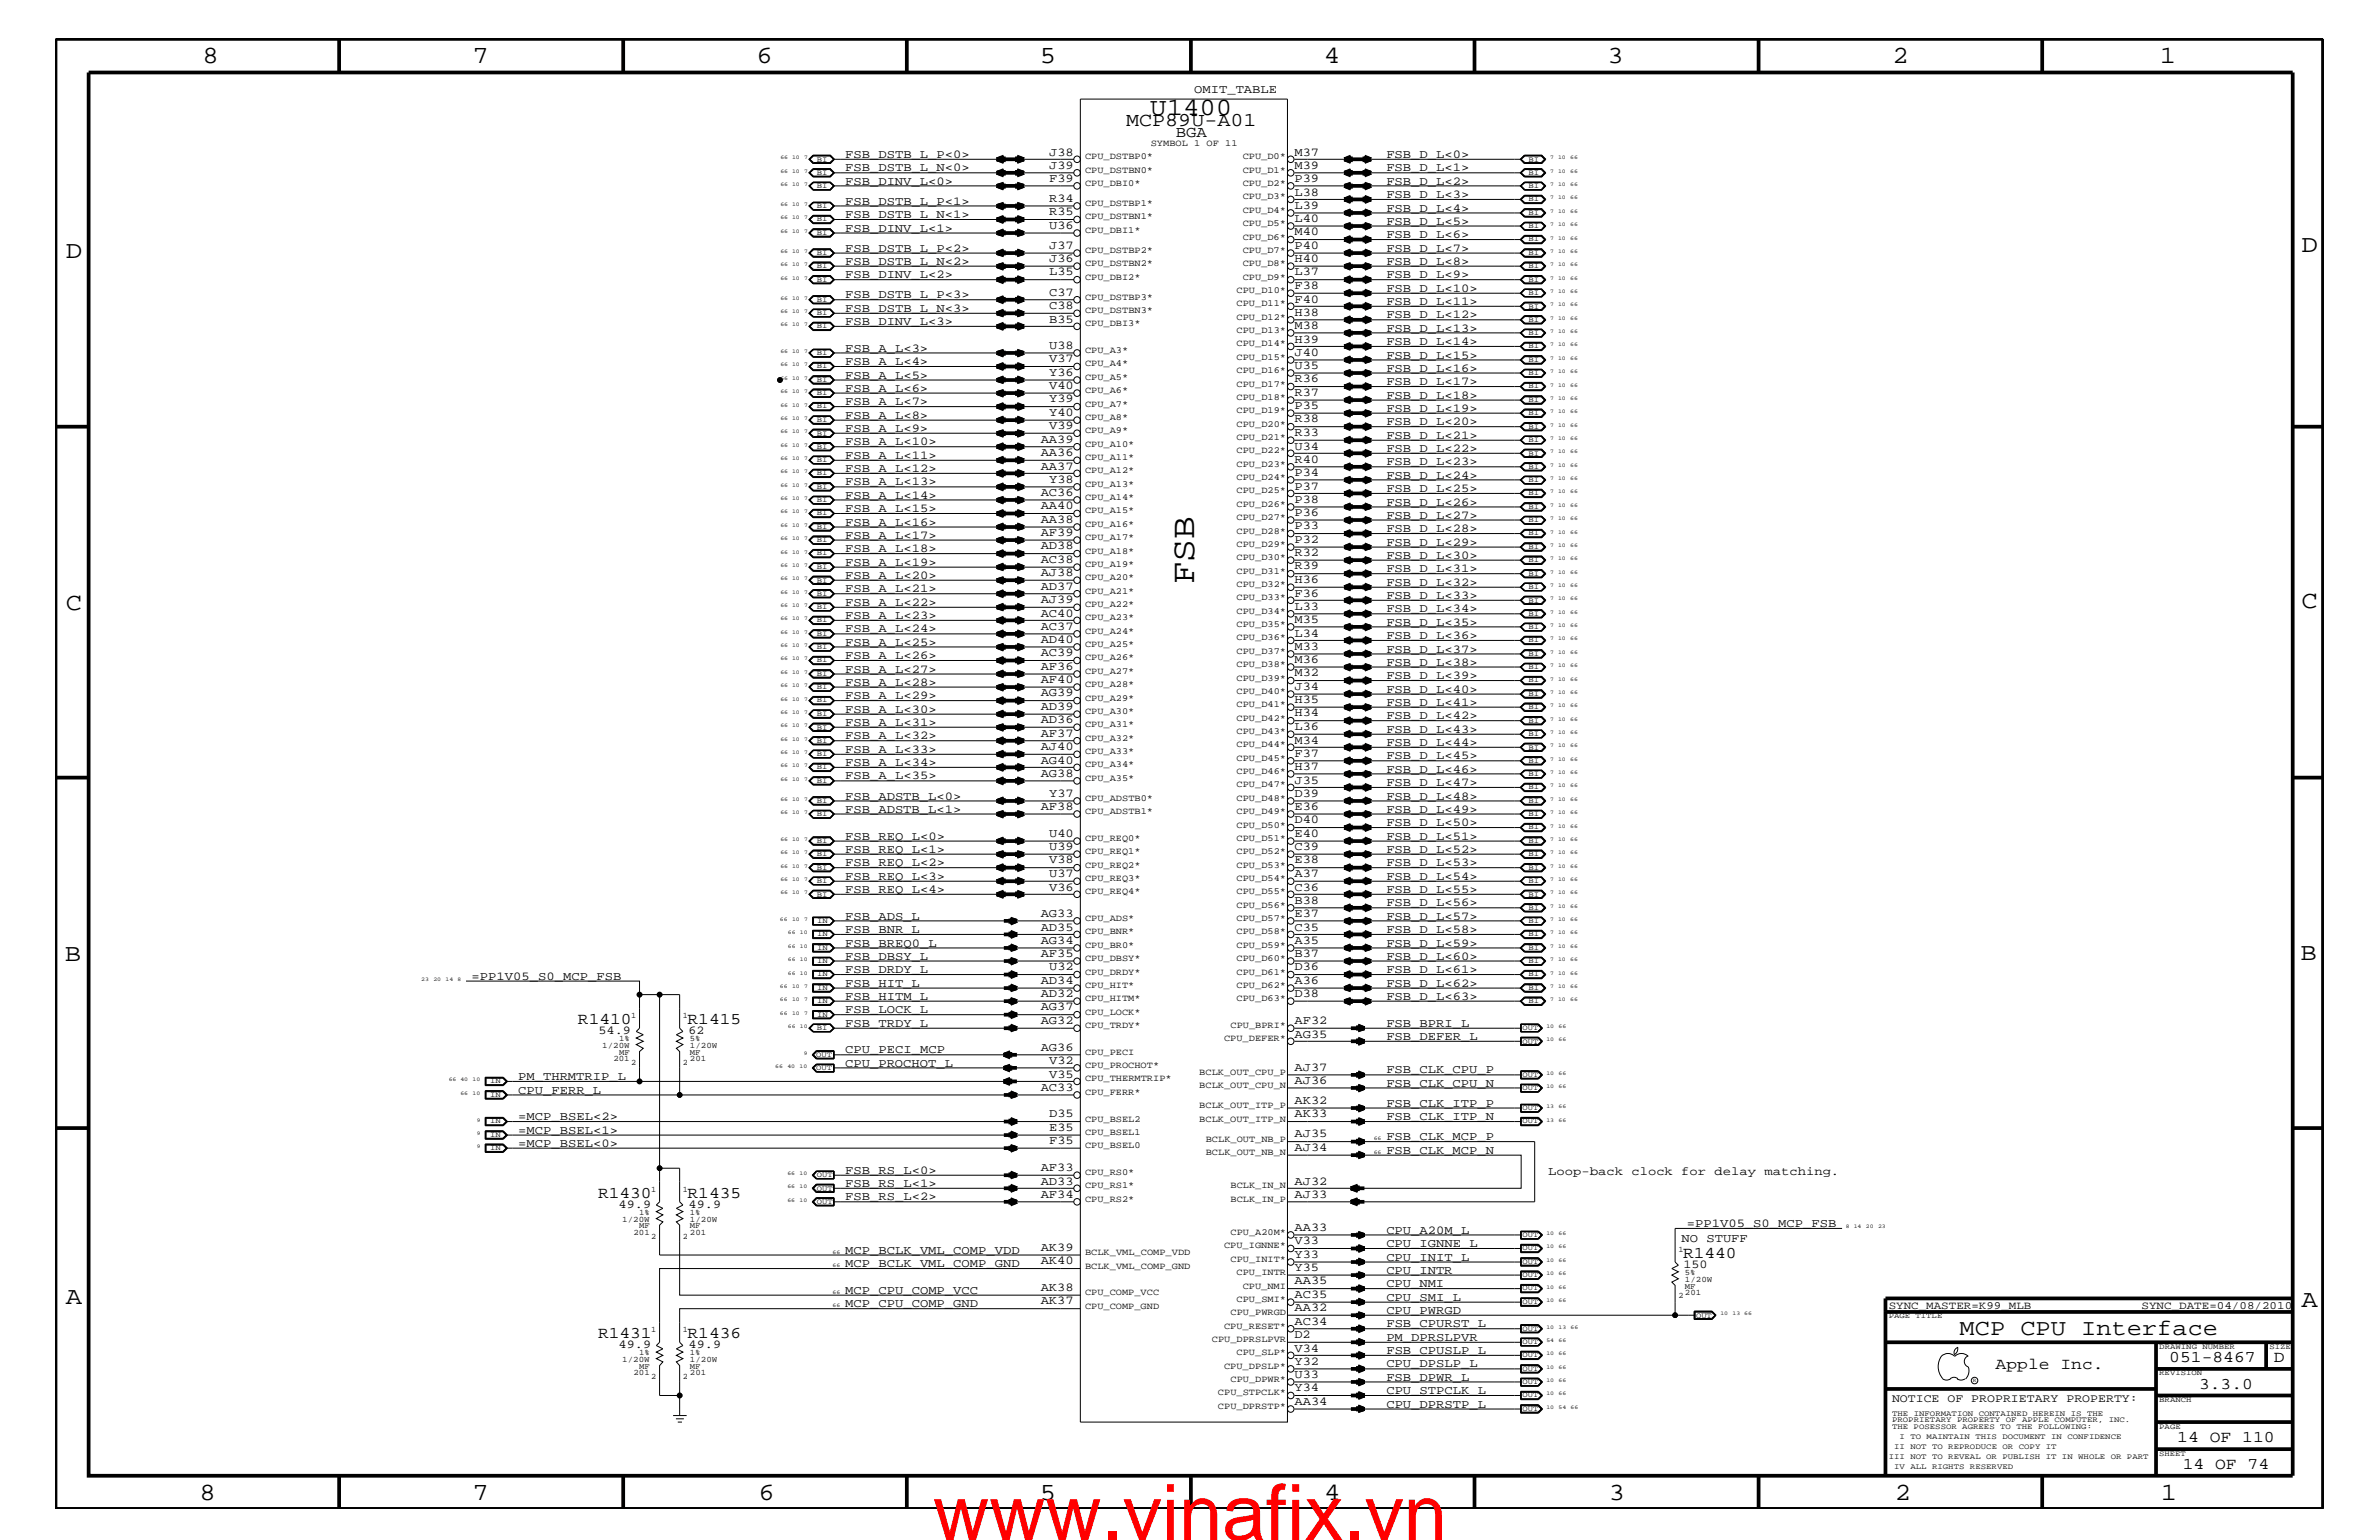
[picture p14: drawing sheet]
<svg xmlns="http://www.w3.org/2000/svg" width="432mm" height="279mm" viewBox="0 0 432 279" stroke-linecap="round" stroke-linejoin="round" font-family="sans-serif">
<defs><g id="words">
<text font-size="14.1" fill="#f00" x="169.3" y="279.4">www.vinafix.vn</text>
<text font-size="6.2" x="216.7" y="106" transform="rotate(-90 216.7 106)">FSB</text>
<g font-size="4.5">
<text x="36.7" y="11.5">8</text>
<text x="85.8" y="11.5">7</text>
<text x="137.3" y="11.5">6</text>
<text x="188.7" y="11.5">5</text>
<text x="240.3" y="11.5">4</text>
<text x="291.8" y="11.5">3</text>
<text x="343.5" y="11.5">2</text>
<text x="392" y="11.5">1</text>
<text x="208.8" y="20.9">U1400</text>
<text x="11.9" y="46.8">D</text>
<text x="417.7" y="45.7">D</text>
<text x="11.9" y="110.6">C</text>
<text x="417.7" y="110.3">C</text>
<text x="11.8" y="174.3">B</text>
<text x="417.6" y="174.2">B</text>
<text x="11.9" y="236.7">A</text>
<text x="417.7" y="237.1">A</text>
<text x="36.2" y="272.1">8</text>
<text x="85.8" y="272.1">7</text>
<text x="137.7" y="272.1">6</text>
<text x="188.7" y="272.1">5</text>
<text x="240.4" y="272.1">4</text>
<text x="292" y="272.1">3</text>
<text x="343.9" y="272.1">2</text>
<text x="392.2" y="272.1">1</text>
</g>
<text font-size="4.1" x="355.7" y="242.3">MCP CPU Interface</text>
<text font-size="3.6" x="204.4" y="22.9">MCP89U-A01</text>
<g font-size="3">
<text x="104.9" y="185.8">R1410</text>
<text x="124.8" y="185.8">R1415</text>
<text x="108.5" y="217.3">R1430</text>
<text x="124.8" y="217.3">R1435</text>
<text x="305.5" y="228.2">R1440</text>
<text x="108.5" y="242.8">R1431</text>
<text x="124.8" y="242.8">R1436</text>
<text x="362.2" y="248.4">Apple Inc.</text>
<text x="393.7" y="247.1">051-8467</text>
<text x="399.2" y="252">3.3.0</text>
<text x="412.7" y="247.1">D</text>
<text x="395.2" y="261.6">14 OF 110</text>
<text x="396.2" y="266.6">14 OF 74</text>
</g>
<text font-size="2.9" x="213.4" y="24.8">BGA</text>
<g font-size="2.2">
<text x="216.7" y="16.8">OMIT_TABLE</text>
<text x="153.4" y="28.6">FSB_DSTB_L_P&lt;0&gt;</text>
<text x="190.4" y="28.2">J38</text>
<text x="234.9" y="28.2">M37</text>
<text x="251.6" y="28.6">FSB_D_L&lt;0&gt;</text>
<text x="153.4" y="33.6">FSB_DINV_L&lt;0&gt;</text>
<text x="153.4" y="31.1">FSB_DSTB_L_N&lt;0&gt;</text>
<text x="190.4" y="30.6">J39</text>
<text x="190.4" y="33">F39</text>
<text x="234.9" y="35.5">L38</text>
<text x="234.9" y="33">P39</text>
<text x="234.9" y="30.6">M39</text>
<text x="251.6" y="35.9">FSB_D_L&lt;3&gt;</text>
<text x="251.6" y="33.6">FSB_D_L&lt;2&gt;</text>
<text x="251.6" y="31.1">FSB_D_L&lt;1&gt;</text>
<text x="153.4" y="37.2">FSB_DSTB_L_P&lt;1&gt;</text>
<text x="153.4" y="39.6">FSB_DSTB_L_N&lt;1&gt;</text>
<text x="190.4" y="36.7">R34</text>
<text x="190.4" y="39.1">R35</text>
<text x="190.4" y="41.5">U36</text>
<text x="234.9" y="40.3">L40</text>
<text x="234.9" y="37.9">L39</text>
<text x="251.6" y="40.8">FSB_D_L&lt;5&gt;</text>
<text x="251.6" y="38.4">FSB_D_L&lt;4&gt;</text>
<text x="153.4" y="42">FSB_DINV_L&lt;1&gt;</text>
<text x="153.4" y="45.7">FSB_DSTB_L_P&lt;2&gt;</text>
<text x="190.4" y="45.2">J37</text>
<text x="190.4" y="47.6">J36</text>
<text x="234.9" y="42.7">M40</text>
<text x="234.9" y="45.2">P40</text>
<text x="234.9" y="47.6">H40</text>
<text x="251.6" y="43.2">FSB_D_L&lt;6&gt;</text>
<text x="251.6" y="45.7">FSB_D_L&lt;7&gt;</text>
<text x="153.4" y="48">FSB_DSTB_L_N&lt;2&gt;</text>
<text x="153.4" y="50.5">FSB_DINV_L&lt;2&gt;</text>
<text x="190.4" y="50">L35</text>
<text x="190.4" y="53.6">C37</text>
<text x="234.9" y="50">L37</text>
<text x="234.9" y="52.4">F38</text>
<text x="251.6" y="48">FSB_D_L&lt;8&gt;</text>
<text x="251.6" y="50.5">FSB_D_L&lt;9&gt;</text>
<text x="251.6" y="52.9">FSB_D_L&lt;10&gt;</text>
<text x="153.4" y="59">FSB_DINV_L&lt;3&gt;</text>
<text x="153.4" y="56.6">FSB_DSTB_L_N&lt;3&gt;</text>
<text x="153.4" y="54.1">FSB_DSTB_L_P&lt;3&gt;</text>
<text x="190.4" y="56.1">C38</text>
<text x="190.4" y="58.5">B35</text>
<text x="234.9" y="54.9">F40</text>
<text x="234.9" y="57.3">H38</text>
<text x="234.9" y="59.7">M38</text>
<text x="251.6" y="55.3">FSB_D_L&lt;11&gt;</text>
<text x="251.6" y="57.8">FSB_D_L&lt;12&gt;</text>
<text x="153.4" y="63.9">FSB_A_L&lt;3&gt;</text>
<text x="190.4" y="65.7">V37</text>
<text x="190.4" y="63.4">U38</text>
<text x="234.9" y="62.2">H39</text>
<text x="234.9" y="64.5">J40</text>
<text x="251.6" y="60.2">FSB_D_L&lt;13&gt;</text>
<text x="251.6" y="62.6">FSB_D_L&lt;14&gt;</text>
<text x="251.6" y="65.1">FSB_D_L&lt;15&gt;</text>
<text x="153.4" y="66.2">FSB_A_L&lt;4&gt;</text>
<text x="153.4" y="71.1">FSB_A_L&lt;6&gt;</text>
<text x="153.4" y="68.7">FSB_A_L&lt;5&gt;</text>
<text x="190.4" y="68.2">Y36</text>
<text x="190.4" y="70.6">V40</text>
<text x="234.9" y="67">U35</text>
<text x="234.9" y="69.4">R36</text>
<text x="234.9" y="71.8">R37</text>
<text x="251.6" y="67.5">FSB_D_L&lt;16&gt;</text>
<text x="251.6" y="69.9">FSB_D_L&lt;17&gt;</text>
<text x="153.4" y="76">FSB_A_L&lt;8&gt;</text>
<text x="153.4" y="73.5">FSB_A_L&lt;7&gt;</text>
<text x="190.4" y="75.5">Y40</text>
<text x="190.4" y="73">Y39</text>
<text x="190.4" y="77.9">V39</text>
<text x="234.9" y="76.7">R38</text>
<text x="234.9" y="74.3">P35</text>
<text x="251.6" y="77.2">FSB_D_L&lt;20&gt;</text>
<text x="251.6" y="72.3">FSB_D_L&lt;18&gt;</text>
<text x="251.6" y="74.7">FSB_D_L&lt;19&gt;</text>
<text x="153.4" y="80.8">FSB_A_L&lt;10&gt;</text>
<text x="153.4" y="83.3">FSB_A_L&lt;11&gt;</text>
<text x="153.4" y="78.3">FSB_A_L&lt;9&gt;</text>
<text x="188.9" y="80.3">AA39</text>
<text x="188.9" y="82.7">AA36</text>
<text x="234.9" y="81.6">U34</text>
<text x="234.9" y="79.1">R33</text>
<text x="234.9" y="83.9">R40</text>
<text x="251.6" y="82">FSB_D_L&lt;22&gt;</text>
<text x="251.6" y="79.6">FSB_D_L&lt;21&gt;</text>
<text x="153.4" y="88.1">FSB_A_L&lt;13&gt;</text>
<text x="153.4" y="85.6">FSB_A_L&lt;12&gt;</text>
<text x="188.9" y="85.2">AA37</text>
<text x="190.4" y="87.6">Y38</text>
<text x="234.9" y="88.8">P37</text>
<text x="234.9" y="86.4">P34</text>
<text x="251.6" y="89.3">FSB_D_L&lt;25&gt;</text>
<text x="251.6" y="86.9">FSB_D_L&lt;24&gt;</text>
<text x="251.6" y="84.4">FSB_D_L&lt;23&gt;</text>
<text x="153.4" y="92.9">FSB_A_L&lt;15&gt;</text>
<text x="153.4" y="95.4">FSB_A_L&lt;16&gt;</text>
<text x="153.4" y="90.5">FSB_A_L&lt;14&gt;</text>
<text x="188.9" y="90">AC36</text>
<text x="188.9" y="92.4">AA40</text>
<text x="188.9" y="94.9">AA38</text>
<text x="234.9" y="93.7">P36</text>
<text x="234.9" y="91.2">P38</text>
<text x="251.6" y="94.2">FSB_D_L&lt;27&gt;</text>
<text x="251.6" y="91.7">FSB_D_L&lt;26&gt;</text>
<text x="153.4" y="97.7">FSB_A_L&lt;17&gt;</text>
<text x="153.4" y="100.2">FSB_A_L&lt;18&gt;</text>
<text x="188.9" y="97.3">AF39</text>
<text x="188.9" y="99.7">AD38</text>
<text x="234.9" y="96">P33</text>
<text x="234.9" y="98.5">P32</text>
<text x="234.9" y="101">R32</text>
<text x="251.6" y="96.5">FSB_D_L&lt;28&gt;</text>
<text x="251.6" y="99">FSB_D_L&lt;29&gt;</text>
<text x="251.6" y="101.4">FSB_D_L&lt;30&gt;</text>
<text x="153.4" y="105">FSB_A_L&lt;20&gt;</text>
<text x="153.4" y="107.5">FSB_A_L&lt;21&gt;</text>
<text x="153.4" y="102.6">FSB_A_L&lt;19&gt;</text>
<text x="188.9" y="107">AD37</text>
<text x="188.9" y="102.1">AC38</text>
<text x="188.9" y="104.6">AJ38</text>
<text x="234.9" y="103.3">R39</text>
<text x="234.9" y="105.8">H36</text>
<text x="251.6" y="106.3">FSB_D_L&lt;32&gt;</text>
<text x="251.6" y="103.8">FSB_D_L&lt;31&gt;</text>
<text x="153.4" y="109.9">FSB_A_L&lt;22&gt;</text>
<text x="153.4" y="112.3">FSB_A_L&lt;23&gt;</text>
<text x="188.9" y="109.4">AJ39</text>
<text x="188.9" y="111.9">AC40</text>
<text x="234.9" y="108.2">F36</text>
<text x="234.9" y="110.6">L33</text>
<text x="234.9" y="113.1">M35</text>
<text x="251.6" y="108.7">FSB_D_L&lt;33&gt;</text>
<text x="251.6" y="111.1">FSB_D_L&lt;34&gt;</text>
<text x="251.6" y="113.6">FSB_D_L&lt;35&gt;</text>
<text x="153.4" y="117.2">FSB_A_L&lt;25&gt;</text>
<text x="153.4" y="114.8">FSB_A_L&lt;24&gt;</text>
<text x="153.4" y="119.6">FSB_A_L&lt;26&gt;</text>
<text x="188.9" y="116.7">AD40</text>
<text x="188.9" y="114.2">AC37</text>
<text x="188.9" y="119.1">AC39</text>
<text x="234.9" y="115.5">L34</text>
<text x="234.9" y="117.9">M33</text>
<text x="251.6" y="118.4">FSB_D_L&lt;37&gt;</text>
<text x="251.6" y="115.9">FSB_D_L&lt;36&gt;</text>
<text x="153.4" y="122">FSB_A_L&lt;27&gt;</text>
<text x="153.4" y="124.4">FSB_A_L&lt;28&gt;</text>
<text x="188.9" y="121.5">AF36</text>
<text x="188.9" y="124">AF40</text>
<text x="234.9" y="125.2">J34</text>
<text x="234.9" y="120.3">M36</text>
<text x="234.9" y="122.7">M32</text>
<text x="251.6" y="125.7">FSB_D_L&lt;40&gt;</text>
<text x="251.6" y="123.2">FSB_D_L&lt;39&gt;</text>
<text x="251.6" y="120.8">FSB_D_L&lt;38&gt;</text>
<text x="153.4" y="126.9">FSB_A_L&lt;29&gt;</text>
<text x="153.4" y="129.3">FSB_A_L&lt;30&gt;</text>
<text x="153.4" y="131.7">FSB_A_L&lt;31&gt;</text>
<text x="188.9" y="126.4">AG39</text>
<text x="188.9" y="128.8">AD39</text>
<text x="188.9" y="131.3">AD36</text>
<text x="234.9" y="127.6">H35</text>
<text x="234.9" y="130">H34</text>
<text x="251.6" y="130.5">FSB_D_L&lt;42&gt;</text>
<text x="251.6" y="128">FSB_D_L&lt;41&gt;</text>
<text x="153.4" y="136.6">FSB_A_L&lt;33&gt;</text>
<text x="153.4" y="134.1">FSB_A_L&lt;32&gt;</text>
<text x="188.9" y="136.1">AJ40</text>
<text x="188.9" y="133.6">AF37</text>
<text x="234.9" y="132.4">L36</text>
<text x="234.9" y="134.9">M34</text>
<text x="234.9" y="137.3">F37</text>
<text x="251.6" y="137.8">FSB_D_L&lt;45&gt;</text>
<text x="251.6" y="133">FSB_D_L&lt;43&gt;</text>
<text x="251.6" y="135.3">FSB_D_L&lt;44&gt;</text>
<text x="153.4" y="139">FSB_A_L&lt;34&gt;</text>
<text x="153.4" y="141.4">FSB_A_L&lt;35&gt;</text>
<text x="188.9" y="138.5">AG40</text>
<text x="188.9" y="140.9">AG38</text>
<text x="234.9" y="139.7">H37</text>
<text x="234.9" y="142.2">J35</text>
<text x="251.6" y="140.2">FSB_D_L&lt;46&gt;</text>
<text x="251.6" y="142.6">FSB_D_L&lt;47&gt;</text>
<text x="153.4" y="147.5">FSB_ADSTB_L&lt;1&gt;</text>
<text x="153.4" y="145.1">FSB_ADSTB_L&lt;0&gt;</text>
<text x="188.9" y="147">AF38</text>
<text x="190.4" y="144.6">Y37</text>
<text x="234.9" y="144.6">D39</text>
<text x="234.9" y="147">E36</text>
<text x="234.9" y="149.4">D40</text>
<text x="251.6" y="145.1">FSB_D_L&lt;48&gt;</text>
<text x="251.6" y="147.5">FSB_D_L&lt;49&gt;</text>
<text x="251.6" y="149.9">FSB_D_L&lt;50&gt;</text>
<text x="153.4" y="152.3">FSB_REQ_L&lt;0&gt;</text>
<text x="153.4" y="154.7">FSB_REQ_L&lt;1&gt;</text>
<text x="190.4" y="154.3">U39</text>
<text x="190.4" y="151.8">U40</text>
<text x="234.9" y="151.8">E40</text>
<text x="234.9" y="154.3">C39</text>
<text x="251.6" y="152.3">FSB_D_L&lt;51&gt;</text>
<text x="251.6" y="154.7">FSB_D_L&lt;52&gt;</text>
<text x="153.4" y="157.2">FSB_REQ_L&lt;2&gt;</text>
<text x="153.4" y="159.6">FSB_REQ_L&lt;3&gt;</text>
<text x="153.4" y="162">FSB_REQ_L&lt;4&gt;</text>
<text x="190.4" y="156.7">V38</text>
<text x="190.4" y="159.1">U37</text>
<text x="190.4" y="161.6">V36</text>
<text x="234.9" y="159.1">A37</text>
<text x="234.9" y="156.7">E38</text>
<text x="234.9" y="161.6">C36</text>
<text x="251.6" y="159.6">FSB_D_L&lt;54&gt;</text>
<text x="251.6" y="157.2">FSB_D_L&lt;53&gt;</text>
<text x="251.6" y="162">FSB_D_L&lt;55&gt;</text>
<text x="153.4" y="166.9">FSB_ADS_L</text>
<text x="188.9" y="166.4">AG33</text>
<text x="234.9" y="163.9">B38</text>
<text x="234.9" y="166.4">E37</text>
<text x="251.6" y="164.5">FSB_D_L&lt;56&gt;</text>
<text x="251.6" y="166.9">FSB_D_L&lt;57&gt;</text>
<text x="153.4" y="169.3">FSB_BNR_L</text>
<text x="153.4" y="171.7">FSB_BREQ0_L</text>
<text x="188.9" y="168.9">AD35</text>
<text x="188.9" y="173.7">AF35</text>
<text x="188.9" y="171.2">AG34</text>
<text x="234.9" y="173.7">B37</text>
<text x="234.9" y="168.9">C35</text>
<text x="234.9" y="171.2">A35</text>
<text x="251.6" y="171.7">FSB_D_L&lt;59&gt;</text>
<text x="251.6" y="169.3">FSB_D_L&lt;58&gt;</text>
<text x="85.6" y="177.7">=PP1V05_S0_MCP_FSB</text>
<text x="153.4" y="174.2">FSB_DBSY_L</text>
<text x="153.4" y="179">FSB_HIT_L</text>
<text x="153.4" y="176.6">FSB_DRDY_L</text>
<text x="188.9" y="178.5">AD34</text>
<text x="190.4" y="176.1">U32</text>
<text x="234.9" y="176.1">D36</text>
<text x="234.9" y="178.5">A36</text>
<text x="251.6" y="176.6">FSB_D_L&lt;61&gt;</text>
<text x="251.6" y="174.2">FSB_D_L&lt;60&gt;</text>
<text x="251.6" y="179">FSB_D_L&lt;62&gt;</text>
<text x="153.4" y="181.4">FSB_HITM_L</text>
<text x="153.4" y="183.8">FSB_LOCK_L</text>
<text x="188.9" y="181">AD32</text>
<text x="188.9" y="185.8">AG32</text>
<text x="188.9" y="183.3">AG37</text>
<text x="234.9" y="185.8">AF32</text>
<text x="234.9" y="181">D38</text>
<text x="251.6" y="181.4">FSB_D_L&lt;63&gt;</text>
<text x="108.6" y="187.6">54.9</text>
<text x="125" y="187.6">62</text>
<text x="153.4" y="186.3">FSB_TRDY_L</text>
<text x="153.4" y="191.1">CPU_PECI_MCP</text>
<text x="188.9" y="190.6">AG36</text>
<text x="234.9" y="188.2">AG35</text>
<text x="251.6" y="186.3">FSB_BPRI_L</text>
<text x="251.6" y="188.7">FSB_DEFER_L</text>
<text x="94.1" y="195.9">PM_THRMTRIP_L</text>
<text x="153.4" y="193.6">CPU_PROCHOT_L</text>
<text x="188.9" y="197.9">AC33</text>
<text x="190.4" y="193.1">V32</text>
<text x="190.4" y="195.5">V35</text>
<text x="234.9" y="194.3">AJ37</text>
<text x="234.9" y="196.7">AJ36</text>
<text x="251.6" y="194.8">FSB_CLK_CPU_P</text>
<text x="251.6" y="197.2">FSB_CLK_CPU_N</text>
<text x="94.1" y="203.2">=MCP_BSEL&lt;2&gt;</text>
<text x="94.1" y="198.4">CPU_FERR_L</text>
<text x="190.4" y="202.7">D35</text>
<text x="234.9" y="200.3">AK32</text>
<text x="234.9" y="202.7">AK33</text>
<text x="251.6" y="200.9">FSB_CLK_ITP_P</text>
<text x="251.6" y="203.2">FSB_CLK_ITP_N</text>
<text x="94.1" y="205.7">=MCP_BSEL&lt;1&gt;</text>
<text x="94.1" y="208.1">=MCP_BSEL&lt;0&gt;</text>
<text x="190.4" y="207.6">F35</text>
<text x="190.4" y="205.2">E35</text>
<text x="234.9" y="206.4">AJ35</text>
<text x="234.9" y="208.8">AJ34</text>
<text x="251.6" y="206.9">FSB_CLK_MCP_P</text>
<text x="251.6" y="209.3">FSB_CLK_MCP_N</text>
<text x="153.4" y="213">FSB_RS_L&lt;0&gt;</text>
<text x="153.4" y="215.3">FSB_RS_L&lt;1&gt;</text>
<text x="188.9" y="212.5">AF33</text>
<text x="188.9" y="214.9">AD33</text>
<text x="234.9" y="214.9">AJ32</text>
<text x="281" y="213.2">Loop-back clock for delay matching.</text>
<text x="112.3" y="219.1">49.9</text>
<text x="125" y="219.1">49.9</text>
<text x="153.4" y="217.8">FSB_RS_L&lt;2&gt;</text>
<text x="188.9" y="217.3">AF34</text>
<text x="234.9" y="217.3">AJ33</text>
<text x="153.4" y="227.5">MCP_BCLK_VML_COMP_VDD</text>
<text x="188.9" y="227">AK39</text>
<text x="234.9" y="225.7">V33</text>
<text x="234.9" y="223.4">AA33</text>
<text x="251.6" y="226.3">CPU_IGNNE_L</text>
<text x="251.6" y="223.9">CPU_A20M_L</text>
<text x="305.2" y="225.3">NO STUFF</text>
<text x="306.2" y="222.6">=PP1V05_S0_MCP_FSB</text>
<text x="153.4" y="229.9">MCP_BCLK_VML_COMP_GND</text>
<text x="188.9" y="229.4">AK40</text>
<text x="234.9" y="228.2">Y33</text>
<text x="234.9" y="230.7">Y35</text>
<text x="234.9" y="233">AA35</text>
<text x="251.6" y="228.7">CPU_INIT_L</text>
<text x="251.6" y="231.1">CPU_INTR</text>
<text x="251.6" y="233.5">CPU_NMI</text>
<text x="305.6" y="230.1">150</text>
<text x="153.4" y="234.7">MCP_CPU_COMP_VCC</text>
<text x="153.4" y="237.2">MCP_CPU_COMP_GND</text>
<text x="188.9" y="234.3">AK38</text>
<text x="188.9" y="236.7">AK37</text>
<text x="234.9" y="235.5">AC35</text>
<text x="234.9" y="237.9">AA32</text>
<text x="251.6" y="236">CPU_SMI_L</text>
<text x="251.6" y="238.4">CPU_PWRGD</text>
<text x="112.3" y="244.5">49.9</text>
<text x="125" y="244.5">49.9</text>
<text x="234.9" y="242.8">D2</text>
<text x="234.9" y="245.2">V34</text>
<text x="234.9" y="240.3">AC34</text>
<text x="251.6" y="240.8">FSB_CPURST_L</text>
<text x="251.6" y="243.3">PM_DPRSLPVR</text>
<text x="251.6" y="245.6">FSB_CPUSLP_L</text>
<text x="234.9" y="247.6">Y32</text>
<text x="234.9" y="250">U33</text>
<text x="251.6" y="248.1">CPU_DPSLP_L</text>
<text x="251.6" y="250.6">FSB_DPWR_L</text>
<text x="234.9" y="254.9">AA34</text>
<text x="234.9" y="252.4">Y34</text>
<text x="251.6" y="252.9">CPU_STPCLK_L</text>
<text x="251.6" y="255.4">CPU_DPRSTP_L</text>
</g>
<text font-size="2.1" x="343.4" y="254.4">NOTICE OF PROPRIETARY PROPERTY:</text>
<g font-size="2">
<text x="342.8" y="237.4">SYNC_MASTER=K99_MLB</text>
<text x="388.7" y="237.4">SYNC_DATE=04/08/2010</text>
</g>
<g font-size="1.7">
<text x="196.9" y="28.9">CPU_DSTBP0*</text>
<text x="208.9" y="26.5">SYMBOL 1 OF 11</text>
<text x="225.6" y="28.9">CPU_D0*</text>
<text x="196.9" y="31.4">CPU_DSTBN0*</text>
<text x="196.9" y="33.7">CPU_DBI0*</text>
<text x="225.6" y="33.7">CPU_D2*</text>
<text x="225.6" y="31.4">CPU_D1*</text>
<text x="196.9" y="37.4">CPU_DSTBP1*</text>
<text x="196.9" y="39.8">CPU_DSTBN1*</text>
<text x="225.6" y="36.2">CPU_D3*</text>
<text x="225.6" y="41">CPU_D5*</text>
<text x="225.6" y="38.6">CPU_D4*</text>
<text x="196.9" y="45.9">CPU_DSTBP2*</text>
<text x="196.9" y="42.3">CPU_DBI1*</text>
<text x="225.6" y="43.5">CPU_D6*</text>
<text x="225.6" y="45.9">CPU_D7*</text>
<text x="196.9" y="48.3">CPU_DSTBN2*</text>
<text x="196.9" y="50.7">CPU_DBI2*</text>
<text x="224.5" y="53.2">CPU_D10*</text>
<text x="225.6" y="48.3">CPU_D8*</text>
<text x="225.6" y="50.7">CPU_D9*</text>
<text x="196.9" y="54.4">CPU_DSTBP3*</text>
<text x="196.9" y="56.8">CPU_DSTBN3*</text>
<text x="196.9" y="59.2">CPU_DBI3*</text>
<text x="224.5" y="55.6">CPU_D11*</text>
<text x="224.5" y="58">CPU_D12*</text>
<text x="196.9" y="64">CPU_A3*</text>
<text x="224.5" y="60.4">CPU_D13*</text>
<text x="224.5" y="62.9">CPU_D14*</text>
<text x="224.5" y="65.3">CPU_D15*</text>
<text x="196.9" y="66.5">CPU_A4*</text>
<text x="196.9" y="68.9">CPU_A5*</text>
<text x="196.9" y="71.3">CPU_A6*</text>
<text x="224.5" y="67.7">CPU_D16*</text>
<text x="224.5" y="70.1">CPU_D17*</text>
<text x="196.9" y="76.2">CPU_A8*</text>
<text x="196.9" y="73.8">CPU_A7*</text>
<text x="224.5" y="77.4">CPU_D20*</text>
<text x="224.5" y="72.6">CPU_D18*</text>
<text x="224.5" y="75">CPU_D19*</text>
<text x="196.9" y="78.6">CPU_A9*</text>
<text x="196.9" y="81.1">CPU_A10*</text>
<text x="196.9" y="83.5">CPU_A11*</text>
<text x="224.5" y="82.2">CPU_D22*</text>
<text x="224.5" y="79.9">CPU_D21*</text>
<text x="196.9" y="85.9">CPU_A12*</text>
<text x="196.9" y="88.3">CPU_A13*</text>
<text x="224.5" y="89.5">CPU_D25*</text>
<text x="224.5" y="87.1">CPU_D24*</text>
<text x="224.5" y="84.7">CPU_D23*</text>
<text x="196.9" y="90.7">CPU_A14*</text>
<text x="196.9" y="93.2">CPU_A15*</text>
<text x="196.9" y="95.6">CPU_A16*</text>
<text x="224.5" y="94.3">CPU_D27*</text>
<text x="224.5" y="92">CPU_D26*</text>
<text x="196.9" y="98">CPU_A17*</text>
<text x="196.9" y="100.4">CPU_A18*</text>
<text x="224.5" y="96.8">CPU_D28*</text>
<text x="224.5" y="99.3">CPU_D29*</text>
<text x="224.5" y="101.6">CPU_D30*</text>
<text x="196.9" y="102.9">CPU_A19*</text>
<text x="196.9" y="107.7">CPU_A21*</text>
<text x="196.9" y="105.3">CPU_A20*</text>
<text x="224.5" y="104.1">CPU_D31*</text>
<text x="224.5" y="106.5">CPU_D32*</text>
<text x="196.9" y="110.2">CPU_A22*</text>
<text x="196.9" y="112.6">CPU_A23*</text>
<text x="224.5" y="108.9">CPU_D33*</text>
<text x="224.5" y="111.4">CPU_D34*</text>
<text x="224.5" y="113.7">CPU_D35*</text>
<text x="196.9" y="117.4">CPU_A25*</text>
<text x="196.9" y="115">CPU_A24*</text>
<text x="196.9" y="119.8">CPU_A26*</text>
<text x="224.5" y="116.2">CPU_D36*</text>
<text x="224.5" y="118.6">CPU_D37*</text>
<text x="196.9" y="122.3">CPU_A27*</text>
<text x="196.9" y="124.7">CPU_A28*</text>
<text x="224.5" y="125.9">CPU_D40*</text>
<text x="224.5" y="121">CPU_D38*</text>
<text x="224.5" y="123.5">CPU_D39*</text>
<text x="196.9" y="127.1">CPU_A29*</text>
<text x="196.9" y="129.6">CPU_A30*</text>
<text x="196.9" y="131.9">CPU_A31*</text>
<text x="224.5" y="128.3">CPU_D41*</text>
<text x="224.5" y="130.8">CPU_D42*</text>
<text x="196.9" y="136.8">CPU_A33*</text>
<text x="196.9" y="134.4">CPU_A32*</text>
<text x="224.5" y="133.2">CPU_D43*</text>
<text x="224.5" y="135.6">CPU_D44*</text>
<text x="196.9" y="139.2">CPU_A34*</text>
<text x="196.9" y="141.7">CPU_A35*</text>
<text x="224.5" y="138">CPU_D45*</text>
<text x="224.5" y="140.4">CPU_D46*</text>
<text x="224.5" y="142.9">CPU_D47*</text>
<text x="196.9" y="145.3">CPU_ADSTB0*</text>
<text x="196.9" y="147.7">CPU_ADSTB1*</text>
<text x="224.5" y="145.3">CPU_D48*</text>
<text x="224.5" y="147.7">CPU_D49*</text>
<text x="196.9" y="155">CPU_REQ1*</text>
<text x="196.9" y="152.6">CPU_REQ0*</text>
<text x="224.5" y="150.1">CPU_D50*</text>
<text x="224.5" y="152.6">CPU_D51*</text>
<text x="224.5" y="155">CPU_D52*</text>
<text x="196.9" y="157.4">CPU_REQ2*</text>
<text x="196.9" y="159.9">CPU_REQ3*</text>
<text x="224.5" y="159.9">CPU_D54*</text>
<text x="224.5" y="157.4">CPU_D53*</text>
<text x="196.9" y="162.2">CPU_REQ4*</text>
<text x="196.9" y="167.1">CPU_ADS*</text>
<text x="224.5" y="162.2">CPU_D55*</text>
<text x="224.5" y="164.7">CPU_D56*</text>
<text x="224.5" y="167.1">CPU_D57*</text>
<text x="196.9" y="169.5">CPU_BNR*</text>
<text x="196.9" y="172">CPU_BR0*</text>
<text x="224.5" y="169.5">CPU_D58*</text>
<text x="224.5" y="172">CPU_D59*</text>
<text x="196.9" y="174.4">CPU_DBSY*</text>
<text x="196.9" y="179.3">CPU_HIT*</text>
<text x="196.9" y="176.8">CPU_DRDY*</text>
<text x="224.5" y="179.3">CPU_D62*</text>
<text x="224.5" y="174.4">CPU_D60*</text>
<text x="224.5" y="176.8">CPU_D61*</text>
<text x="196.9" y="181.6">CPU_HITM*</text>
<text x="196.9" y="184.1">CPU_LOCK*</text>
<text x="224.5" y="181.6">CPU_D63*</text>
<text x="196.9" y="186.5">CPU_TRDY*</text>
<text x="196.9" y="191.4">CPU_PECI</text>
<text x="222.2" y="188.9">CPU_DEFER*</text>
<text x="223.4" y="186.5">CPU_BPRI*</text>
<text x="196.9" y="193.7">CPU_PROCHOT*</text>
<text x="196.9" y="196.2">CPU_THERMTRIP*</text>
<text x="217.7" y="195">BCLK_OUT_CPU_P</text>
<text x="217.7" y="197.4">BCLK_OUT_CPU_N</text>
<text x="196.9" y="198.7">CPU_FERR*</text>
<text x="196.9" y="203.5">CPU_BSEL2</text>
<text x="217.7" y="201">BCLK_OUT_ITP_P</text>
<text x="217.7" y="203.5">BCLK_OUT_ITP_N</text>
<text x="196.9" y="208.3">CPU_BSEL0</text>
<text x="196.9" y="205.9">CPU_BSEL1</text>
<text x="218.9" y="207.1">BCLK_OUT_NB_P</text>
<text x="218.9" y="209.6">BCLK_OUT_NB_N</text>
<text x="196.9" y="213.2">CPU_RS0*</text>
<text x="196.9" y="215.6">CPU_RS1*</text>
<text x="223.4" y="215.6">BCLK_IN_N</text>
<text x="196.9" y="218">CPU_RS2*</text>
<text x="223.4" y="218">BCLK_IN_P</text>
<text x="196.9" y="227.7">BCLK_VML_COMP_VDD</text>
<text x="222.2" y="226.5">CPU_IGNNE*</text>
<text x="223.4" y="224.1">CPU_A20M*</text>
<text x="196.9" y="230.2">BCLK_VML_COMP_GND</text>
<text x="223.4" y="229">CPU_INIT*</text>
<text x="224.5" y="231.3">CPU_INTR</text>
<text x="225.6" y="233.8">CPU_NMI</text>
<text x="196.9" y="235">CPU_COMP_VCC</text>
<text x="196.9" y="237.4">CPU_COMP_GND</text>
<text x="223.4" y="238.6">CPU_PWRGD</text>
<text x="224.5" y="236.2">CPU_SMI*</text>
<text x="220" y="243.5">CPU_DPRSLPVR</text>
<text x="222.2" y="241.1">CPU_RESET*</text>
<text x="224.5" y="245.9">CPU_SLP*</text>
<text x="222.2" y="248.4">CPU_DPSLP*</text>
<text x="223.4" y="250.7">CPU_DPWR*</text>
<text x="221.1" y="255.6">CPU_DPRSTP*</text>
<text x="221.1" y="253.2">CPU_STPCLK*</text>
</g>
<g font-size="1.5">
<text x="114.6" y="184.7">1</text>
<text x="124" y="184.7">1</text>
<text x="109.3" y="190.2">1/20W</text>
<text x="112.4" y="191.4">MF</text>
<text x="112.4" y="188.9">1%</text>
<text x="125.2" y="191.4">MF</text>
<text x="125.2" y="190.2">1/20W</text>
<text x="125.2" y="188.9">5%</text>
<text x="111.3" y="192.6">201</text>
<text x="114.6" y="193.2">2</text>
<text x="124" y="193.2">2</text>
<text x="125.2" y="192.6">201</text>
<text x="112.9" y="221.7">1/20W</text>
<text x="116" y="220.4">1%</text>
<text x="118.2" y="216.2">1</text>
<text x="124" y="216.2">1</text>
<text x="125.2" y="221.7">1/20W</text>
<text x="125.2" y="220.4">1%</text>
<text x="115" y="224.1">201</text>
<text x="116" y="222.9">MF</text>
<text x="118.2" y="224.7">2</text>
<text x="124" y="224.7">2</text>
<text x="125.2" y="222.9">MF</text>
<text x="125.2" y="224.1">201</text>
<text x="304.6" y="227.1">1</text>
<text x="305.8" y="233.8">MF</text>
<text x="305.8" y="232.6">1/20W</text>
<text x="305.8" y="231.3">5%</text>
<text x="304.6" y="235.6">2</text>
<text x="305.8" y="235">201</text>
<text x="116" y="245.9">1%</text>
<text x="118.2" y="241.7">1</text>
<text x="124" y="241.7">1</text>
<text x="125.2" y="245.9">1%</text>
<text x="112.9" y="247.1">1/20W</text>
<text x="115" y="249.5">201</text>
<text x="116" y="248.4">MF</text>
<text x="118.2" y="250.1">2</text>
<text x="124" y="250.1">2</text>
<text x="125.2" y="248.4">MF</text>
<text x="125.2" y="247.1">1/20W</text>
<text x="125.2" y="249.5">201</text>
</g>
<g font-size="1.4">
<text x="148.3" y="29.3">BI</text>
<text x="277.5" y="29.3">BI</text>
<text x="148.3" y="31.7">BI</text>
<text x="148.3" y="34.1">BI</text>
<text x="277.5" y="31.7">BI</text>
<text x="277.5" y="34.1">BI</text>
<text x="148.3" y="37.8">BI</text>
<text x="148.3" y="40.2">BI</text>
<text x="277.5" y="36.5">BI</text>
<text x="277.5" y="39">BI</text>
<text x="277.5" y="41.4">BI</text>
<text x="148.3" y="42.6">BI</text>
<text x="148.3" y="46.3">BI</text>
<text x="277.5" y="43.8">BI</text>
<text x="277.5" y="46.3">BI</text>
<text x="148.3" y="48.7">BI</text>
<text x="148.3" y="51.1">BI</text>
<text x="277.5" y="48.7">BI</text>
<text x="277.5" y="51.1">BI</text>
<text x="277.5" y="53.5">BI</text>
<text x="148.3" y="54.7">BI</text>
<text x="148.3" y="57.2">BI</text>
<text x="148.3" y="59.5">BI</text>
<text x="277.5" y="56">BI</text>
<text x="277.5" y="58.4">BI</text>
<text x="148.3" y="64.5">BI</text>
<text x="277.5" y="60.8">BI</text>
<text x="277.5" y="63.2">BI</text>
<text x="277.5" y="65.6">BI</text>
<text x="148.3" y="66.8">BI</text>
<text x="148.3" y="69.3">BI</text>
<text x="148.3" y="71.7">BI</text>
<text x="277.5" y="68.1">BI</text>
<text x="277.5" y="70.5">BI</text>
<text x="148.3" y="74.1">BI</text>
<text x="148.3" y="76.6">BI</text>
<text x="277.5" y="72.9">BI</text>
<text x="277.5" y="75.4">BI</text>
<text x="277.5" y="77.8">BI</text>
<text x="148.3" y="79">BI</text>
<text x="148.3" y="81.4">BI</text>
<text x="148.3" y="83.8">BI</text>
<text x="277.5" y="80.2">BI</text>
<text x="277.5" y="82.7">BI</text>
<text x="148.3" y="86.2">BI</text>
<text x="148.3" y="88.7">BI</text>
<text x="277.5" y="85">BI</text>
<text x="277.5" y="87.5">BI</text>
<text x="277.5" y="89.9">BI</text>
<text x="148.3" y="91.1">BI</text>
<text x="148.3" y="93.5">BI</text>
<text x="148.3" y="96">BI</text>
<text x="277.5" y="92.3">BI</text>
<text x="277.5" y="94.8">BI</text>
<text x="148.3" y="98.4">BI</text>
<text x="148.3" y="100.8">BI</text>
<text x="277.5" y="97.1">BI</text>
<text x="277.5" y="99.6">BI</text>
<text x="148.3" y="103.2">BI</text>
<text x="148.3" y="105.7">BI</text>
<text x="277.5" y="102.1">BI</text>
<text x="277.5" y="104.4">BI</text>
<text x="277.5" y="106.9">BI</text>
<text x="148.3" y="108.1">BI</text>
<text x="148.3" y="110.5">BI</text>
<text x="148.3" y="112.9">BI</text>
<text x="277.5" y="109.3">BI</text>
<text x="277.5" y="111.7">BI</text>
<text x="148.3" y="115.3">BI</text>
<text x="148.3" y="117.8">BI</text>
<text x="277.5" y="114.2">BI</text>
<text x="277.5" y="116.5">BI</text>
<text x="277.5" y="119">BI</text>
<text x="148.3" y="120.2">BI</text>
<text x="148.3" y="122.6">BI</text>
<text x="148.3" y="125.1">BI</text>
<text x="277.5" y="121.4">BI</text>
<text x="277.5" y="123.8">BI</text>
<text x="148.3" y="127.5">BI</text>
<text x="148.3" y="129.9">BI</text>
<text x="277.5" y="126.3">BI</text>
<text x="277.5" y="128.7">BI</text>
<text x="277.5" y="131.1">BI</text>
<text x="148.3" y="132.4">BI</text>
<text x="148.3" y="134.7">BI</text>
<text x="148.3" y="137.2">BI</text>
<text x="277.5" y="133.5">BI</text>
<text x="277.5" y="136">BI</text>
<text x="148.3" y="139.6">BI</text>
<text x="148.3" y="142">BI</text>
<text x="277.5" y="138.4">BI</text>
<text x="277.5" y="140.8">BI</text>
<text x="277.5" y="143.2">BI</text>
<text x="148.3" y="145.7">BI</text>
<text x="148.3" y="148.1">BI</text>
<text x="277.5" y="145.7">BI</text>
<text x="277.5" y="148.1">BI</text>
<text x="148.3" y="155.4">BI</text>
<text x="148.3" y="152.9">BI</text>
<text x="277.5" y="150.5">BI</text>
<text x="277.5" y="152.9">BI</text>
<text x="277.5" y="155.4">BI</text>
<text x="148.3" y="160.2">BI</text>
<text x="148.3" y="157.8">BI</text>
<text x="277.5" y="157.8">BI</text>
<text x="277.5" y="160.2">BI</text>
<text x="148.3" y="162.7">BI</text>
<text x="148.3" y="167.5">IN</text>
<text x="277.5" y="162.7">BI</text>
<text x="277.5" y="165">BI</text>
<text x="277.5" y="167.5">BI</text>
<text x="148.3" y="172.3">IN</text>
<text x="148.3" y="169.9">IN</text>
<text x="277.5" y="169.9">BI</text>
<text x="277.5" y="172.3">BI</text>
<text x="148.3" y="179.6">IN</text>
<text x="148.3" y="177.2">IN</text>
<text x="148.3" y="174.8">IN</text>
<text x="277.5" y="174.8">BI</text>
<text x="277.5" y="177.2">BI</text>
<text x="277.5" y="179.6">BI</text>
<text x="148.3" y="184.4">IN</text>
<text x="148.3" y="182.1">IN</text>
<text x="277.5" y="182.1">BI</text>
<text x="148.2" y="191.7">OUT</text>
<text x="148.3" y="186.9">BI</text>
<text x="276.4" y="186.9">OUT</text>
<text x="276.4" y="189.3">OUT</text>
<text x="89" y="196.5">IN</text>
<text x="148.2" y="194.2">OUT</text>
<text x="276.4" y="195.4">OUT</text>
<text x="276.4" y="197.8">OUT</text>
<text x="89" y="203.8">IN</text>
<text x="89" y="199">IN</text>
<text x="276.4" y="201.5">OUT</text>
<text x="276.4" y="203.8">OUT</text>
<text x="89" y="206.3">IN</text>
<text x="89" y="208.7">IN</text>
<text x="148.3" y="213.6">OUT</text>
<text x="148.3" y="216">OUT</text>
<text x="148.3" y="218.4">OUT</text>
<text x="276.4" y="224.5">OUT</text>
<text x="276.4" y="226.9">OUT</text>
<text x="276.4" y="229.3">OUT</text>
<text x="276.4" y="231.8">OUT</text>
<text x="276.4" y="234.1">OUT</text>
<text x="276.4" y="236.6">OUT</text>
<text x="307.8" y="239">OUT</text>
<text x="342.8" y="239.2">PAGE TITLE</text>
<text x="276.4" y="241.4">OUT</text>
<text x="276.4" y="243.9">OUT</text>
<text x="391.9" y="244.7">DRAWING NUMBER</text>
<text x="411.9" y="244.7">SIZE</text>
<text x="276.4" y="246.2">OUT</text>
<text x="276.4" y="248.7">OUT</text>
<text x="276.4" y="251.1">OUT</text>
<text x="391.9" y="249.5">REVISION</text>
<text x="276.4" y="253.5">OUT</text>
<text x="276.4" y="256">OUT</text>
<text x="343.4" y="256.8">THE INFORMATION CONTAINED HEREIN IS THE</text>
<text x="391.9" y="254.4">BRANCH</text>
<text x="343.4" y="259.3">THE POSESSOR AGREES TO THE FOLLOWING:</text>
<text x="343.4" y="258">PROPRIETARY PROPERTY OF APPLE COMPUTER, INC.</text>
<text x="343.8" y="262.9">II NOT TO REPRODUCE OR COPY IT</text>
<text x="344.8" y="261.1">I TO MAINTAIN THIS DOCUMENT IN CONFIDENCE</text>
<text x="391.9" y="259.3">PAGE</text>
<text x="342.8" y="264.7">III NOT TO REVEAL OR PUBLISH IT IN WHOLE OR PART</text>
<text x="343.8" y="266.6">IV ALL RIGHTS RESERVED</text>
<text x="391.9" y="264.1">SHEET</text>
</g>
<g font-size="1">
<text x="141.6" y="28.9">66 10</text>
<text x="146" y="28.9">7</text>
<text x="281.3" y="28.9">7</text>
<text x="282.8" y="28.9">10</text>
<text x="285" y="28.9">66</text>
<text x="141.6" y="31.4">66 10</text>
<text x="141.6" y="33.7">66 10</text>
<text x="146" y="31.4">7</text>
<text x="146" y="33.7">7</text>
<text x="281.3" y="31.4">7</text>
<text x="281.3" y="33.7">7</text>
<text x="282.8" y="31.4">10</text>
<text x="282.8" y="33.7">10</text>
<text x="285" y="31.4">66</text>
<text x="285" y="33.7">66</text>
<text x="141.6" y="37.4">66 10</text>
<text x="141.6" y="39.8">66 10</text>
<text x="146" y="37.4">7</text>
<text x="146" y="39.8">7</text>
<text x="281.3" y="36.2">7</text>
<text x="281.3" y="38.6">7</text>
<text x="281.3" y="41">7</text>
<text x="282.8" y="36.2">10</text>
<text x="282.8" y="38.6">10</text>
<text x="282.8" y="41">10</text>
<text x="285" y="36.2">66</text>
<text x="285" y="38.6">66</text>
<text x="285" y="41">66</text>
<text x="141.6" y="42.3">66 10</text>
<text x="141.6" y="45.9">66 10</text>
<text x="146" y="42.3">7</text>
<text x="146" y="45.9">7</text>
<text x="281.3" y="43.5">7</text>
<text x="281.3" y="45.9">7</text>
<text x="282.8" y="43.5">10</text>
<text x="282.8" y="45.9">10</text>
<text x="285" y="43.5">66</text>
<text x="285" y="45.9">66</text>
<text x="141.6" y="48.3">66 10</text>
<text x="141.6" y="50.7">66 10</text>
<text x="146" y="48.3">7</text>
<text x="146" y="50.7">7</text>
<text x="281.3" y="48.3">7</text>
<text x="281.3" y="50.7">7</text>
<text x="281.3" y="53.2">7</text>
<text x="282.8" y="48.3">10</text>
<text x="282.8" y="50.7">10</text>
<text x="282.8" y="53.2">10</text>
<text x="285" y="48.3">66</text>
<text x="285" y="50.7">66</text>
<text x="285" y="53.2">66</text>
<text x="141.6" y="54.4">66 10</text>
<text x="141.6" y="56.8">66 10</text>
<text x="141.6" y="59.2">66 10</text>
<text x="146" y="54.4">7</text>
<text x="146" y="56.8">7</text>
<text x="146" y="59.2">7</text>
<text x="281.3" y="55.6">7</text>
<text x="281.3" y="58">7</text>
<text x="282.8" y="55.6">10</text>
<text x="282.8" y="58">10</text>
<text x="285" y="55.6">66</text>
<text x="285" y="58">66</text>
<text x="141.6" y="64">66 10</text>
<text x="146" y="64">7</text>
<text x="281.3" y="60.4">7</text>
<text x="281.3" y="62.9">7</text>
<text x="281.3" y="65.3">7</text>
<text x="282.8" y="60.4">10</text>
<text x="282.8" y="62.9">10</text>
<text x="282.8" y="65.3">10</text>
<text x="285" y="60.4">66</text>
<text x="285" y="62.9">66</text>
<text x="285" y="65.3">66</text>
<text x="141.6" y="66.5">66 10</text>
<text x="141.6" y="68.9">66 10</text>
<text x="141.6" y="71.3">66 10</text>
<text x="146" y="66.5">7</text>
<text x="146" y="68.9">7</text>
<text x="146" y="71.3">7</text>
<text x="281.3" y="67.7">7</text>
<text x="281.3" y="70.1">7</text>
<text x="282.8" y="67.7">10</text>
<text x="282.8" y="70.1">10</text>
<text x="285" y="67.7">66</text>
<text x="285" y="70.1">66</text>
<text x="141.6" y="73.8">66 10</text>
<text x="141.6" y="76.2">66 10</text>
<text x="146" y="73.8">7</text>
<text x="146" y="76.2">7</text>
<text x="281.3" y="72.6">7</text>
<text x="281.3" y="75">7</text>
<text x="281.3" y="77.4">7</text>
<text x="282.8" y="72.6">10</text>
<text x="282.8" y="75">10</text>
<text x="282.8" y="77.4">10</text>
<text x="285" y="72.6">66</text>
<text x="285" y="75">66</text>
<text x="285" y="77.4">66</text>
<text x="141.6" y="78.6">66 10</text>
<text x="141.6" y="81.1">66 10</text>
<text x="141.6" y="83.5">66 10</text>
<text x="146" y="78.6">7</text>
<text x="146" y="81.1">7</text>
<text x="146" y="83.5">7</text>
<text x="281.3" y="79.9">7</text>
<text x="281.3" y="82.2">7</text>
<text x="282.8" y="79.9">10</text>
<text x="282.8" y="82.2">10</text>
<text x="285" y="79.9">66</text>
<text x="285" y="82.2">66</text>
<text x="141.6" y="85.9">66 10</text>
<text x="141.6" y="88.3">66 10</text>
<text x="146" y="85.9">7</text>
<text x="146" y="88.3">7</text>
<text x="281.3" y="84.7">7</text>
<text x="281.3" y="87.1">7</text>
<text x="281.3" y="89.5">7</text>
<text x="282.8" y="84.7">10</text>
<text x="282.8" y="87.1">10</text>
<text x="282.8" y="89.5">10</text>
<text x="285" y="84.7">66</text>
<text x="285" y="87.1">66</text>
<text x="285" y="89.5">66</text>
<text x="141.6" y="90.7">66 10</text>
<text x="141.6" y="93.2">66 10</text>
<text x="141.6" y="95.6">66 10</text>
<text x="146" y="90.7">7</text>
<text x="146" y="93.2">7</text>
<text x="146" y="95.6">7</text>
<text x="281.3" y="92">7</text>
<text x="281.3" y="94.3">7</text>
<text x="282.8" y="92">10</text>
<text x="282.8" y="94.3">10</text>
<text x="285" y="92">66</text>
<text x="285" y="94.3">66</text>
<text x="141.6" y="98">66 10</text>
<text x="141.6" y="100.4">66 10</text>
<text x="146" y="98">7</text>
<text x="146" y="100.4">7</text>
<text x="281.3" y="96.8">7</text>
<text x="281.3" y="99.3">7</text>
<text x="281.3" y="101.6">7</text>
<text x="282.8" y="96.8">10</text>
<text x="282.8" y="99.3">10</text>
<text x="282.8" y="101.6">10</text>
<text x="285" y="96.8">66</text>
<text x="285" y="99.3">66</text>
<text x="285" y="101.6">66</text>
<text x="141.6" y="102.9">66 10</text>
<text x="141.6" y="105.3">66 10</text>
<text x="141.6" y="107.7">66 10</text>
<text x="146" y="102.9">7</text>
<text x="146" y="105.3">7</text>
<text x="146" y="107.7">7</text>
<text x="281.3" y="104.1">7</text>
<text x="281.3" y="106.5">7</text>
<text x="282.8" y="104.1">10</text>
<text x="282.8" y="106.5">10</text>
<text x="285" y="104.1">66</text>
<text x="285" y="106.5">66</text>
<text x="141.6" y="110.2">66 10</text>
<text x="141.6" y="112.6">66 10</text>
<text x="146" y="110.2">7</text>
<text x="146" y="112.6">7</text>
<text x="281.3" y="108.9">7</text>
<text x="281.3" y="111.4">7</text>
<text x="281.3" y="113.7">7</text>
<text x="282.8" y="108.9">10</text>
<text x="282.8" y="111.4">10</text>
<text x="282.8" y="113.7">10</text>
<text x="285" y="108.9">66</text>
<text x="285" y="111.4">66</text>
<text x="285" y="113.7">66</text>
<text x="141.6" y="115">66 10</text>
<text x="141.6" y="117.4">66 10</text>
<text x="141.6" y="119.8">66 10</text>
<text x="146" y="115">7</text>
<text x="146" y="117.4">7</text>
<text x="146" y="119.8">7</text>
<text x="281.3" y="116.2">7</text>
<text x="281.3" y="118.6">7</text>
<text x="282.8" y="116.2">10</text>
<text x="282.8" y="118.6">10</text>
<text x="285" y="116.2">66</text>
<text x="285" y="118.6">66</text>
<text x="141.6" y="122.3">66 10</text>
<text x="141.6" y="124.7">66 10</text>
<text x="146" y="122.3">7</text>
<text x="146" y="124.7">7</text>
<text x="281.3" y="121">7</text>
<text x="281.3" y="123.5">7</text>
<text x="281.3" y="125.9">7</text>
<text x="282.8" y="121">10</text>
<text x="282.8" y="123.5">10</text>
<text x="282.8" y="125.9">10</text>
<text x="285" y="121">66</text>
<text x="285" y="123.5">66</text>
<text x="285" y="125.9">66</text>
<text x="141.6" y="127.1">66 10</text>
<text x="141.6" y="129.6">66 10</text>
<text x="141.6" y="131.9">66 10</text>
<text x="146" y="127.1">7</text>
<text x="146" y="129.6">7</text>
<text x="146" y="131.9">7</text>
<text x="281.3" y="128.3">7</text>
<text x="281.3" y="130.8">7</text>
<text x="282.8" y="128.3">10</text>
<text x="282.8" y="130.8">10</text>
<text x="285" y="128.3">66</text>
<text x="285" y="130.8">66</text>
<text x="141.6" y="134.4">66 10</text>
<text x="141.6" y="136.8">66 10</text>
<text x="146" y="134.4">7</text>
<text x="146" y="136.8">7</text>
<text x="281.3" y="133.2">7</text>
<text x="281.3" y="135.6">7</text>
<text x="282.8" y="133.2">10</text>
<text x="282.8" y="135.6">10</text>
<text x="285" y="133.2">66</text>
<text x="285" y="135.6">66</text>
<text x="141.6" y="139.2">66 10</text>
<text x="141.6" y="141.7">66 10</text>
<text x="146" y="139.2">7</text>
<text x="146" y="141.7">7</text>
<text x="281.3" y="138">7</text>
<text x="281.3" y="140.4">7</text>
<text x="281.3" y="142.9">7</text>
<text x="282.8" y="138">10</text>
<text x="282.8" y="140.4">10</text>
<text x="282.8" y="142.9">10</text>
<text x="285" y="138">66</text>
<text x="285" y="140.4">66</text>
<text x="285" y="142.9">66</text>
<text x="141.6" y="145.3">66 10</text>
<text x="141.6" y="147.7">66 10</text>
<text x="146" y="145.3">7</text>
<text x="146" y="147.7">7</text>
<text x="281.3" y="145.3">7</text>
<text x="281.3" y="147.7">7</text>
<text x="282.8" y="145.3">10</text>
<text x="282.8" y="147.7">10</text>
<text x="285" y="145.3">66</text>
<text x="285" y="147.7">66</text>
<text x="141.6" y="155">66 10</text>
<text x="141.6" y="152.6">66 10</text>
<text x="146" y="155">7</text>
<text x="146" y="152.6">7</text>
<text x="281.3" y="150.1">7</text>
<text x="281.3" y="152.6">7</text>
<text x="281.3" y="155">7</text>
<text x="282.8" y="150.1">10</text>
<text x="282.8" y="152.6">10</text>
<text x="282.8" y="155">10</text>
<text x="285" y="150.1">66</text>
<text x="285" y="152.6">66</text>
<text x="285" y="155">66</text>
<text x="141.6" y="159.9">66 10</text>
<text x="141.6" y="157.4">66 10</text>
<text x="146" y="159.9">7</text>
<text x="146" y="157.4">7</text>
<text x="281.3" y="157.4">7</text>
<text x="281.3" y="159.9">7</text>
<text x="282.8" y="157.4">10</text>
<text x="282.8" y="159.9">10</text>
<text x="285" y="157.4">66</text>
<text x="285" y="159.9">66</text>
<text x="141.6" y="167.1">66</text>
<text x="141.6" y="162.2">66 10</text>
<text x="143.8" y="167.1">10</text>
<text x="146" y="162.2">7</text>
<text x="146" y="167.1">7</text>
<text x="281.3" y="162.2">7</text>
<text x="281.3" y="164.7">7</text>
<text x="281.3" y="167.1">7</text>
<text x="282.8" y="162.2">10</text>
<text x="282.8" y="164.7">10</text>
<text x="282.8" y="167.1">10</text>
<text x="285" y="162.2">66</text>
<text x="285" y="164.7">66</text>
<text x="285" y="167.1">66</text>
<text x="143" y="172">66</text>
<text x="143" y="169.5">66</text>
<text x="145.2" y="172">10</text>
<text x="145.2" y="169.5">10</text>
<text x="281.3" y="169.5">7</text>
<text x="281.3" y="172">7</text>
<text x="282.8" y="169.5">10</text>
<text x="282.8" y="172">10</text>
<text x="285" y="169.5">66</text>
<text x="285" y="172">66</text>
<text x="76.5" y="178">23</text>
<text x="78.7" y="178">20</text>
<text x="80.9" y="178">14</text>
<text x="83.1" y="178">8</text>
<text x="141.6" y="179.3">66</text>
<text x="143" y="176.8">66</text>
<text x="143" y="174.4">66</text>
<text x="143.8" y="179.3">10</text>
<text x="145.2" y="176.8">10</text>
<text x="145.2" y="174.4">10</text>
<text x="146" y="179.3">7</text>
<text x="281.3" y="174.4">7</text>
<text x="281.3" y="176.8">7</text>
<text x="281.3" y="179.3">7</text>
<text x="282.8" y="174.4">10</text>
<text x="282.8" y="176.8">10</text>
<text x="282.8" y="179.3">10</text>
<text x="285" y="174.4">66</text>
<text x="285" y="176.8">66</text>
<text x="285" y="179.3">66</text>
<text x="141.6" y="184.1">66</text>
<text x="141.6" y="181.6">66</text>
<text x="143.8" y="184.1">10</text>
<text x="143.8" y="181.6">10</text>
<text x="146" y="184.1">7</text>
<text x="146" y="181.6">7</text>
<text x="281.3" y="181.6">7</text>
<text x="282.8" y="181.6">10</text>
<text x="285" y="181.6">66</text>
<text x="143" y="186.5">66</text>
<text x="145.2" y="186.5">10</text>
<text x="145.9" y="191.4">9</text>
<text x="280.7" y="186.5">10</text>
<text x="280.7" y="188.9">10</text>
<text x="282.9" y="186.5">66</text>
<text x="282.9" y="188.9">66</text>
<text x="81.4" y="196.2">66 40</text>
<text x="85.8" y="196.2">10</text>
<text x="140.7" y="193.7">66</text>
<text x="142.9" y="193.7">40</text>
<text x="145.1" y="193.7">10</text>
<text x="280.7" y="195">10</text>
<text x="280.7" y="197.4">10</text>
<text x="282.9" y="195">66</text>
<text x="282.9" y="197.4">66</text>
<text x="83.6" y="198.7">66</text>
<text x="85.8" y="198.7">10</text>
<text x="86.5" y="203.5">9</text>
<text x="280.7" y="201">13</text>
<text x="280.7" y="203.5">13</text>
<text x="282.9" y="201">66</text>
<text x="282.9" y="203.5">66</text>
<text x="86.5" y="205.9">9</text>
<text x="86.5" y="208.3">9</text>
<text x="249.3" y="206.9">66</text>
<text x="249.3" y="209.3">66</text>
<text x="142.9" y="213.2">66</text>
<text x="142.9" y="215.6">66</text>
<text x="145.1" y="213.2">10</text>
<text x="145.1" y="215.6">10</text>
<text x="142.9" y="218">66</text>
<text x="145.1" y="218">10</text>
<text x="151.1" y="227.5">66</text>
<text x="280.7" y="224.1">10</text>
<text x="280.7" y="226.5">10</text>
<text x="282.9" y="224.1">66</text>
<text x="282.9" y="226.5">66</text>
<text x="335" y="222.9">8</text>
<text x="336.5" y="222.9">14</text>
<text x="338.7" y="222.9">20</text>
<text x="340.9" y="222.9">23</text>
<text x="151.1" y="229.9">66</text>
<text x="280.7" y="229">10</text>
<text x="280.7" y="231.3">10</text>
<text x="280.7" y="233.8">10</text>
<text x="282.9" y="229">66</text>
<text x="282.9" y="231.3">66</text>
<text x="282.9" y="233.8">66</text>
<text x="151.1" y="234.7">66</text>
<text x="151.1" y="237.2">66</text>
<text x="280.7" y="236.2">10</text>
<text x="282.9" y="236.2">66</text>
<text x="312.3" y="238.6">10</text>
<text x="314.5" y="238.6">13 66</text>
<text x="280.7" y="241.1">10</text>
<text x="280.7" y="245.9">10</text>
<text x="280.7" y="243.5">54</text>
<text x="282.9" y="241.1">13</text>
<text x="282.9" y="245.9">66</text>
<text x="282.9" y="243.5">66</text>
<text x="285.1" y="241.1">66</text>
<text x="280.7" y="248.4">10</text>
<text x="280.7" y="250.7">10</text>
<text x="282.9" y="248.4">66</text>
<text x="282.9" y="250.7">66</text>
<text x="358.1" y="250.7">R</text>
<text x="280.7" y="253.2">10</text>
<text x="280.7" y="255.6">10</text>
<text x="282.9" y="253.2">66</text>
<text x="282.9" y="255.6">54</text>
<text x="285.1" y="255.6">66</text>
</g>
</g></defs>
<g fill="none" stroke="#000" stroke-width=".18">
<path d="M196.1 18h37.6v240h-37.6zM146.8 31.4l.8-.8h3.1l.8 .8-.8 .7h-3.1zM146.8 39.8l.8-.7h3.1l.8 .7-.8 .8h-3.1zM147 33.7l.6-.6h3.1l.6 .6-.6 .7h-3.1zM147 37.4l.6-.6h3.1l.6 .6-.6 .6h-3.1zM147.6 28.2h3.1l.6 .7M147.6 28.2l-.6 .7 .6 .7h3.1l.6-.7M147.6 28.2h3.1l.7 .7-.7 .8h-3.1M147.6 28.1h3.1l.8 .8-.8 .8h-3.1l-.8-.8zM147.6 28.2l-.7 .7 .7 .8M147.6 30.7h3.1l.6 .7M147.6 30.7h3.1l.7 .7-.7 .6h-3.1"/>
<path d="M147.6 30.7l-.7 .7 .7 .6M147.6 30.7l-.6 .7 .6 .6M147.6 33h3.1l.7 .7-.7 .8h-3.1M147.6 33h3.1l.8 .7-.8 .8h-3.1M147.6 33l-.8 .7 .8 .8M147.6 33l-.7 .7 .7 .8M147.6 36.7h3.1l.7 .7-.7 .7h-3.1M147.6 36.7h3.1l.8 .7-.8 .7h-3.1M147.6 36.7l-.8 .7 .8 .7M147.6 36.7l-.7 .7 .7 .7M147.6 39.1h3.1l.6 .7M147.6 39.1h3.1l.7 .7-.7 .7h-3.1"/>
<path d="M147.6 39.1l-.7 .7 .7 .7M147.6 39.1l-.6 .7 .6 .7M151.3 28.9l-.7 .6h-2.9l-.7-.6 .7-.6h2.9l.7 .6h43.6M151.3 31.4l-.7 .5h-2.9l-.7-.5 .7-.6h2.9l.7 .6h43.6M151.3 31.4l-.6 .6h-3.1M151.3 33.7l-.7 .7h-2.9l-.7-.7 .7-.6h2.9l.7 .6h43.6M151.3 37.4l-.7 .6h-2.9l-.7-.6 .7-.6h2.9l.7 .6h43.6M151.3 39.8l-.7 .6h-2.9l-.7-.6 .7-.6h2.9l.7 .6h43.6M151.3 39.8l-.6 .7h-3.1M235 28.9h41.1M235 31.4h41.1M235 33.7h41.1"/>
<path d="M235 36.2h41.1M235 38.6h41.1M275.9 28.9l.8-.8h3.1l.8 .8-.8 .8h-3.1zM275.9 31.4l.8-.8h3.1l.8 .8-.8 .7h-3.1zM275.9 36.2l.8-.8h3.1l.8 .8-.8 .7h-3.1zM275.9 38.6l.8-.7h3.1l.8 .7-.8 .8h-3.1zM276 28.9l.7-.7h3.1l.6 .7-.6 .7h-3.1zM276 33.7l.7-.6h3.1l.6 .6-.6 .7h-3.1zM276 38.6l.7-.6h3.1l.6 .6-.6 .7h-3.1zM276.1 28.9l.7-.6h2.9l.6 .6-.6 .6h-2.9zM276.1 31.4l.7-.6h2.9l.6 .6-.6 .5h-2.9zM276.1 33.7l.7-.6h2.9l.6 .6-.6 .7h-2.9z"/>
<path d="M276.1 36.2l.7-.6h2.9l.6 .6-.6 .6h-2.9zM276.1 38.6l.7-.6h2.9l.6 .6-.6 .6h-2.9zM276.7 28.2h3.1l.7 .7-.7 .8h-3.1M276.7 28.2l-.7 .7 .7 .8M276.7 30.7h3.1l.6 .7-.6 .6h-3.1M276.7 30.7h3.1l.7 .7-.7 .6h-3.1M276.7 30.7l-.7 .7 .7 .6M276.7 33h3.1l.7 .7-.7 .8h-3.1M276.7 33h3.1l.8 .7-.8 .8h-3.1M276.7 33l-.8 .7 .8 .8M276.7 33l-.7 .7 .7 .8M276.7 35.5h3.1l.6 .7-.6 .7h-3.1"/>
<path d="M276.7 35.5h3.1l.7 .7-.7 .7h-3.1M276.7 35.5l-.7 .7 .7 .7M276.7 37.9h3.1l.7 .7-.7 .7h-3.1M276.7 37.9l-.7 .7 .7 .7M146.8 42.3l.8-.8h3.1l.8 .8-.8 .7h-3.1zM146.8 48.3l.8-.8h3.1l.8 .8-.8 .8h-3.1zM146.9 48.3l.7-.7h3.1l.7 .7-.7 .8h-3.1zM147 48.3l.6-.6h3.1l.6 .6-.6 .7h-3.1zM147.6 41.6h3.1l.6 .7-.6 .6h-3.1l-.6-.6zM147.6 41.5h3.1l.7 .8-.7 .7h-3.1l-.7-.7zM147.6 45.2h3.1l.6 .7-.6 .6h-3.1l-.6-.6zM147.6 45.2h3.1l.7 .7-.7 .7h-3.1l-.7-.7z"/>
<path d="M147.6 45.2h3.1l.8 .7-.8 .8h-3.1l-.8-.8zM147.6 50.1h3.1l.6 .6M147.6 50.1h3.1l.7 .6-.7 .7h-3.1M147.6 50h3.1l.8 .7-.8 .8h-3.1l-.8-.8zM147.6 50.1l-.7 .6 .7 .7M147.6 50.1l-.6 .6 .6 .7M147.6 53.7h3.1l.6 .7M147.6 53.7h3.1l.7 .7-.7 .7h-3.1M147.6 53.6h3.1l.8 .8-.8 .7h-3.1l-.8-.7zM147.6 53.7l-.7 .7 .7 .7M147.6 53.7l-.6 .7 .6 .7M147.6 56.2h3.1l.6 .6-.6 .6h-3.1l-.6-.6z"/>
<path d="M147.6 56.1h3.1l.7 .7-.7 .7h-3.1M147.6 56.1h3.1l.8 .7-.8 .7h-3.1M147.6 56.1l-.8 .7 .8 .7M147.6 56.1l-.7 .7 .7 .7M147.6 58.5h3.1l.6 .7M147.6 58.5h3.1l.7 .7-.7 .7h-3.1M147.6 58.4h3.1l.8 .8-.8 .8h-3.1l-.8-.8zM147.6 58.5l-.7 .7 .7 .7M147.6 58.5l-.6 .7 .6 .7M151.3 42.3l-.7 .6h-2.9l-.7-.6 .7-.6h2.9l.7 .6h43.6M151.3 45.9l-.7 .6h-2.9l-.7-.6 .7-.6h2.9l.7 .6h43.6M151.3 48.3l-.7 .6h-2.9l-.7-.6 .7-.6h2.9l.7 .6h43.6"/>
<path d="M151.3 50.7l-.7 .6h-2.9l-.7-.6 .7-.5h2.9l.7 .5h43.6M151.3 50.7l-.6 .7h-3.1M151.3 54.4l-.7 .6h-2.9l-.7-.6 .7-.6h2.9l.7 .6h43.6M151.3 54.4l-.6 .7h-3.1M151.3 56.8l-.7 .6h-2.9l-.7-.6 .7-.6h2.9l.7 .6h43.6M151.3 59.2l-.7 .6h-2.9l-.7-.6 .7-.6h2.9l.7 .6h43.6M151.3 59.2l-.6 .7h-3.1M235 41h41.1M235 43.5h41.1M235 45.9h41.1M235 48.3h41.1M235 50.7h41.1"/>
<path d="M235 53.2h41.1M235 55.6h41.1M235 58h41.1M275.9 43.5l.8-.8h3.1l.8 .8-.8 .7h-3.1zM275.9 45.9l.8-.7h3.1l.8 .7-.8 .8h-3.1zM275.9 48.3l.8-.8h3.1l.8 .8-.8 .8h-3.1zM275.9 58l.8-.7h3.1l.8 .7-.8 .8h-3.1zM276 41l.7-.6h3.1l.6 .6-.6 .7h-3.1zM276 45.9l.7-.7h3.1l.6 .7-.6 .6h-3.1zM276 48.3l.7-.6h3.1l.6 .6-.6 .7h-3.1zM276 48.3l.7-.7h3.1l.7 .7-.7 .8h-3.1zM276 53.2l.7-.7h3.1l.6 .7-.6 .6h-3.1z"/>
<path d="M276 55.6l.7-.7h3.1l.6 .7-.6 .6h-3.1zM276.1 41l.7-.6h2.9l.6 .6-.6 .7h-2.9zM276.1 43.5l.7-.6h2.9l.6 .6-.6 .6h-2.9zM276.1 45.9l.7-.6h2.9l.6 .6-.6 .6h-2.9zM276.1 48.3l.7-.6h2.9l.6 .6-.6 .6h-2.9zM276.1 50.7l.7-.5h2.9l.6 .5-.6 .6h-2.9zM276.1 53.2l.7-.7h2.9l.6 .7-.6 .6h-2.9zM276.1 55.6l.7-.6h2.9l.6 .6-.6 .6h-2.9zM276.1 58l.7-.6h2.9l.6 .6-.6 .6h-2.9zM276.7 40.3h3.1l.7 .7-.7 .8h-3.1M276.7 40.3h3.1l.8 .7-.8 .8h-3.1M276.7 40.3l-.8 .7 .8 .8"/>
<path d="M276.7 40.3l-.7 .7 .7 .8M276.7 42.8h3.1l.6 .7-.6 .6h-3.1M276.7 42.8h3.1l.7 .7-.7 .6h-3.1M276.7 42.8l-.7 .7 .7 .6M276.7 45.2h3.1l.7 .7-.7 .7h-3.1l-.7-.7zM276.7 50.1h3.1l.6 .6-.6 .7h-3.1M276.7 50.1h3.1l.7 .6-.7 .7h-3.1M276.7 50h3.1l.8 .7-.8 .8h-3.1l-.8-.8zM276.7 50.1l-.7 .6 .7 .7M276.7 52.4h3.1l.7 .8-.7 .7h-3.1M276.7 52.4h3.1l.8 .8-.8 .7h-3.1M276.7 52.4l-.8 .8 .8 .7"/>
<path d="M276.7 52.4l-.7 .8 .7 .7M276.7 54.9h3.1l.7 .7-.7 .7h-3.1M276.7 54.8h3.1l.8 .8-.8 .7h-3.1l-.8-.7zM276.7 54.9l-.7 .7 .7 .7M276.7 57.3h3.1l.6 .7-.6 .7h-3.1M276.7 57.3h3.1l.7 .7-.7 .7h-3.1M276.7 57.3l-.7 .7 .7 .7M276.7 59.7h3.1l.7 .7-.7 .8h-3.1M276.7 59.7h3.1l.8 .7-.8 .8h-3.1M276.7 59.7l-.8 .7 .8 .8M276.7 59.7l-.7 .7 .7 .8M146.8 66.5l.8-.8h3.1l.8 .8-.8 .8h-3.1z"/>
<path d="M146.8 76.2l.8-.7h3.1l.8 .7-.8 .8h-3.1zM146.8 78.6l.8-.8h3.1l.8 .8-.8 .8h-3.1zM146.9 78.6l.7-.7h3.1l.7 .7-.7 .8h-3.1zM147 78.6l.6-.6h3.1l.6 .6-.6 .7h-3.1zM147.6 63.4h3.1l.6 .6-.6 .7h-3.1l-.6-.7zM147.6 63.4h3.1l.7 .6-.7 .8h-3.1M147.6 63.4h3.1l.8 .6-.8 .8h-3.1M147.6 63.4l-.8 .6 .8 .8M147.6 63.4l-.7 .6 .7 .8M147.6 65.8h3.1l.6 .7M147.6 65.8h3.1l.7 .7-.7 .7h-3.1M147.6 65.8l-.7 .7 .7 .7"/>
<path d="M147.6 65.8l-.6 .7 .6 .7M147.6 68.3h3.1l.6 .6-.6 .6h-3.1l-.6-.6zM147.6 68.2h3.1l.7 .7-.7 .7h-3.1l-.7-.7zM147.6 68.2h3.1l.8 .7-.8 .8h-3.1l-.8-.8zM147.6 70.7h3.1l.6 .6-.6 .7h-3.1l-.6-.7zM147.6 70.6h3.1l.7 .7-.7 .8h-3.1l-.7-.8zM147.6 70.6h3.1l.8 .7-.8 .8h-3.1l-.8-.8zM147.6 73.1h3.1l.6 .7M147.6 73.1h3.1l.7 .7-.7 .7h-3.1M147.6 73h3.1l.8 .8-.8 .7h-3.1l-.8-.7zM147.6 73.1l-.7 .7 .7 .7M147.6 73.1l-.6 .7 .6 .7"/>
<path d="M147.6 75.6h3.1l.6 .6-.6 .6h-3.1l-.6-.6zM147.6 75.5h3.1l.7 .7-.7 .7h-3.1l-.7-.7zM151.3 64l-.7 .7h-2.9l-.7-.7 .7-.6h2.9l.7 .6h43.6M151.3 66.5l-.7 .6h-2.9l-.7-.6 .7-.6h2.9l.7 .6h43.6M151.3 66.5l-.6 .7h-3.1M151.3 68.9l-.7 .6h-2.9l-.7-.6 .7-.5h2.9l.7 .5h43.6M151.3 71.3l-.7 .7h-2.9l-.7-.7 .7-.6h2.9l.7 .6h43.6M151.3 73.8l-.7 .6h-2.9l-.7-.6 .7-.6h2.9l.7 .6h43.6M151.3 73.8l-.6 .7h-3.1M151.3 76.2l-.7 .6h-2.9l-.7-.6 .7-.6h2.9l.7 .6h43.6M151.3 78.6l-.7 .6h-2.9l-.7-.6 .7-.6h2.9l.7 .6h43.6M235 60.4h41.1"/>
<path d="M235 62.9h41.1M235 65.3h41.1M235 67.7h41.1M235 70.1h41.1M235 72.6h41.1M235 75h41.1M235 77.4h41.1M235 79.9h41.1M275.9 75l.8-.8h3.1l.8 .8-.8 .7h-3.1zM275.9 77.4l.8-.7h3.1l.8 .7-.8 .8h-3.1zM276 60.4l.7-.6h3.1l.6 .6-.6 .7h-3.1zM276 65.3l.7-.7h3.1l.6 .7-.6 .7h-3.1z"/>
<path d="M276 67.7l.7-.6h3.1l.6 .6-.6 .7h-3.1zM276 72.6l.7-.7h3.1l.6 .7-.6 .6h-3.1zM276 75l.7-.6h3.1l.6 .6-.6 .6h-3.1zM276 75l.7-.7h3.1l.7 .7-.7 .7h-3.1zM276 79.9l.7-.7h3.1l.6 .7-.6 .6h-3.1zM276.1 60.4l.7-.6h2.9l.6 .6-.6 .7h-2.9zM276.1 62.9l.7-.6h2.9l.6 .6-.6 .5h-2.9zM276.1 65.3l.7-.6h2.9l.6 .6-.6 .6h-2.9zM276.1 67.7l.7-.6h2.9l.6 .6-.6 .7h-2.9zM276.1 70.1l.7-.6h2.9l.6 .6-.6 .6h-2.9zM276.1 72.6l.7-.6h2.9l.6 .6-.6 .6h-2.9zM276.1 75l.7-.6h2.9l.6 .6-.6 .6h-2.9z"/>
<path d="M276.1 77.4l.7-.6h2.9l.6 .6-.6 .6h-2.9zM276.1 79.9l.7-.7h2.9l.6 .7-.6 .6h-2.9zM276.7 62.2h3.1l.6 .7-.6 .6h-3.1M276.7 62.2h3.1l.7 .7-.7 .6h-3.1M276.7 62.1h3.1l.8 .8-.8 .7h-3.1l-.8-.7zM276.7 62.2l-.7 .7 .7 .6M276.7 64.5h3.1l.7 .8-.7 .7h-3.1M276.7 64.5h3.1l.8 .8-.8 .8h-3.1l-.8-.8zM276.7 64.5l-.7 .8 .7 .7M276.7 67h3.1l.7 .7-.7 .7h-3.1M276.7 67h3.1l.8 .7-.8 .7h-3.1M276.7 67l-.8 .7 .8 .7"/>
<path d="M276.7 67l-.7 .7 .7 .7M276.7 69.5h3.1l.6 .6-.6 .7h-3.1M276.7 69.5h3.1l.7 .6-.7 .7h-3.1M276.7 69.4h3.1l.8 .7-.8 .8h-3.1l-.8-.8zM276.7 69.5l-.7 .6 .7 .7M276.7 71.8h3.1l.7 .8-.7 .7h-3.1l-.7-.7zM276.7 71.8h3.1l.8 .8-.8 .7h-3.1l-.8-.7zM276.7 76.7h3.1l.6 .7-.6 .7h-3.1M276.7 76.7h3.1l.7 .7-.7 .7h-3.1M276.7 76.7l-.7 .7 .7 .7M276.7 79.1h3.1l.7 .8-.7 .6h-3.1M276.7 79.1h3.1l.8 .8-.8 .6h-3.1"/>
<path d="M276.7 79.1l-.8 .8 .8 .6M276.7 79.1l-.7 .8 .7 .6M146.8 88.3l.8-.7h3.1l.8 .7-.8 .8h-3.1zM146.8 93.2l.8-.8h3.1l.8 .8-.8 .7h-3.1zM146.9 98l.7-.7h3.1l.7 .7-.7 .7h-3.1zM147.6 80.4h3.1l.6 .7M147.6 80.4h3.1l.7 .7-.7 .6h-3.1M147.6 80.3h3.1l.8 .8-.8 .7h-3.1l-.8-.7zM147.6 80.4l-.7 .7 .7 .6M147.6 80.4l-.6 .7 .6 .6M147.6 82.8h3.1l.6 .7-.6 .6h-3.1l-.6-.6zM147.6 82.7h3.1l.7 .8-.7 .7h-3.1"/>
<path d="M147.6 82.7h3.1l.8 .8-.8 .7h-3.1M147.6 82.7l-.8 .8 .8 .7M147.6 82.7l-.7 .8 .7 .7M147.6 85.2h3.1l.6 .7M147.6 85.2h3.1l.7 .7-.7 .7h-3.1M147.6 85.1h3.1l.8 .8-.8 .7h-3.1l-.8-.7zM147.6 85.2l-.7 .7 .7 .7M147.6 85.2l-.6 .7 .6 .7M147.6 87.7h3.1l.6 .6M147.6 87.7h3.1l.7 .6-.7 .7h-3.1M147.6 87.7l-.7 .6 .7 .7M147.6 87.7l-.6 .6 .6 .7"/>
<path d="M147.6 90.1h3.1l.6 .6-.6 .7h-3.1l-.6-.7zM147.6 90h3.1l.7 .7-.7 .8h-3.1M147.6 90h3.1l.8 .7-.8 .8h-3.1M147.6 90l-.8 .7 .8 .8M147.6 90l-.7 .7 .7 .8M147.6 92.5h3.1l.6 .7M147.6 92.5h3.1l.7 .7-.7 .6h-3.1M147.6 92.5l-.7 .7 .7 .6M147.6 92.5l-.6 .7 .6 .6M147.6 94.9h3.1l.6 .7-.6 .6h-3.1l-.6-.6zM147.6 94.9h3.1l.7 .7-.7 .7h-3.1l-.7-.7zM147.6 94.9h3.1l.8 .7-.8 .8h-3.1l-.8-.8z"/>
<path d="M147.6 97.4h3.1l.6 .6-.6 .7h-3.1l-.6-.7zM147.6 97.2h3.1l.8 .8-.8 .7h-3.1l-.8-.7zM147.6 99.8h3.1l.6 .6M147.6 99.8h3.1l.7 .6-.7 .7h-3.1M147.6 99.7h3.1l.8 .7-.8 .8h-3.1l-.8-.8zM147.6 99.8l-.7 .6 .7 .7M147.6 99.8l-.6 .6 .6 .7M151.3 81.1l-.7 .5h-2.9l-.7-.5 .7-.6h2.9l.7 .6h43.6M151.3 81.1l-.6 .6h-3.1M151.3 83.5l-.7 .6h-2.9l-.7-.6 .7-.7h2.9l.7 .7h43.6M151.3 85.9l-.7 .6h-2.9l-.7-.6 .7-.6h2.9l.7 .6h43.6M151.3 85.9l-.6 .7h-3.1"/>
<path d="M151.3 88.3l-.7 .6h-2.9l-.7-.6 .7-.6h2.9l.7 .6h43.6M151.3 88.3l-.6 .7h-3.1M151.3 90.7l-.7 .7h-2.9l-.7-.7 .7-.6h2.9l.7 .6h43.6M151.3 93.2l-.7 .6h-2.9l-.7-.6 .7-.6h2.9l.7 .6h43.6M151.3 93.2l-.6 .6h-3.1M151.3 95.6l-.7 .6h-2.9l-.7-.6 .7-.6h2.9l.7 .6h43.6M151.3 98l-.7 .7h-2.9l-.7-.7 .7-.6h2.9l.7 .6h43.6M235 82.2h41.1M235 84.7h41.1M235 87.1h41.1M235 89.5h41.1M235 92h41.1"/>
<path d="M235 94.3h41.1M235 96.8h41.1M235 99.3h41.1M275.9 82.2l.8-.7h3.1l.8 .7-.8 .8h-3.1zM275.9 84.7l.8-.8h3.1l.8 .8-.8 .8h-3.1zM275.9 89.5l.8-.7h3.1l.8 .7-.8 .8h-3.1zM275.9 92l.8-.8h3.1l.8 .8-.8 .7h-3.1zM275.9 96.8l.8-.8h3.1l.8 .8-.8 .8h-3.1zM275.9 99.3l.8-.8h3.1l.8 .8-.8 .7h-3.1zM276 82.2l.7-.6h3.1l.6 .6-.6 .7h-3.1zM276 87.1l.7-.6h3.1l.6 .6-.6 .6h-3.1zM276 92l.7-.7h3.1l.6 .7-.6 .7h-3.1z"/>
<path d="M276 94.3l.7-.5h3.1l.6 .5-.6 .7h-3.1zM276 99.3l.7-.7h3.1l.6 .7-.6 .6h-3.1zM276.1 82.2l.7-.6h2.9l.6 .6-.6 .6h-2.9zM276.1 84.7l.7-.6h2.9l.6 .6-.6 .6h-2.9zM276.1 87.1l.7-.6h2.9l.6 .6-.6 .6h-2.9zM276.1 89.5l.7-.6h2.9l.6 .6-.6 .6h-2.9zM276.1 92l.7-.6h2.9l.6 .6-.6 .6h-2.9zM276.1 94.3l.7-.5h2.9l.6 .5-.6 .7h-2.9zM276.1 96.8l.7-.6h2.9l.6 .6-.6 .6h-2.9zM276.1 99.3l.7-.6h2.9l.6 .6-.6 .6h-2.9zM276.7 81.6h3.1l.7 .6-.7 .8h-3.1M276.7 81.6l-.7 .6 .7 .8"/>
<path d="M276.7 84h3.1l.6 .7-.6 .7h-3.1M276.7 84h3.1l.7 .7-.7 .7h-3.1M276.7 84l-.7 .7 .7 .7M276.7 86.4h3.1l.7 .7-.7 .7h-3.1M276.7 86.4h3.1l.8 .7-.8 .7h-3.1M276.7 86.4l-.8 .7 .8 .7M276.7 86.4l-.7 .7 .7 .7M276.7 88.8h3.1l.6 .7-.6 .7h-3.1M276.7 88.8h3.1l.7 .7-.7 .7h-3.1M276.7 88.8l-.7 .7 .7 .7M276.7 91.2h3.1l.7 .8-.7 .7h-3.1M276.7 91.2l-.7 .8 .7 .7"/>
<path d="M276.7 93.7h3.1l.7 .6-.7 .8h-3.1M276.7 93.7h3.1l.8 .6-.8 .8h-3.1M276.7 93.7l-.8 .6 .8 .8M276.7 93.7l-.7 .6 .7 .8M276.7 96.1h3.1l.6 .7-.6 .7h-3.1M276.7 96.1h3.1l.7 .7-.7 .7h-3.1M276.7 96.1l-.7 .7 .7 .7M276.7 98.5h3.1l.7 .8-.7 .6h-3.1l-.7-.6zM146.8 102.9l.8-.8h3.1l.8 .8-.8 .8h-3.1zM146.8 112.6l.8-.8h3.1l.8 .8-.8 .7h-3.1zM146.8 115l.8-.8h3.1l.8 .8-.8 .8h-3.1zM146.8 119.8l.8-.7h3.1l.8 .7-.8 .8h-3.1z"/>
<path d="M146.9 105.3l.7-.7h3.1l.7 .7-.7 .7h-3.1zM147 105.3l.6-.6h3.1l.6 .6-.6 .6h-3.1zM147 117.4l.6-.6h3.1l.6 .6-.6 .7h-3.1zM147.6 102.2h3.1l.6 .7-.6 .6h-3.1l-.6-.6zM147.6 102.1h3.1l.7 .8-.7 .7h-3.1l-.7-.7zM147.6 104.5h3.1l.8 .8-.8 .7h-3.1l-.8-.7zM147.6 107h3.1l.6 .7M147.6 107h3.1l.7 .7-.7 .7h-3.1M147.6 107h3.1l.8 .7-.8 .8h-3.1l-.8-.8zM147.6 107l-.7 .7 .7 .7M147.6 107l-.6 .7 .6 .7M147.6 109.5h3.1l.6 .7-.6 .6h-3.1l-.6-.6z"/>
<path d="M147.6 109.4h3.1l.7 .8-.7 .7h-3.1M147.6 109.4h3.1l.8 .8-.8 .7h-3.1M147.6 109.4l-.8 .8 .8 .7M147.6 109.4l-.7 .8 .7 .7M147.6 111.9h3.1l.6 .7M147.6 111.9h3.1l.7 .7-.7 .6h-3.1M147.6 111.9l-.7 .7 .7 .6M147.6 111.9l-.6 .7 .6 .6M147.6 114.3h3.1l.6 .7M147.6 114.3h3.1l.7 .7-.7 .7h-3.1M147.6 114.3l-.7 .7 .7 .7M147.6 114.3l-.6 .7 .6 .7"/>
<path d="M147.6 116.7h3.1l.7 .7-.7 .7h-3.1M147.6 116.7h3.1l.8 .7-.8 .7h-3.1M147.6 116.7l-.8 .7 .8 .7M147.6 116.7l-.7 .7 .7 .7M147.6 119.2h3.1l.6 .6M147.6 119.2h3.1l.7 .6-.7 .7h-3.1M147.6 119.2l-.7 .6 .7 .7M147.6 119.2l-.6 .6 .6 .7M151.3 100.4l-.7 .6h-2.9l-.7-.6 .7-.5h2.9l.7 .5h43.6M151.3 100.4l-.6 .7h-3.1M151.3 102.9l-.7 .6h-2.9l-.7-.6 .7-.7h2.9l.7 .7h43.6M151.3 105.3l-.7 .6h-2.9l-.7-.6 .7-.6h2.9l.7 .6h43.6"/>
<path d="M151.3 107.7l-.7 .6h-2.9l-.7-.6 .7-.6h2.9l.7 .6h43.6M151.3 107.7l-.6 .7h-3.1M151.3 110.2l-.7 .6h-2.9l-.7-.6 .7-.7h2.9l.7 .7h43.6M151.3 112.6l-.7 .5h-2.9l-.7-.5 .7-.6h2.9l.7 .6h43.6M151.3 112.6l-.6 .6h-3.1M151.3 115l-.7 .6h-2.9l-.7-.6 .7-.6h2.9l.7 .6h43.6M151.3 115l-.6 .7h-3.1M151.3 117.4l-.7 .7h-2.9l-.7-.7 .7-.6h2.9l.7 .6h43.6M151.3 119.8l-.7 .6h-2.9l-.7-.6 .7-.6h2.9l.7 .6h43.6M151.3 119.8l-.6 .7h-3.1M235 101.6h41.1M235 104.1h41.1"/>
<path d="M235 106.5h41.1M235 108.9h41.1M235 111.4h41.1M235 113.7h41.1M235 116.2h41.1M235 118.6h41.1M275.9 101.6l.8-.7h3.1l.8 .7-.8 .8h-3.1zM275.9 104.1l.8-.8h3.1l.8 .8-.8 .7h-3.1zM275.9 111.4l.8-.8h3.1l.8 .8-.8 .7h-3.1zM275.9 118.6l.8-.7h3.1l.8 .7-.8 .8h-3.1zM276 101.6l.7-.6h3.1l.6 .6-.6 .7h-3.1zM276 101.6l.7-.6h3.1l.7 .6-.7 .8h-3.1z"/>
<path d="M276 106.5l.7-.6h3.1l.6 .6-.6 .6h-3.1zM276 108.9l.7-.7h3.1l.6 .7-.6 .7h-3.1zM276 113.7l.7-.6h3.1l.6 .6-.6 .7h-3.1zM276 118.6l.7-.6h3.1l.6 .6-.6 .7h-3.1zM276.1 101.6l.7-.6h2.9l.6 .6-.6 .6h-2.9zM276.1 104.1l.7-.6h2.9l.6 .6-.6 .6h-2.9zM276.1 106.5l.7-.6h2.9l.6 .6-.6 .6h-2.9zM276.1 108.9l.7-.6h2.9l.6 .6-.6 .6h-2.9zM276.1 111.4l.7-.6h2.9l.6 .6-.6 .6h-2.9zM276.1 113.7l.7-.6h2.9l.6 .6-.6 .7h-2.9zM276.1 116.2l.7-.6h2.9l.6 .6-.6 .6h-2.9zM276.1 118.6l.7-.5h2.9l.6 .5-.6 .6h-2.9z"/>
<path d="M276.7 103.4h3.1l.6 .7-.6 .7h-3.1M276.7 103.4h3.1l.7 .7-.7 .7h-3.1M276.7 103.4l-.7 .7 .7 .7M276.7 105.8h3.1l.7 .7-.7 .7h-3.1M276.7 105.8h3.1l.8 .7-.8 .7h-3.1M276.7 105.8l-.8 .7 .8 .7M276.7 105.8l-.7 .7 .7 .7M276.7 108.2h3.1l.7 .7-.7 .8h-3.1M276.7 108.1h3.1l.8 .8-.8 .8h-3.1l-.8-.8zM276.7 108.2l-.7 .7 .7 .8M276.7 110.7h3.1l.6 .7-.6 .6h-3.1M276.7 110.7h3.1l.7 .7-.7 .6h-3.1"/>
<path d="M276.7 110.7l-.7 .7 .7 .6M276.7 113.1h3.1l.7 .6-.7 .8h-3.1M276.7 113.1h3.1l.8 .6-.8 .8h-3.1M276.7 113.1l-.8 .6 .8 .8M276.7 113.1l-.7 .6 .7 .8M276.7 115.5h3.1l.6 .7-.6 .7h-3.1M276.7 115.5h3.1l.7 .7-.7 .7h-3.1M276.7 115.4h3.1l.8 .8-.8 .8h-3.1l-.8-.8zM276.7 115.5l-.7 .7 .7 .7M276.7 117.9h3.1l.7 .7-.7 .7h-3.1M276.7 117.9l-.7 .7 .7 .7M146.8 122.3l.8-.8h3.1l.8 .8-.8 .7h-3.1z"/>
<path d="M146.8 124.7l.8-.8h3.1l.8 .8-.8 .7h-3.1zM146.8 127.1l.8-.7h3.1l.8 .7-.8 .8h-3.1zM146.8 129.6l.8-.8h3.1l.8 .8-.8 .7h-3.1zM146.8 134.4l.8-.8h3.1l.8 .8-.8 .8h-3.1zM146.8 139.2l.8-.7h3.1l.8 .7-.8 .8h-3.1zM146.9 124.7l.7-.7h3.1l.7 .7-.7 .7h-3.1zM146.9 131.9l.7-.6h3.1l.7 .6-.7 .8h-3.1zM147 124.7l.6-.6h3.1l.6 .6-.6 .6h-3.1zM147 131.9l.6-.6h3.1l.6 .6-.6 .7h-3.1zM147.6 121.6h3.1l.6 .7-.6 .6h-3.1l-.6-.6zM147.6 121.5h3.1l.7 .8-.7 .7h-3.1l-.7-.7zM147.6 126.4h3.1l.6 .7"/>
<path d="M147.6 126.4h3.1l.7 .7-.7 .7h-3.1M147.6 126.4l-.7 .7 .7 .7M147.6 126.4l-.6 .7 .6 .7M147.6 128.9h3.1l.6 .7-.6 .6h-3.1l-.6-.6zM147.6 128.8h3.1l.7 .8-.7 .6h-3.1l-.7-.6zM147.6 131.2h3.1l.8 .7-.8 .8h-3.1l-.8-.8zM147.6 133.7h3.1l.6 .7M147.6 133.7h3.1l.7 .7-.7 .7h-3.1M147.6 133.7l-.7 .7 .7 .7M147.6 133.7l-.6 .7 .6 .7M147.6 136.2h3.1l.6 .6-.6 .6h-3.1l-.6-.6zM147.6 136.1h3.1l.7 .7-.7 .7h-3.1"/>
<path d="M147.6 136.1h3.1l.8 .7-.8 .7h-3.1M147.6 136.1l-.8 .7 .8 .7M147.6 136.1l-.7 .7 .7 .7M147.6 138.5h3.1l.6 .7M147.6 138.5h3.1l.7 .7-.7 .7h-3.1M147.6 138.5l-.7 .7 .7 .7M147.6 138.5l-.6 .7 .6 .7M151.3 122.3l-.7 .6h-2.9l-.7-.6 .7-.6h2.9l.7 .6h43.6M151.3 124.7l-.7 .6h-2.9l-.7-.6 .7-.6h2.9l.7 .6h43.6M151.3 127.1l-.7 .6h-2.9l-.7-.6 .7-.6h2.9l.7 .6h43.6M151.3 127.1l-.6 .7h-3.1M151.3 129.6l-.7 .6h-2.9l-.7-.6 .7-.7h2.9l.7 .7h43.6"/>
<path d="M151.3 131.9l-.7 .6h-2.9l-.7-.6 .7-.6h2.9l.7 .6h43.6M151.3 134.4l-.7 .6h-2.9l-.7-.6 .7-.6h2.9l.7 .6h43.6M151.3 134.4l-.6 .7h-3.1M151.3 136.8l-.7 .6h-2.9l-.7-.6 .7-.6h2.9l.7 .6h43.6M151.3 139.2l-.7 .6h-2.9l-.7-.6 .7-.6h2.9l.7 .6h43.6M151.3 139.2l-.6 .7h-3.1M235 121h41.1M235 123.5h41.1M235 125.9h41.1M235 128.3h41.1M235 130.8h41.1M235 133.2h41.1"/>
<path d="M235 135.6h41.1M235 138h41.1M275.9 123.5l.8-.8h3.1l.8 .8-.8 .7h-3.1zM275.9 125.9l.8-.7h3.1l.8 .7-.8 .8h-3.1zM275.9 128.3l.8-.8h3.1l.8 .8-.8 .8h-3.1zM275.9 130.8l.8-.8h3.1l.8 .8-.8 .7h-3.1zM275.9 135.6l.8-.8h3.1l.8 .8-.8 .7h-3.1zM275.9 138l.8-.7h3.1l.8 .7-.8 .8h-3.1zM276 121l.7-.6h3.1l.6 .6-.6 .7h-3.1zM276 125.9l.7-.6h3.1l.6 .6-.6 .6h-3.1zM276 128.3l.7-.6h3.1l.6 .6-.6 .7h-3.1zM276 128.3l.7-.7h3.1l.7 .7-.7 .8h-3.1z"/>
<path d="M276 133.2l.7-.7h3.1l.6 .7-.6 .6h-3.1zM276 135.6l.7-.7h3.1l.6 .7-.6 .7h-3.1zM276.1 121l.7-.6h2.9l.6 .6-.6 .7h-2.9zM276.1 123.5l.7-.6h2.9l.6 .6-.6 .6h-2.9zM276.1 125.9l.7-.6h2.9l.6 .6-.6 .6h-2.9zM276.1 128.3l.7-.6h2.9l.6 .6-.6 .6h-2.9zM276.1 130.8l.7-.6h2.9l.6 .6-.6 .5h-2.9zM276.1 133.2l.7-.7h2.9l.6 .7-.6 .6h-2.9zM276.1 135.6l.7-.6h2.9l.6 .6-.6 .6h-2.9zM276.1 138l.7-.6h2.9l.6 .6-.6 .6h-2.9zM276.7 120.3h3.1l.7 .7-.7 .8h-3.1M276.7 120.3h3.1l.8 .7-.8 .8h-3.1"/>
<path d="M276.7 120.3l-.8 .7 .8 .8M276.7 120.3l-.7 .7 .7 .8M276.7 122.8h3.1l.6 .7-.6 .6h-3.1M276.7 122.8h3.1l.7 .7-.7 .6h-3.1M276.7 122.8l-.7 .7 .7 .6M276.7 125.2h3.1l.7 .7-.7 .7h-3.1l-.7-.7zM276.7 130.1h3.1l.6 .7-.6 .6h-3.1M276.7 130.1h3.1l.7 .7-.7 .6h-3.1M276.7 130.1l-.7 .7 .7 .6M276.7 132.4h3.1l.7 .8-.7 .7h-3.1M276.7 132.4h3.1l.8 .8-.8 .7h-3.1M276.7 132.4l-.8 .8 .8 .7"/>
<path d="M276.7 132.4l-.7 .8 .7 .7M276.7 134.9h3.1l.7 .7-.7 .7h-3.1M276.7 134.9l-.7 .7 .7 .7M276.7 137.4h3.1l.6 .6-.6 .7h-3.1M276.7 137.4h3.1l.7 .6-.7 .7h-3.1M276.7 137.4l-.7 .6 .7 .7M276.7 139.7h3.1l.7 .7-.7 .8h-3.1M276.7 139.7h3.1l.8 .7-.8 .8h-3.1M276.7 139.7l-.8 .7 .8 .8M276.7 139.7l-.7 .7 .7 .8M146.8 145.3l.8-.7h3.1l.8 .7-.8 .8h-3.1zM146.8 155l.8-.8h3.1l.8 .8-.8 .7h-3.1z"/>
<path d="M146.8 152.6l.8-.8h3.1l.8 .8-.8 .8h-3.1zM146.8 157.4l.8-.7h3.1l.8 .7-.8 .8h-3.1zM146.9 155l.7-.7h3.1l.7 .7-.7 .7h-3.1zM147 147.7l.6-.6h3.1l.6 .6-.6 .7h-3.1zM147 155l.6-.6h3.1l.6 .6-.6 .6h-3.1zM147.6 144.6h3.1l.7 .7-.7 .7h-3.1M147.6 144.6l-.7 .7 .7 .7M147.6 147h3.1l.7 .7-.7 .7h-3.1M147.6 147h3.1l.8 .7-.8 .7h-3.1M147.6 147l-.8 .7 .8 .7M147.6 147l-.7 .7 .7 .7M147.6 151.9h3.1l.6 .7-.6 .6h-3.1l-.6-.6z"/>
<path d="M147.6 151.8h3.1l.7 .8-.7 .7h-3.1l-.7-.7zM147.6 159.2h3.1l.6 .7-.6 .6h-3.1l-.6-.6zM147.6 159.1h3.1l.7 .8-.7 .7h-3.1M147.6 159.1h3.1l.8 .8-.8 .7h-3.1M147.6 159.1l-.8 .8 .8 .7M147.6 159.1l-.7 .8 .7 .7M147.6 156.7h3.1l.6 .7M147.6 156.7h3.1l.7 .7-.7 .7h-3.1M147.6 156.7l-.7 .7 .7 .7M147.6 156.7l-.6 .7 .6 .7M147.6 141h3.1l.6 .7M147.6 141h3.1l.7 .7-.7 .7h-3.1"/>
<path d="M147.6 140.9h3.1l.8 .8-.8 .7h-3.1l-.8-.7zM147.6 141l-.7 .7 .7 .7M147.6 141l-.6 .7 .6 .7M151.3 145.3l-.7 .6h-2.9l-.7-.6 .7-.6h2.9l.7 .6h43.6M151.3 145.3l-.6-.7h-3.1l-.6 .7 .6 .7M151.3 145.3l-.6 .7h-3.1M151.3 147.7l-.7 .7h-2.9l-.7-.7 .7-.6h2.9l.7 .6h43.6M151.3 155l-.7 .6h-2.9l-.7-.6 .7-.6h2.9l.7 .6h43.6M151.3 152.6l-.7 .6h-2.9l-.7-.6 .7-.6h2.9l.7 .6h43.6M151.3 159.9l-.7 .6h-2.9l-.7-.6 .7-.7h2.9l.7 .7h43.6M151.3 157.4l-.7 .6h-2.9l-.7-.6 .7-.6h2.9l.7 .6h43.6M151.3 157.4l-.6 .7h-3.1"/>
<path d="M151.3 141.7l-.7 .6h-2.9l-.7-.6 .7-.6h2.9l.7 .6h43.6M151.3 141.7l-.6 .7h-3.1M235 140.4h41.1M235 142.9h41.1M235 145.3h41.1M235 147.7h41.1M235 150.1h41.1M235 152.6h41.1M235 155h41.1M235 157.4h41.1M235 159.9h41.1M275.9 142.9l.8-.8h3.1l.8 .8-.8 .7h-3.1z"/>
<path d="M275.9 145.3l.8-.7h3.1l.8 .7-.8 .8h-3.1zM275.9 150.1l.8-.7h3.1l.8 .7-.8 .8h-3.1zM275.9 152.6l.8-.8h3.1l.8 .8-.8 .8h-3.1zM275.9 155l.8-.8h3.1l.8 .8-.8 .7h-3.1zM275.9 157.4l.8-.7h3.1l.8 .7-.8 .8h-3.1zM276 140.4l.7-.6h3.1l.6 .6-.6 .7h-3.1zM276 145.3l.7-.7h3.1l.6 .7-.6 .7h-3.1zM276 147.7l.7-.6h3.1l.6 .6-.6 .7h-3.1zM276 152.6l.7-.7h3.1l.6 .7-.6 .6h-3.1zM276 155l.7-.6h3.1l.6 .6-.6 .6h-3.1zM276 155l.7-.7h3.1l.7 .7-.7 .7h-3.1zM276 159.9l.7-.7h3.1l.6 .7-.6 .6h-3.1z"/>
<path d="M276.1 140.4l.7-.6h2.9l.6 .6-.6 .7h-2.9zM276.1 142.9l.7-.6h2.9l.6 .6-.6 .6h-2.9zM276.1 145.3l.7-.6h2.9l.6 .6-.6 .6h-2.9zM276.1 147.7l.7-.6h2.9l.6 .6-.6 .7h-2.9zM276.1 150.1l.7-.6h2.9l.6 .6-.6 .6h-2.9zM276.1 152.6l.7-.6h2.9l.6 .6-.6 .6h-2.9zM276.1 155l.7-.6h2.9l.6 .6-.6 .6h-2.9zM276.1 157.4l.7-.6h2.9l.6 .6-.6 .6h-2.9zM276.1 159.9l.7-.7h2.9l.6 .7-.6 .6h-2.9zM276.7 142.2h3.1l.6 .7-.6 .6h-3.1M276.7 142.2h3.1l.7 .7-.7 .6h-3.1M276.7 142.2l-.7 .7 .7 .6"/>
<path d="M276.7 144.6h3.1l.7 .7-.7 .7h-3.1M276.7 144.6l-.7 .7 .7 .7M276.7 147h3.1l.7 .7-.7 .7h-3.1M276.7 147h3.1l.8 .7-.8 .7h-3.1M276.7 147l-.8 .7 .8 .7M276.7 147l-.7 .7 .7 .7M276.7 149.5h3.1l.6 .6-.6 .7h-3.1M276.7 149.5h3.1l.7 .6-.7 .7h-3.1M276.7 149.5l-.7 .6 .7 .7M276.7 151.8h3.1l.7 .8-.7 .7h-3.1l-.7-.7zM276.7 156.7h3.1l.6 .7-.6 .7h-3.1M276.7 156.7h3.1l.7 .7-.7 .7h-3.1"/>
<path d="M276.7 156.7l-.7 .7 .7 .7M276.7 159.1h3.1l.7 .8-.7 .7h-3.1M276.7 159.1h3.1l.8 .8-.8 .7h-3.1M276.7 159.1l-.8 .8 .8 .7M276.7 159.1l-.7 .8 .7 .7M84.6 178h31.5v8.5l-.6 .6 1.3 .6-1.3 .6 1.3 .6-1.3 .6 1.3 .7-.7 .6v5.4h78.8M146.8 162.2l.8-.7h3.1l.8 .7-.8 .8h-3.1zM147.5 168.8h3.2l.8 .7-.8 .8h-3.2zM147.5 171.2h3.2l.8 .8-.8 .7h-3.2zM147.5 176.1h3.2l.8 .7-.8 .8h-3.2zM147.5 178.5h3.2l.8 .8-.8 .7h-3.2zM147.5 177.5h3.2"/>
<path d="M147.5 176.1h3.2M147.5 172.7h3.2M147.5 170.2h3.2M147.5 168.9h3.2M147.6 161.6h3.1l.6 .6M147.6 161.6l-.6 .6 .6 .7h3.1l.6-.7M147.6 161.6h3.1l.7 .6-.7 .8h-3.1M147.6 161.6l-.7 .6 .7 .8M147.6 166.5h3.1l.6 .6-.6 .7h-3.1zM147.6 168.9v1.3M147.6 173.8h3.1l.6 .6-.6 .6h-3.1zM147.6 176.1v1.4"/>
<path d="M147.6 178.6h3.1l.6 .7-.6 .6h-3.1zM147.7 166.5v1.3M147.7 168.9h2.9l.7 .6-.7 .6h-2.9zM147.7 171.4h2.9l.7 .6-.7 .6h-2.9zM147.7 173.8v1.2M147.7 176.2h2.9l.7 .6-.7 .6h-2.9zM150.6 173.8l.7 .6M150.6 166.5l.7 .6M150.7 166.4h-3.2v1.4h3.2M150.7 173.7h-3.2v1.4h3.2M150.7 178.5l.7 .8-.7 .6h-3.2M150.7 176.1l.7 .7-.7 .7"/>
<path d="M150.7 176.1l.6 .7M150.7 173.7l.8 .7-.8 .7M150.7 173.7l.7 .7-.7 .7M150.7 171.2l.7 .8-.7 .7M150.7 168.9l.7 .6-.7 .7M150.7 168.9l.6 .6M150.7 166.4l.8 .7-.8 .7M150.7 166.4l.7 .7-.7 .7M151.3 162.2l-.7 .6h-2.9l-.7-.6 .7-.5h2.9l.7 .5h43.6M151.3 167.1h43.6M151.3 169.5h43.6M151.3 172h43.6"/>
<path d="M151.3 174.4h43.6M151.3 176.8h43.6M151.3 179.3h43.6M151.3 179.3l-.7-.6h-2.9v1.2M151.3 172l-.6-.7h-3.1v1.4M151.3 179.3l-.7 .6M151.3 176.8l-.6 .7M151.3 174.4l-.7 .6M151.3 172l-.6 .7M151.3 169.5l-.6 .7M151.3 167.1l-.7 .7M235 162.2h41.1"/>
<path d="M235 164.7h41.1M235 167.1h41.1M235 169.5h41.1M235 172h41.1M235 174.4h41.1M235 176.8h41.1M235 179.3h41.1M275.9 162.2l.8-.7h3.1l.8 .7-.8 .8h-3.1zM275.9 164.7l.8-.8h3.1l.8 .8-.8 .8h-3.1zM275.9 172l.8-.8h3.1l.8 .8-.8 .7h-3.1zM275.9 179.3l.8-.8h3.1l.8 .8-.8 .7h-3.1zM276 162.2l.7-.6h3.1l.6 .6-.6 .7h-3.1z"/>
<path d="M276 167.1l.7-.6h3.1l.6 .6-.6 .7h-3.1zM276 172l.7-.7h3.1l.6 .7-.6 .7h-3.1zM276 174.4l.7-.6h3.1l.6 .6-.6 .6h-3.1zM276 179.3l.7-.7h3.1l.6 .7-.6 .6h-3.1zM276.1 162.2l.7-.5h2.9l.6 .5-.6 .6h-2.9zM276.1 164.7l.7-.6h2.9l.6 .6-.6 .6h-2.9zM276.1 167.1l.7-.6h2.9l.6 .6-.6 .7h-2.9zM276.1 169.5l.7-.6h2.9l.6 .6-.6 .6h-2.9zM276.1 172l.7-.6h2.9l.6 .6-.6 .6h-2.9zM276.1 174.4l.7-.6h2.9l.6 .6-.6 .6h-2.9zM276.1 176.8l.7-.6h2.9l.6 .6-.6 .6h-2.9zM276.1 179.3l.7-.6h2.9l.6 .6-.6 .6h-2.9z"/>
<path d="M276.7 161.6h3.1l.7 .6-.7 .8h-3.1M276.7 161.6l-.7 .6 .7 .8M276.7 164h3.1l.6 .7-.6 .7h-3.1M276.7 164h3.1l.7 .7-.7 .7h-3.1M276.7 164l-.7 .7 .7 .7M276.7 166.4h3.1l.7 .7-.7 .7h-3.1M276.7 166.4h3.1l.8 .7-.8 .7h-3.1M276.7 166.4l-.8 .7 .8 .7M276.7 166.4l-.7 .7 .7 .7M276.7 168.9h3.1l.6 .6-.6 .7h-3.1M276.7 168.9h3.1l.7 .6-.7 .7h-3.1M276.7 168.8h3.1l.8 .7-.8 .8h-3.1l-.8-.8z"/>
<path d="M276.7 168.9l-.7 .6 .7 .7M276.7 171.2h3.1l.7 .8-.7 .7h-3.1M276.7 171.2l-.7 .8 .7 .7M276.7 173.7h3.1l.7 .7-.7 .7h-3.1M276.7 173.7h3.1l.8 .7-.8 .7h-3.1M276.7 173.7l-.8 .7 .8 .7M276.7 173.7l-.7 .7 .7 .7M276.7 176.1h3.1l.6 .7-.6 .7h-3.1M276.7 176.1h3.1l.7 .7-.7 .7h-3.1M276.7 176.1h3.1l.8 .7-.8 .8h-3.1l-.8-.8zM276.7 176.1l-.7 .7 .7 .7M276.7 178.5h3.1l.7 .8-.7 .6h-3.1l-.7-.6z"/>
<path d="M88.1 195.4h3.3l.7 .8-.7 .8h-3.3zM88.1 197.9h3.3l.7 .8-.7 .7h-3.3zM88.1 197.9v1.4h3.2M88.1 198h3.2l.6 .7-.6 .6M88.2 195.6h3.1l.6 .6-.6 .6h-3.1zM88.2 198.1h3.1l.6 .6-.6 .5h-3.1zM91.3 195.5h-3.2v1.4h3.2M91.3 197.9l.7 .8-.7 .6M91.3 195.5l.6 .7-.6 .7M91.3 195.5l.7 .7-.7 .7M91.9 198.7h103M91.9 196.2h24.2"/>
<path d="M116.1 180.5h7.3v6l.6 .6-1.2 .6 1.2 .6-1.2 .6 1.2 .6-1.2 .7 .6 .6v7.9M119.7 180.5v37.5l-.6 .6 1.2 .6-1.2 .6 1.2 .6-1.2 .7 1.2 .6-.6 .6v5.4h76.4M147.4 191.4l.8-.8h3.2v1.5h-3.2zM147.5 183.3h3.2l.8 .8-.8 .8h-3.2zM147.5 180.9h3.2l.8 .7-.8 .8h-3.2zM147.5 184.8h3.2M147.5 183.4h3.2M147.5 181h3.2l.7 .6-.7 .8M147.6 185.9h3.1l.6 .6-.6 .6h-3.1l-.6-.6zM147.6 185.8h3.1l.7 .7-.7 .7h-3.1M147.6 185.8h3.1l.8 .7-.8 .7h-3.1M147.6 185.8l-.8 .7 .8 .7"/>
<path d="M147.6 185.8l-.7 .7 .7 .7M147.6 181h3.1l.6 .6-.6 .7h-3.1zM147.6 183.4v1.4M147.7 183.5h2.9l.7 .6-.7 .6h-2.9zM147.7 181v1.2h2.9l.7-.6M148.2 193.1h3.2v1.4h-3.2M148.2 193.2h3.1v1.2h-3.1l-.6-.7zM148.2 192.1h3.2M148.2 190.7l-.7 .7 .7 .7M148.2 190.7h3.2M148.2 190.7l-.6 .7 .6 .7M148.2 193.1l-.8 .6 .8 .8"/>
<path d="M148.2 193.1l-.7 .6 .7 .8M148.3 193.2l-.6 .5 .6 .7M150.6 181l.7 .6M150.7 183.4l.7 .7-.7 .7M150.7 183.4l.6 .7M151.3 186.5l-.7 .6h-2.9l-.7-.6 .7-.6h2.9l.7 .6h43.6M151.3 181.6h43.6M151.3 184.1l-.6 .7M151.3 184.1h43.6M151.3 190.7v1.4M151.3 190.8h-3l-.6 .6 .6 .6h3M151.3 191.4h44.8"/>
<path d="M151.3 193.7h43.6M233.7 195h42.4M233.7 197.4h42.4M235 181.6h41.1M235 186.5h41.1M235 188.9h41.1M276 181.6l.7-.6h3.1l.6 .6-.6 .7h-3.1zM276 181.6l.7-.6h3.1l.7 .6-.7 .8h-3.1zM276 188.2h3.2l.8 .7-.8 .8h-3.2zM276 194.3h3.2l.8 .7-.8 .8h-3.2zM276 194.3h3.2l.7 .7-.7 .7h-3.2M276 188.2h3.2l.7 .7-.7 .8"/>
<path d="M276.1 181.6l.7-.6h2.9l.6 .6-.6 .6h-2.9zM276.1 188.2v1.4h3l.7-.7-.7-.7M276.1 194.3v1.4M276.1 194.4h3l.6 .6-.6 .6h-3M276.1 188.3h3l.6 .6-.6 .6h-3M276.7 180.9h3.1l.8 .7-.8 .8h-3.1l-.8-.8zM279.1 196.8h-3v1.3h3M279.1 185.9h-3v1.2h3M279.1 194.3l.7 .7-.7 .7M279.1 196.8l.7 .6-.7 .7M279.1 196.8l.6 .6-.6 .7M279.1 185.9l.7 .6-.7 .6"/>
<path d="M279.1 185.9l.6 .6-.6 .6M279.2 185.8h-3.2v1.4h3.2M279.2 196.7h-3.2v1.4h3.2M279.2 196.7l.8 .7-.8 .7M279.2 196.7l.7 .7-.7 .7M279.2 185.8l.8 .7-.8 .7M279.2 185.8l.7 .7-.7 .7M88.1 202.7h3.3l.7 .8-.7 .7h-3.3zM88.1 205.2h3.3l.7 .7-.7 .8h-3.3zM88.1 207.5h3.3l.7 .8-.7 .8h-3.3zM88.1 205.2v1.4h3.2l.7-.7-.7-.7M88.1 209.1v-1.5h3.2l.7 .7-.7 .8"/>
<path d="M88.1 206.5h3.2M88.1 205.3h3.2l.6 .6-.6 .6M88.1 207.7h3.2M88.2 202.9h3.1l.6 .6-.6 .6h-3.1zM88.2 207.7v1.2h3.1l.6-.6M91.3 202.8l.6 .7-.6 .7M91.3 202.8l.7 .7-.7 .7M91.3 202.8h-3.2v1.4h3.2M91.3 207.7l.6 .6-.6 .7h-3.2M91.3 207.7l.6 .6M91.9 205.9l-.6-.6h-3.1v1.2M91.9 203.5h104.2"/>
<path d="M91.9 205.9l-.6 .6M91.9 205.9h104.2M91.9 208.3h104.2M119.7 211.9h3.7v6.1l.6 .6-1.2 .6 1.2 .6-1.2 .6 1.2 .7-1.2 .6 .6 .6v12.7h72.7M147.4 215.6l.8-.8h3.2v1.6h-3.2zM148.2 212.5l-.8 .7 .8 .7M148.2 212.5h3.2v1.4h-3.2M148.2 217.3h3.2v1.5h-3.2l-.8-.8zM148.2 212.5l-.7 .7 .7 .7M148.2 212.5h3.1v1.3h-3.1l-.6-.6zM148.2 214.9l-.6 .7 .6 .7h3.1v-1.4M148.2 214.9h3.2"/>
<path d="M148.2 214.9l-.7 .7 .7 .8M148.2 218.7h3.2M148.2 217.4h3.2M148.2 217.4l-.7 .6 .7 .7M148.2 217.4l-.6 .6 .6 .7M148.3 212.5l-.6 .7 .6 .6M151.3 215h-3l-.6 .6 .6 .6h3M151.3 217.5h-3l-.6 .5 .6 .6h3M151.3 217.4v1.3M151.3 213.2h43.6M151.3 215.6h43.6M151.3 218h43.6"/>
<path d="M233.7 209.6h42.4v6h-42.4M233.7 203.5h42.4M233.7 207.1h44.9v10.9h-44.9M233.7 201h42.4M276 202.7h3.2l.8 .8-.8 .7h-3.2zM276 202.8h3.2l.7 .7-.7 .7h-3.2M276.1 202.9h3l.6 .6-.6 .6h-3M276.1 202.8v1.4M279.1 200.4h-3v1.3h3M279.1 200.4l.7 .6-.7 .7M279.1 200.4l.6 .6-.6 .7M279.1 202.8l.7 .7-.7 .7"/>
<path d="M279.2 200.3h-3.2v1.5h3.2M279.2 200.3l.8 .7-.8 .8M279.2 200.3l.7 .7-.7 .8M196.1 237.4h-72.7v6.1l.6 .6-1.2 .6 1.2 .6-1.2 .6 1.2 .6-1.2 .6 .6 .7v9M196.1 230.2h-76.4v13.3l-.6 .6 1.2 .6-1.2 .6 1.2 .6-1.2 .6 1.2 .6-.6 .7v5.4h3.7M233.7 231.3h42.4M233.7 233.8h42.4M233.7 238.6h74M235 224.1h41.1M235 226.5h41.1M235 229h41.1M235 236.2h41.1"/>
<path d="M276 225.7h3.2l.8 .8-.8 .8h-3.2zM276 228.2h3.2l.8 .8-.8 .7h-3.2zM276 230.6h3.2l.8 .7-.8 .8h-3.2zM276 233h3.2l.8 .8-.8 .8h-3.2zM276 235.5h3.2l.8 .7-.8 .8h-3.2zM276 225.8h3.2l.7 .7-.7 .7h-3.2M276 230.7h3.2l.7 .6-.7 .8M276 233.1h3.2l.7 .7-.7 .7h-3.2M276.1 225.8v1.4M276.1 228.3h3l.7 .7-.7 .6h-3zM276.1 233.1v1.4M276.1 225.9h3l.6 .6-.6 .6h-3"/>
<path d="M276.1 228.4h3l.6 .6-.6 .6M276.1 233.2h3l.6 .6-.6 .6h-3M279.1 223.5h-3v1.2h3M279.1 230.7h-3v1.3h3M279.1 235.6h-3v1.2h3M279.1 223.5l.7 .6-.7 .6M279.1 223.5l.6 .6-.6 .6M279.1 225.8l.7 .7-.7 .7M279.1 230.7l.7 .6-.7 .7M279.1 230.7l.6 .6-.6 .7M279.1 233.1l.7 .7-.7 .7M279.1 235.6l.7 .6-.7 .6"/>
<path d="M279.1 235.6l.6 .6-.6 .6M279.2 223.4h-3.2v1.4h3.2M279.2 223.4l.8 .7-.8 .7M279.2 223.4l.7 .7-.7 .7M279.2 228.2l.7 .8-.7 .6h-3.2M279.2 235.5l.7 .7-.7 .7h-3.2M307.5 237.9h3.2l.8 .7-.8 .8h-3.2zM307.5 237.9h3.2l.7 .7-.7 .8M307.6 238h3.1l.6 .6-.6 .7h-3.1zM307.7 238v1.2h2.9l.7-.6M310.6 238l.7 .6M334.3 222.9h-30.3v6.1l.6 .6-1.2 .6 1.2 .5-1.2 .6 1.2 .7-1.2 .6 .6 .6v5.4"/>
<path d="M122.2 256.8h2.4M122.7 257.4h1.4M123 258h.8M233.7 243.5h42.4M235 241.1h41.1M235 245.9h41.1M235 248.4h41.1M235 250.7h41.1M235 253.2h41.1M235 255.6h41.1M276 240.3h3.2l.8 .8-.8 .7h-3.2zM276 245.1h3.2l.8 .8-.8 .8h-3.2z"/>
<path d="M276 247.6h3.2l.8 .8-.8 .7h-3.2zM276 252.4h3.2l.8 .8-.8 .7h-3.2zM276 254.9h3.2l.8 .7-.8 .8h-3.2zM276 240.4h3.2l.7 .7-.7 .7h-3.2M276 245.2h3.2l.7 .7-.7 .7h-3.2M276 247.7h3.2l.7 .7-.7 .6h-3.2M276 252.5h3.2l.7 .7-.7 .7h-3.2M276.1 240.5h3l.6 .6-.6 .6h-3M276.1 240.4v1.4M276.1 245.2v1.4M276.1 247.7v1.3M276.1 252.5v1.4"/>
<path d="M276.1 255h3l.7 .6-.7 .6h-3zM276.1 245.3h3l.6 .6-.6 .6h-3M276.1 247.8h3l.6 .6-.6 .5h-3M276.1 252.6h3l.6 .6-.6 .6h-3M276.1 255h3l.6 .6-.6 .6M279.1 240.4l.7 .7-.7 .7M279.1 242.9h-3v1.2h3M279.1 250.1h-3v1.3h3M279.1 245.2l.7 .7-.7 .7M279.1 247.7l.7 .7-.7 .6M279.1 250.1l.7 .6-.7 .7M279.1 250.1l.6 .6-.6 .7"/>
<path d="M279.1 252.5l.7 .7-.7 .7M279.1 242.9l.7 .6-.7 .6M279.1 242.9l.6 .6-.6 .6M279.2 242.8h-3.2v1.4h3.2M279.2 250h-3.2v1.5h3.2M279.2 250l.8 .7-.8 .8M279.2 250l.7 .7-.7 .8M279.2 254.9l.7 .7-.7 .7h-3.2M279.2 242.8l.8 .7-.8 .7M279.2 242.8l.7 .7-.7 .7M352.3 246.1a1.69 1.69 0 0 1 2.5 0 1.72 1.72 0 0 1 2.4 0M352.4 246a3.2 3.2 0 0 0 .4 4.3l.8 .1 .4-.2"/>
<path d="M354 250.2l.7-.3 .7 .3M355.2 250.2l.7 .2 .7-.2M355.3 244.4v.3a1.18 1.18 0 0 1-.6 1.1M355.4 244.4a.99 .99 0 0 0-.6 1.4M357.2 246a1.04 1.04 0 0 0-.7 1 1.04 1.04 0 0 0 .7 1M357.3 248l.1 .7a2.11 2.11 0 0 1-.6 1.5"/>
<circle cx="195.5" cy="37.4" r=".59"/>
<circle cx="195.5" cy="28.9" r=".59"/>
<circle cx="195.5" cy="31.4" r=".59"/>
<circle cx="195.5" cy="39.8" r=".59"/>
<circle cx="195.5" cy="33.7" r=".59"/>
<circle cx="234.3" cy="36.2" r=".59"/>
<circle cx="234.3" cy="38.6" r=".59"/>
<circle cx="234.3" cy="28.9" r=".59"/>
<circle cx="234.3" cy="31.4" r=".59"/>
<circle cx="234.3" cy="33.7" r=".59"/>
<circle cx="195.5" cy="45.9" r=".59"/>
<circle cx="195.5" cy="54.4" r=".59"/>
<circle cx="195.5" cy="56.8" r=".59"/>
<circle cx="195.5" cy="59.2" r=".59"/>
<circle cx="195.5" cy="48.3" r=".59"/>
<circle cx="195.5" cy="42.3" r=".59"/>
<circle cx="195.5" cy="50.7" r=".59"/>
<circle cx="234.3" cy="45.9" r=".59"/>
<circle cx="234.3" cy="55.6" r=".59"/>
<circle cx="234.3" cy="50.7" r=".59"/>
<circle cx="234.3" cy="41" r=".59"/>
<circle cx="234.3" cy="48.3" r=".59"/>
<circle cx="234.3" cy="58" r=".59"/>
<circle cx="234.3" cy="53.2" r=".59"/>
<circle cx="234.3" cy="43.5" r=".59"/>
<circle cx="141.6" cy="68.9" r=".42"/>
<circle cx="195.5" cy="71.3" r=".59"/>
<circle cx="195.5" cy="73.8" r=".59"/>
<circle cx="195.5" cy="64" r=".59"/>
<circle cx="195.5" cy="68.9" r=".59"/>
<circle cx="195.5" cy="76.2" r=".59"/>
<circle cx="195.5" cy="66.5" r=".59"/>
<circle cx="195.5" cy="78.6" r=".59"/>
<circle cx="234.3" cy="65.3" r=".59"/>
<circle cx="234.3" cy="72.6" r=".59"/>
<circle cx="234.3" cy="62.9" r=".59"/>
<circle cx="234.3" cy="67.7" r=".59"/>
<circle cx="234.3" cy="75" r=".59"/>
<circle cx="234.3" cy="77.4" r=".59"/>
<circle cx="234.3" cy="79.9" r=".59"/>
<circle cx="234.3" cy="60.4" r=".59"/>
<circle cx="234.3" cy="70.1" r=".59"/>
<circle cx="195.5" cy="98" r=".59"/>
<circle cx="195.5" cy="90.7" r=".59"/>
<circle cx="195.5" cy="81.1" r=".59"/>
<circle cx="195.5" cy="83.5" r=".59"/>
<circle cx="195.5" cy="95.6" r=".59"/>
<circle cx="195.5" cy="93.2" r=".59"/>
<circle cx="195.5" cy="85.9" r=".59"/>
<circle cx="195.5" cy="88.3" r=".59"/>
<circle cx="234.3" cy="89.5" r=".59"/>
<circle cx="234.3" cy="82.2" r=".59"/>
<circle cx="234.3" cy="92" r=".59"/>
<circle cx="234.3" cy="99.3" r=".59"/>
<circle cx="234.3" cy="94.3" r=".59"/>
<circle cx="234.3" cy="84.7" r=".59"/>
<circle cx="234.3" cy="87.1" r=".59"/>
<circle cx="234.3" cy="96.8" r=".59"/>
<circle cx="195.5" cy="117.4" r=".59"/>
<circle cx="195.5" cy="100.4" r=".59"/>
<circle cx="195.5" cy="110.2" r=".59"/>
<circle cx="195.5" cy="107.7" r=".59"/>
<circle cx="195.5" cy="112.6" r=".59"/>
<circle cx="195.5" cy="102.9" r=".59"/>
<circle cx="195.5" cy="119.8" r=".59"/>
<circle cx="195.5" cy="115" r=".59"/>
<circle cx="195.5" cy="105.3" r=".59"/>
<circle cx="234.3" cy="108.9" r=".59"/>
<circle cx="234.3" cy="116.2" r=".59"/>
<circle cx="234.3" cy="118.6" r=".59"/>
<circle cx="234.3" cy="111.4" r=".59"/>
<circle cx="234.3" cy="101.6" r=".59"/>
<circle cx="234.3" cy="104.1" r=".59"/>
<circle cx="234.3" cy="106.5" r=".59"/>
<circle cx="234.3" cy="113.7" r=".59"/>
<circle cx="195.5" cy="127.1" r=".59"/>
<circle cx="195.5" cy="124.7" r=".59"/>
<circle cx="195.5" cy="134.4" r=".59"/>
<circle cx="195.5" cy="136.8" r=".59"/>
<circle cx="195.5" cy="129.6" r=".59"/>
<circle cx="195.5" cy="122.3" r=".59"/>
<circle cx="195.5" cy="139.2" r=".59"/>
<circle cx="195.5" cy="131.9" r=".59"/>
<circle cx="234.3" cy="125.9" r=".59"/>
<circle cx="234.3" cy="138" r=".59"/>
<circle cx="234.3" cy="135.6" r=".59"/>
<circle cx="234.3" cy="128.3" r=".59"/>
<circle cx="234.3" cy="130.8" r=".59"/>
<circle cx="234.3" cy="121" r=".59"/>
<circle cx="234.3" cy="133.2" r=".59"/>
<circle cx="234.3" cy="123.5" r=".59"/>
<circle cx="195.5" cy="159.9" r=".59"/>
<circle cx="195.5" cy="155" r=".59"/>
<circle cx="195.5" cy="145.3" r=".59"/>
<circle cx="195.5" cy="141.7" r=".59"/>
<circle cx="195.5" cy="152.6" r=".59"/>
<circle cx="195.5" cy="157.4" r=".59"/>
<circle cx="195.5" cy="147.7" r=".59"/>
<circle cx="234.3" cy="140.4" r=".59"/>
<circle cx="234.3" cy="145.3" r=".59"/>
<circle cx="234.3" cy="150.1" r=".59"/>
<circle cx="234.3" cy="155" r=".59"/>
<circle cx="234.3" cy="159.9" r=".59"/>
<circle cx="234.3" cy="152.6" r=".59"/>
<circle cx="234.3" cy="142.9" r=".59"/>
<circle cx="234.3" cy="147.7" r=".59"/>
<circle cx="234.3" cy="157.4" r=".59"/>
<circle cx="195.5" cy="167.1" r=".59"/>
<circle cx="195.5" cy="176.8" r=".59"/>
<circle cx="195.5" cy="172" r=".59"/>
<circle cx="195.5" cy="162.2" r=".59"/>
<circle cx="195.5" cy="179.3" r=".59"/>
<circle cx="195.5" cy="169.5" r=".59"/>
<circle cx="195.5" cy="174.4" r=".59"/>
<circle cx="234.3" cy="167.1" r=".59"/>
<circle cx="234.3" cy="176.8" r=".59"/>
<circle cx="234.3" cy="164.7" r=".59"/>
<circle cx="234.3" cy="172" r=".59"/>
<circle cx="234.3" cy="162.2" r=".59"/>
<circle cx="234.3" cy="179.3" r=".59"/>
<circle cx="234.3" cy="169.5" r=".59"/>
<circle cx="234.3" cy="174.4" r=".59"/>
<circle cx="116.1" cy="196.2" r=".42"/>
<circle cx="116.1" cy="180.5" r=".42"/>
<circle cx="119.7" cy="180.5" r=".42"/>
<circle cx="123.4" cy="198.7" r=".42"/>
<circle cx="195.5" cy="193.7" r=".59"/>
<circle cx="195.5" cy="181.6" r=".59"/>
<circle cx="195.5" cy="198.7" r=".59"/>
<circle cx="195.5" cy="186.5" r=".59"/>
<circle cx="195.5" cy="196.2" r=".59"/>
<circle cx="195.5" cy="184.1" r=".59"/>
<circle cx="234.3" cy="181.6" r=".59"/>
<circle cx="234.3" cy="186.5" r=".59"/>
<circle cx="234.3" cy="188.9" r=".59"/>
<circle cx="119.7" cy="211.9" r=".42"/>
<circle cx="195.5" cy="213.2" r=".59"/>
<circle cx="195.5" cy="218" r=".59"/>
<circle cx="195.5" cy="215.6" r=".59"/>
<circle cx="234.3" cy="229" r=".59"/>
<circle cx="234.3" cy="226.5" r=".59"/>
<circle cx="234.3" cy="236.2" r=".59"/>
<circle cx="234.3" cy="224.1" r=".59"/>
<circle cx="304" cy="238.6" r=".42"/>
<circle cx="123.4" cy="253.2" r=".42"/>
<circle cx="234.3" cy="241.1" r=".59"/>
<circle cx="234.3" cy="253.2" r=".59"/>
<circle cx="234.3" cy="245.9" r=".59"/>
<circle cx="234.3" cy="255.6" r=".59"/>
<circle cx="234.3" cy="250.7" r=".59"/>
<circle cx="234.3" cy="248.4" r=".59"/>
<circle cx="358.4" cy="250.5" r=".59"/>
</g>
<g fill="none" stroke="#000" stroke-width=".68" stroke-linecap="butt">
<path d="M10.1 7.1h411.5v266.7h-411.5zM16.1 13.2h400v254.5h-400zM61.6 7.1v6.1M113.1 7.1v6.1M164.6 7.1v6.1M216.2 7.1v6.1M267.6 7.1v6.1M319.2 7.1v6.1M370.7 7.1v6.1M180.9 28.9l1.3-.5v1zM180.9 31.4l1.3-.6v1.1zM180.9 33.7l1.3-.4v.9z"/>
<path d="M180.9 37.4l1.3-.5v1zM180.9 39.8l1.3-.5v1zM180.9 31.4h4.9M180.9 37.4l1.3 .1M180.9 37.4h4.9M180.9 37.4l1.3 .2M180.9 37.4l1.3 .4M180.9 39.8l1.3 .2M180.9 39.8h4.9M180.9 39.8l1.3 .3M180.9 39.8l1.3 .4M180.9 28.9h4.9"/>
<path d="M180.9 33.7h4.9M180.9 33.7l1.3 .2M180.9 33.7l1.3 .3M180.9 33.7l1.3 .4M180.9 31.4h1.3M180.9 31.4l1.3 .2M180.9 31.4l1.3 .3M180.9 28.9l1.3 .2M180.9 28.9l1.3 .3M180.9 28.9l1.3 .4M182.2 37.3l-1.3 .1M182.2 37.2l-1.3 .2"/>
<path d="M182.2 37l-1.3 .4M182.2 39.7l-1.3 .1M182.2 39.6l-1.3 .2M182.2 39.5l-1.3 .3M182.2 33.6l-1.3 .1M182.2 33.4l-1.3 .3M182.2 31.2l-1.3 .2M182.2 31.1l-1.3 .3M182.2 31l-1.3 .4M182.2 28.8l-1.3 .1M182.2 28.6l-1.3 .3M184.6 28.4l1.2 .5-1.2 .5z"/>
<path d="M184.6 30.8l1.2 .6-1.2 .5zM184.6 33.3l1.2 .4-1.2 .5zM184.6 36.9l1.2 .5-1.2 .5zM184.6 39.3l1.2 .5-1.2 .5zM184.6 37.3l1.2 .1M184.6 37l1.2 .4M184.6 37.2l1.2 .2M184.6 39.7l1.2 .1M184.6 39.5l1.2 .3M184.6 39.6l1.2 .2M184.6 33.6l1.2 .1M184.6 33.4l1.2 .3"/>
<path d="M184.6 31.2l1.2 .2M184.6 31l1.2 .4M184.6 31.1l1.2 .3M184.6 28.8l1.2 .1M184.6 28.6l1.2 .3M185.8 37.4l-1.2 .1M185.8 37.4l-1.2 .2M185.8 37.4l-1.2 .4M185.8 39.8l-1.2 .2M185.8 39.8l-1.2 .3M185.8 39.8l-1.2 .4M185.8 33.7l-1.2 .2"/>
<path d="M185.8 33.7l-1.2 .3M185.8 33.7l-1.2 .4M185.8 31.4h-1.2M185.8 31.4l-1.2 .2M185.8 31.4l-1.2 .3M185.8 28.9l-1.2 .2M185.8 28.9l-1.2 .3M185.8 28.9l-1.2 .4M244 28.9l1.2-.5v1zM244 31.4l1.2-.6v1.1zM244 33.7l1.2-.4v.9zM244 36.2l1.2-.5v1z"/>
<path d="M244 38.6l1.2-.5v1zM244 31.4h1.2M244 31.4h4.8M244 31.4l1.2 .2M244 31.4l1.2 .3M244 28.9l1.2 .2M244 28.9h4.8M244 28.9l1.2 .3M244 28.9l1.2 .4M244 33.7l1.2 .2M244 33.7h4.8M244 33.7l1.2 .3"/>
<path d="M244 33.7l1.2 .4M244 36.2l1.2 .2M244 36.2h4.8M244 36.2l1.2 .3M244 38.6l1.2 .1M244 38.6h4.8M244 38.6l1.2 .3M244 38.6l1.2 .4M245.2 31.2l-1.2 .2M245.2 31.1l-1.2 .3M245.2 31l-1.2 .4M245.2 28.8l-1.2 .1"/>
<path d="M245.2 28.6l-1.2 .3M245.2 33.6l-1.2 .1M245.2 33.4l-1.2 .3M245.2 36.1l-1.2 .1M245.2 35.9l-1.2 .3M245.2 35.8l-1.2 .4M245.2 38.5l-1.2 .1M245.2 38.4l-1.2 .2M245.2 38.2l-1.2 .4M247.7 28.4l1.1 .5-1.1 .5zM247.7 30.8l1.1 .6-1.1 .5zM247.7 33.3l1.1 .4-1.1 .5z"/>
<path d="M247.7 35.7l1.1 .5-1.1 .5zM247.7 38.1l1.1 .5-1.1 .5zM247.7 31.2l1.1 .2M247.7 31l1.1 .4M247.7 31.1l1.1 .3M247.7 28.8l1.1 .1M247.7 28.6l1.1 .3M247.7 33.6l1.1 .1M247.7 33.4l1.1 .3M247.7 36.1l1.1 .1M247.7 35.8l1.1 .4M247.7 35.9l1.1 .3"/>
<path d="M247.7 38.5l1.1 .1M247.7 38.2l1.1 .4M247.7 38.4l1.1 .2M248.8 31.4h-1.1M248.8 31.4l-1.1 .2M248.8 31.4l-1.1 .3M248.8 28.9l-1.1 .2M248.8 28.9l-1.1 .3M248.8 28.9l-1.1 .4M248.8 33.7l-1.1 .2M248.8 33.7l-1.1 .3M248.8 33.7l-1.1 .4"/>
<path d="M248.8 36.2l-1.1 .2M248.8 36.2l-1.1 .3M248.8 38.6l-1.1 .1M248.8 38.6l-1.1 .3M248.8 38.6l-1.1 .4M180.9 42.3l1.3-.5v.9zM180.9 45.9l1.3-.5v.9zM180.9 48.3l1.3-.4v.9zM180.9 50.7l1.3-.5v1.1zM180.9 54.4l1.3-.5v1zM180.9 56.8l1.3-.5v1zM180.9 59.2l1.3-.5v1z"/>
<path d="M180.9 48.3l1.3 .2M180.9 48.3h4.9M180.9 48.3l1.3 .4M180.9 45.9l1.3 .1M180.9 45.9h4.9M180.9 45.9l1.3 .3M180.9 45.9l1.3 .4M180.9 59.2l1.3 .2M180.9 59.2h4.9M180.9 59.2l1.3 .3M180.9 56.8l1.3 .1M180.9 56.8h4.9"/>
<path d="M180.9 56.8l1.3 .2M180.9 56.8l1.3 .4M180.9 50.7h4.9M180.9 42.3l1.3 .1M180.9 42.3h4.9M180.9 42.3l1.3 .2M180.9 42.3l1.3 .3M180.9 50.7l1.3 .1M180.9 50.7l1.3 .3M180.9 50.7l1.3 .4M180.9 54.4l1.3 .1M180.9 54.4h4.9"/>
<path d="M180.9 54.4l1.3 .2M180.9 54.4l1.3 .3M182.2 48.2l-1.3 .1M182.2 48l-1.3 .3M182.2 47.9l-1.3 .4M182.2 45.7l-1.3 .2M182.2 45.5l-1.3 .4M182.2 59.1l-1.3 .1M182.2 59l-1.3 .2M182.2 58.9l-1.3 .3M182.2 56.7l-1.3 .1M182.2 56.6l-1.3 .2"/>
<path d="M182.2 56.4l-1.3 .4M182.2 42.1l-1.3 .2M182.2 42l-1.3 .3M182.2 41.9l-1.3 .4M182.2 50.7h-1.3M182.2 50.5l-1.3 .2M182.2 50.4l-1.3 .3M182.2 54.2l-1.3 .2M182.2 54.1l-1.3 .3M182.2 54l-1.3 .4M184.6 41.8l1.2 .5-1.2 .4zM184.6 45.4l1.2 .5-1.2 .4z"/>
<path d="M184.6 47.9l1.2 .4-1.2 .5zM184.6 50.2l1.2 .5-1.2 .6zM184.6 53.9l1.2 .5-1.2 .5zM184.6 56.3l1.2 .5-1.2 .5zM184.6 58.7l1.2 .5-1.2 .5zM184.6 48.2l1.2 .1M184.6 47.9l1.2 .4M184.6 48l1.2 .3M184.6 45.7l1.2 .2M184.6 45.5l1.2 .4M184.6 59.1l1.2 .1M184.6 58.9l1.2 .3"/>
<path d="M184.6 59l1.2 .2M184.6 56.7l1.2 .1M184.6 56.4l1.2 .4M184.6 56.6l1.2 .2M184.6 42.1l1.2 .2M184.6 41.9l1.2 .4M184.6 42l1.2 .3M184.6 50.7h1.2M184.6 50.4l1.2 .3M184.6 50.5l1.2 .2M184.6 54.2l1.2 .2M184.6 54l1.2 .4"/>
<path d="M184.6 54.1l1.2 .3M185.8 48.3l-1.2 .2M185.8 48.3l-1.2 .4M185.8 45.9l-1.2 .1M185.8 45.9l-1.2 .3M185.8 45.9l-1.2 .4M185.8 59.2l-1.2 .2M185.8 59.2l-1.2 .3M185.8 56.8l-1.2 .1M185.8 56.8l-1.2 .2M185.8 56.8l-1.2 .4M185.8 42.3l-1.2 .1"/>
<path d="M185.8 42.3l-1.2 .2M185.8 42.3l-1.2 .3M185.8 50.7l-1.2 .1M185.8 50.7l-1.2 .3M185.8 50.7l-1.2 .4M185.8 54.4l-1.2 .1M185.8 54.4l-1.2 .2M185.8 54.4l-1.2 .3M244 41l1.2-.4v.9zM244 43.5l1.2-.5v1zM244 45.9l1.2-.5v.9zM244 48.3l1.2-.4v.9z"/>
<path d="M244 50.7l1.2-.5v1.1zM244 53.2l1.2-.5v.9zM244 55.6l1.2-.5v1zM244 58l1.2-.5v1zM244 48.3h4.8M244 45.9h4.8M244 41l1.2 .2M244 41h4.8M244 41l1.2 .3M244 41l1.2 .4M244 43.5h1.2M244 43.5h4.8"/>
<path d="M244 43.5l1.2 .2M244 43.5l1.2 .3M244 45.9l1.2 .1M244 45.9l1.2 .3M244 45.9l1.2 .4M244 48.3l1.2 .2M244 48.3l1.2 .4M244 50.7l1.2 .1M244 50.7h4.8M244 50.7l1.2 .3M244 50.7l1.2 .4M244 53.2l1.2 .1"/>
<path d="M244 53.2h4.8M244 53.2l1.2 .2M244 53.2l1.2 .3M244 55.6l1.2 .1M244 55.6h4.8M244 55.6l1.2 .2M244 55.6l1.2 .4M244 58l1.2 .1M244 58h4.8M244 58l1.2 .3M244 58l1.2 .4M245.2 40.9l-1.2 .1"/>
<path d="M245.2 40.8l-1.2 .2M245.2 40.7l-1.2 .3M245.2 43.4l-1.2 .1M245.2 43.2l-1.2 .3M245.2 43.1l-1.2 .4M245.2 45.7l-1.2 .2M245.2 45.5l-1.2 .4M245.2 48.2l-1.2 .1M245.2 48l-1.2 .3M245.2 47.9l-1.2 .4M245.2 50.7h-1.2M245.2 50.5l-1.2 .2"/>
<path d="M245.2 50.4l-1.2 .3M245.2 53l-1.2 .2M245.2 52.9l-1.2 .3M245.2 52.8l-1.2 .4M245.2 55.5l-1.2 .1M245.2 55.3l-1.2 .3M245.2 55.2l-1.2 .4M245.2 57.9l-1.2 .1M245.2 57.8l-1.2 .2M245.2 57.7l-1.2 .3M247.7 40.6l1.1 .4-1.1 .5zM247.7 43l1.1 .5-1.1 .5z"/>
<path d="M247.7 45.4l1.1 .5-1.1 .4zM247.7 47.9l1.1 .4-1.1 .5zM247.7 50.2l1.1 .5-1.1 .6zM247.7 52.7l1.1 .5-1.1 .4zM247.7 55.1l1.1 .5-1.1 .5zM247.7 57.5l1.1 .5-1.1 .5zM247.7 60l1.1 .4-1.1 .5zM247.7 40.9l1.1 .1M247.7 40.7l1.1 .3M247.7 40.8l1.1 .2M247.7 43.4l1.1 .1M247.7 43.1l1.1 .4"/>
<path d="M247.7 43.2l1.1 .3M247.7 45.7l1.1 .2M247.7 45.5l1.1 .4M247.7 48.2l1.1 .1M247.7 47.9l1.1 .4M247.7 48l1.1 .3M247.7 50.7h1.1M247.7 50.4l1.1 .3M247.7 50.5l1.1 .2M247.7 53l1.1 .2M247.7 52.8l1.1 .4M247.7 52.9l1.1 .3"/>
<path d="M247.7 55.5l1.1 .1M247.7 55.2l1.1 .4M247.7 55.3l1.1 .3M247.7 57.9l1.1 .1M247.7 57.7l1.1 .3M247.7 57.8l1.1 .2M248.8 41l-1.1 .2M248.8 41l-1.1 .3M248.8 41l-1.1 .4M248.8 43.5h-1.1M248.8 43.5l-1.1 .2M248.8 43.5l-1.1 .3"/>
<path d="M248.8 45.9l-1.1 .1M248.8 45.9l-1.1 .3M248.8 45.9l-1.1 .4M248.8 48.3l-1.1 .2M248.8 48.3l-1.1 .4M248.8 50.7l-1.1 .1M248.8 50.7l-1.1 .3M248.8 50.7l-1.1 .4M248.8 53.2l-1.1 .1M248.8 53.2l-1.1 .2M248.8 53.2l-1.1 .3M248.8 55.6l-1.1 .1"/>
<path d="M248.8 55.6l-1.1 .2M248.8 55.6l-1.1 .4M248.8 58l-1.1 .1M248.8 58l-1.1 .3M248.8 58l-1.1 .4M10.1 77.4h6M180.9 64l1.3-.4v.9zM180.9 66.5l1.3-.5v1zM180.9 68.9l1.3-.5v1zM180.9 71.3l1.3-.4v.9zM180.9 73.8l1.3-.5v1zM180.9 76.2l1.3-.5v1z"/>
<path d="M180.9 78.6l1.3-.4v.9zM180.9 64l1.3 .2M180.9 64h4.9M180.9 64l1.3 .3M180.9 64l1.3 .5M180.9 66.5l1.3 .2M180.9 66.5h4.9M180.9 66.5l1.3 .3M180.9 68.9l1.3 .1M180.9 68.9h4.9M180.9 68.9l1.3 .3M180.9 68.9l1.3 .4"/>
<path d="M180.9 71.3l1.3 .2M180.9 71.3h4.9M180.9 71.3l1.3 .3M180.9 71.3l1.3 .4M180.9 73.8l1.3 .1M180.9 73.8h4.9M180.9 73.8l1.3 .2M180.9 73.8l1.3 .3M180.9 76.2l1.3 .1M180.9 76.2h4.9M180.9 76.2l1.3 .2M180.9 76.2l1.3 .4"/>
<path d="M180.9 78.6l1.3 .2M180.9 78.6h4.9M180.9 78.6l1.3 .3M180.9 78.6l1.3 .4M182.2 64h-1.3M182.2 63.9l-1.3 .1M182.2 63.7l-1.3 .3M182.2 66.4l-1.3 .1M182.2 66.2l-1.3 .3M182.2 68.8l-1.3 .1M182.2 68.7l-1.3 .2M182.2 68.5l-1.3 .4"/>
<path d="M182.2 71.2l-1.3 .1M182.2 71.1l-1.3 .2M182.2 71l-1.3 .3M182.2 73.7l-1.3 .1M182.2 73.5l-1.3 .3M182.2 73.4l-1.3 .4M182.2 76.1l-1.3 .1M182.2 76l-1.3 .2M182.2 75.8l-1.3 .4M182.2 78.5l-1.3 .1M182.2 78.3l-1.3 .3M184.6 63.6l1.2 .4-1.2 .5z"/>
<path d="M184.6 66l1.2 .5-1.2 .5zM184.6 68.4l1.2 .5-1.2 .5zM184.6 70.9l1.2 .4-1.2 .5zM184.6 73.3l1.2 .5-1.2 .5zM184.6 75.7l1.2 .5-1.2 .5zM184.6 78.2l1.2 .4-1.2 .5zM184.6 64h1.2M184.6 63.7l1.2 .3M184.6 63.9l1.2 .1M184.6 66.4l1.2 .1M184.6 66.2l1.2 .3M184.6 68.8l1.2 .1"/>
<path d="M184.6 68.5l1.2 .4M184.6 68.7l1.2 .2M184.6 71.2l1.2 .1M184.6 71l1.2 .3M184.6 71.1l1.2 .2M184.6 73.7l1.2 .1M184.6 73.4l1.2 .4M184.6 73.5l1.2 .3M184.6 76.1l1.2 .1M184.6 75.8l1.2 .4M184.6 76l1.2 .2M184.6 78.5l1.2 .1"/>
<path d="M184.6 78.3l1.2 .3M185.8 64l-1.2 .2M185.8 64l-1.2 .3M185.8 64l-1.2 .5M185.8 66.5l-1.2 .2M185.8 66.5l-1.2 .3M185.8 68.9l-1.2 .1M185.8 68.9l-1.2 .3M185.8 68.9l-1.2 .4M185.8 71.3l-1.2 .2M185.8 71.3l-1.2 .3M185.8 71.3l-1.2 .4"/>
<path d="M185.8 73.8l-1.2 .1M185.8 73.8l-1.2 .2M185.8 73.8l-1.2 .3M185.8 76.2l-1.2 .1M185.8 76.2l-1.2 .2M185.8 76.2l-1.2 .4M185.8 78.6l-1.2 .2M185.8 78.6l-1.2 .3M185.8 78.6l-1.2 .4M244 60.4l1.2-.4v.9zM244 62.9l1.2-.6v1.1zM244 65.3l1.2-.5v.9z"/>
<path d="M244 67.7l1.2-.4v.9zM244 70.1l1.2-.5v1zM244 72.6l1.2-.5v.9zM244 75l1.2-.5v1zM244 77.4l1.2-.5v1zM244 79.9l1.2-.5v.9zM244 60.4l1.2 .2M244 60.4h4.8M244 60.4l1.2 .4M244 65.3l1.2 .1M244 65.3h4.8M244 65.3l1.2 .3"/>
<path d="M244 62.9l1.2 .1M244 62.9h4.8M244 62.9l1.2 .2M244 62.9l1.2 .3M244 67.7l1.2 .1M244 67.7h4.8M244 67.7l1.2 .2M244 67.7l1.2 .4M244 70.1l1.2 .1M244 70.1h4.8M244 70.1l1.2 .3M244 70.1l1.2 .4"/>
<path d="M244 72.6l1.2 .1M244 72.6h4.8M244 72.6l1.2 .2M244 72.6l1.2 .3M244 75l1.2 .1M244 75h4.8M244 75l1.2 .2M244 75l1.2 .4M244 77.4l1.2 .1M244 77.4h4.8M244 77.4l1.2 .3M244 77.4l1.2 .4"/>
<path d="M244 79.9l1.2 .1M244 79.9h4.8M244 79.9l1.2 .3M245.2 60.3l-1.2 .1M245.2 60.2l-1.2 .2M245.2 60.1l-1.2 .3M245.2 65.1l-1.2 .2M245.2 64.9l-1.2 .4M245.2 62.8l-1.2 .1M245.2 62.6l-1.2 .3M245.2 62.5l-1.2 .4M245.2 67.6l-1.2 .1"/>
<path d="M245.2 67.5l-1.2 .2M245.2 67.3l-1.2 .4M245.2 70l-1.2 .1M245.2 69.9l-1.2 .2M245.2 69.8l-1.2 .3M245.2 72.4l-1.2 .2M245.2 72.3l-1.2 .3M245.2 72.2l-1.2 .4M245.2 74.9l-1.2 .1M245.2 74.7l-1.2 .3M245.2 74.6l-1.2 .4M245.2 77.3l-1.2 .1"/>
<path d="M245.2 77.2l-1.2 .2M245.2 77.1l-1.2 .3M245.2 79.7l-1.2 .2M245.2 79.6l-1.2 .3M245.2 79.4l-1.2 .5M247.7 62.3l1.1 .6-1.1 .5zM247.7 64.8l1.1 .5-1.1 .4zM247.7 67.3l1.1 .4-1.1 .5zM247.7 69.6l1.1 .5-1.1 .5zM247.7 72.1l1.1 .5-1.1 .4zM247.7 74.5l1.1 .5-1.1 .5zM247.7 76.9l1.1 .5-1.1 .5z"/>
<path d="M247.7 79.4l1.1 .5-1.1 .4zM247.7 60.3l1.1 .1M247.7 60.1l1.1 .3M247.7 60.2l1.1 .2M247.7 65.1l1.1 .2M247.7 64.9l1.1 .4M247.7 62.8l1.1 .1M247.7 62.5l1.1 .4M247.7 62.6l1.1 .3M247.7 67.6l1.1 .1M247.7 67.3l1.1 .4M247.7 67.5l1.1 .2"/>
<path d="M247.7 70l1.1 .1M247.7 69.8l1.1 .3M247.7 69.9l1.1 .2M247.7 72.4l1.1 .2M247.7 72.2l1.1 .4M247.7 72.3l1.1 .3M247.7 74.9l1.1 .1M247.7 74.6l1.1 .4M247.7 74.7l1.1 .3M247.7 77.3l1.1 .1M247.7 77.1l1.1 .3M247.7 77.2l1.1 .2"/>
<path d="M247.7 79.7l1.1 .2M247.7 79.4l1.1 .5M247.7 79.6l1.1 .3M248.8 60.4l-1.1 .2M248.8 60.4l-1.1 .4M248.8 65.3l-1.1 .1M248.8 65.3l-1.1 .3M248.8 62.9l-1.1 .1M248.8 62.9l-1.1 .2M248.8 62.9l-1.1 .3M248.8 67.7l-1.1 .1M248.8 67.7l-1.1 .2"/>
<path d="M248.8 67.7l-1.1 .4M248.8 70.1l-1.1 .1M248.8 70.1l-1.1 .3M248.8 70.1l-1.1 .4M248.8 72.6l-1.1 .1M248.8 72.6l-1.1 .2M248.8 72.6l-1.1 .3M248.8 75l-1.1 .1M248.8 75l-1.1 .2M248.8 75l-1.1 .4M248.8 77.4l-1.1 .1M248.8 77.4l-1.1 .3"/>
<path d="M248.8 77.4l-1.1 .4M248.8 79.9l-1.1 .1M248.8 79.9l-1.1 .3M416.1 77.4h5.5M180.9 81.1l1.3-.6v1.1zM180.9 83.5l1.3-.5v.9zM180.9 85.9l1.3-.5v1zM180.9 88.3l1.3-.5v1zM180.9 90.7l1.3-.4v.9zM180.9 93.2l1.3-.5v1zM180.9 95.6l1.3-.5v.9zM180.9 98l1.3-.4v.9z"/>
<path d="M180.9 93.2l1.3 .1M180.9 93.2h4.9M180.9 93.2l1.3 .2M180.9 93.2l1.3 .3M180.9 90.7l1.3 .2M180.9 90.7h4.9M180.9 90.7l1.3 .3M180.9 90.7l1.3 .4M180.9 98l1.3 .2M180.9 98h4.9M180.9 98l1.3 .4M180.9 95.6l1.3 .1"/>
<path d="M180.9 95.6h4.9M180.9 95.6l1.3 .3M180.9 95.6l1.3 .4M180.9 83.5l1.3 .1M180.9 83.5h4.9M180.9 83.5l1.3 .2M180.9 83.5l1.3 .3M180.9 81.1h1.3M180.9 81.1h4.9M180.9 81.1l1.3 .2M180.9 81.1l1.3 .3M180.9 85.9l1.3 .1"/>
<path d="M180.9 85.9h4.9M180.9 85.9l1.3 .2M180.9 85.9l1.3 .3M180.9 88.3l1.3 .1M180.9 88.3h4.9M180.9 88.3l1.3 .3M180.9 88.3l1.3 .4M182.2 93.1l-1.3 .1M182.2 92.9l-1.3 .3M182.2 92.8l-1.3 .4M182.2 90.6l-1.3 .1M182.2 90.5l-1.3 .2"/>
<path d="M182.2 90.4l-1.3 .3M182.2 97.9l-1.3 .1M182.2 97.7l-1.3 .3M182.2 97.6l-1.3 .4M182.2 95.4l-1.3 .2M182.2 95.2l-1.3 .4M182.2 83.3l-1.3 .2M182.2 83.1l-1.3 .4M182.2 80.9l-1.3 .2M182.2 80.8l-1.3 .3M182.2 80.7l-1.3 .4M182.2 85.8l-1.3 .1"/>
<path d="M182.2 85.6l-1.3 .3M182.2 85.5l-1.3 .4M182.2 88.2l-1.3 .1M182.2 88.1l-1.3 .2M182.2 88l-1.3 .3M184.6 80.5l1.2 .6-1.2 .5zM184.6 83l1.2 .5-1.2 .4zM184.6 85.4l1.2 .5-1.2 .5zM184.6 87.8l1.2 .5-1.2 .5zM184.6 90.3l1.2 .4-1.2 .5zM184.6 92.7l1.2 .5-1.2 .5zM184.6 95.1l1.2 .5-1.2 .4z"/>
<path d="M184.6 97.6l1.2 .4-1.2 .5zM184.6 99.9l1.2 .5-1.2 .6zM184.6 93.1l1.2 .1M184.6 92.8l1.2 .4M184.6 92.9l1.2 .3M184.6 90.6l1.2 .1M184.6 90.4l1.2 .3M184.6 90.5l1.2 .2M184.6 97.9l1.2 .1M184.6 97.6l1.2 .4M184.6 97.7l1.2 .3M184.6 95.4l1.2 .2"/>
<path d="M184.6 95.2l1.2 .4M184.6 83.3l1.2 .2M184.6 83.1l1.2 .4M184.6 80.9l1.2 .2M184.6 80.7l1.2 .4M184.6 80.8l1.2 .3M184.6 85.8l1.2 .1M184.6 85.5l1.2 .4M184.6 85.6l1.2 .3M184.6 88.2l1.2 .1M184.6 88l1.2 .3M184.6 88.1l1.2 .2"/>
<path d="M185.8 93.2l-1.2 .1M185.8 93.2l-1.2 .2M185.8 93.2l-1.2 .3M185.8 90.7l-1.2 .2M185.8 90.7l-1.2 .3M185.8 90.7l-1.2 .4M185.8 98l-1.2 .2M185.8 98l-1.2 .4M185.8 95.6l-1.2 .1M185.8 95.6l-1.2 .3M185.8 95.6l-1.2 .4M185.8 83.5l-1.2 .1"/>
<path d="M185.8 83.5l-1.2 .2M185.8 83.5l-1.2 .3M185.8 81.1h-1.2M185.8 81.1l-1.2 .2M185.8 81.1l-1.2 .3M185.8 85.9l-1.2 .1M185.8 85.9l-1.2 .2M185.8 85.9l-1.2 .3M185.8 88.3l-1.2 .1M185.8 88.3l-1.2 .3M185.8 88.3l-1.2 .4M244 82.2l1.2-.5v1z"/>
<path d="M244 84.7l1.2-.5v1zM244 87.1l1.2-.5v1zM244 89.5l1.2-.5v1zM244 92l1.2-.5v.9zM244 94.3l1.2-.4v1zM244 96.8l1.2-.5v1zM244 99.3l1.2-.6v1zM244 82.2l1.2 .2M244 82.2h4.8M244 82.2l1.2 .3M244 82.2l1.2 .5M244 84.7l1.2 .1"/>
<path d="M244 84.7h4.8M244 84.7l1.2 .2M244 84.7l1.2 .3M244 87.1l1.2 .1M244 87.1h4.8M244 87.1l1.2 .2M244 87.1l1.2 .4M244 89.5l1.2 .2M244 89.5h4.8M244 89.5l1.2 .3M244 89.5l1.2 .4M244 94.3l1.2 .2"/>
<path d="M244 94.3h4.8M244 94.3l1.2 .3M244 94.3l1.2 .5M244 96.8l1.2 .1M244 96.8h4.8M244 96.8l1.2 .3M244 99.3h1.2M244 99.3h4.8M244 99.3l1.2 .2M244 99.3l1.2 .3M244 92l1.2 .1M244 92h4.8"/>
<path d="M244 92l1.2 .2M244 92l1.2 .3M245.2 82.2h-1.2M245.2 82l-1.2 .2M245.2 81.9l-1.2 .3M245.2 84.5l-1.2 .2M245.2 84.4l-1.2 .3M245.2 87l-1.2 .1M245.2 86.9l-1.2 .2M245.2 86.7l-1.2 .4M245.2 89.4l-1.2 .1M245.2 89.3l-1.2 .2"/>
<path d="M245.2 89.2l-1.2 .3M245.2 94.3h-1.2M245.2 94.2l-1.2 .1M245.2 94l-1.2 .3M245.2 96.7l-1.2 .1M245.2 96.5l-1.2 .3M245.2 99.1l-1.2 .2M245.2 99l-1.2 .3M245.2 98.8l-1.2 .5M245.2 91.8l-1.2 .2M245.2 91.7l-1.2 .3M245.2 91.6l-1.2 .4"/>
<path d="M247.7 81.7l1.1 .5-1.1 .5zM247.7 84.2l1.1 .5-1.1 .5zM247.7 86.6l1.1 .5-1.1 .5zM247.7 89l1.1 .5-1.1 .5zM247.7 91.5l1.1 .5-1.1 .4zM247.7 93.9l1.1 .4-1.1 .6zM247.7 96.3l1.1 .5-1.1 .5zM247.7 98.7l1.1 .6-1.1 .4zM247.7 82.2h1.1M247.7 81.9l1.1 .3M247.7 82l1.1 .2M247.7 84.5l1.1 .2"/>
<path d="M247.7 84.4l1.1 .3M247.7 87l1.1 .1M247.7 86.7l1.1 .4M247.7 86.9l1.1 .2M247.7 89.4l1.1 .1M247.7 89.2l1.1 .3M247.7 89.3l1.1 .2M247.7 94.3h1.1M247.7 94l1.1 .3M247.7 94.2l1.1 .1M247.7 96.7l1.1 .1M247.7 96.5l1.1 .3"/>
<path d="M247.7 99.1l1.1 .2M247.7 98.8l1.1 .5M247.7 99l1.1 .3M247.7 91.8l1.1 .2M247.7 91.6l1.1 .4M247.7 91.7l1.1 .3M248.8 82.2l-1.1 .2M248.8 82.2l-1.1 .3M248.8 82.2l-1.1 .5M248.8 84.7l-1.1 .1M248.8 84.7l-1.1 .2M248.8 84.7l-1.1 .3"/>
<path d="M248.8 87.1l-1.1 .1M248.8 87.1l-1.1 .2M248.8 87.1l-1.1 .4M248.8 89.5l-1.1 .2M248.8 89.5l-1.1 .3M248.8 89.5l-1.1 .4M248.8 94.3l-1.1 .2M248.8 94.3l-1.1 .3M248.8 94.3l-1.1 .5M248.8 96.8l-1.1 .1M248.8 96.8l-1.1 .3M248.8 99.3h-1.1"/>
<path d="M248.8 99.3l-1.1 .2M248.8 99.3l-1.1 .3M248.8 92l-1.1 .1M248.8 92l-1.1 .2M248.8 92l-1.1 .3M180.9 105.3l1.3 .1M180.9 100.4l1.3-.5v1.1zM180.9 102.9l1.3-.5v.9zM180.9 105.3l1.3-.5v1zM180.9 107.7l1.3-.5v1zM180.9 110.2l1.3-.5v.9zM180.9 112.6l1.3-.6v1.1z"/>
<path d="M180.9 115l1.3-.5v1zM180.9 117.4l1.3-.4v.9zM180.9 119.8l1.3-.5v1zM180.9 105.3h4.9M180.9 105.3l1.3 .2M180.9 105.3l1.3 .4M180.9 119.8l1.3 .2M180.9 119.8h4.9M180.9 119.8l1.3 .3M180.9 119.8l1.3 .4M180.9 117.4l1.3 .1M180.9 117.4h4.9"/>
<path d="M180.9 117.4l1.3 .2M180.9 117.4l1.3 .4M180.9 100.4l1.3 .1M180.9 100.4h4.9M180.9 100.4l1.3 .3M180.9 100.4l1.3 .4M180.9 102.9l1.3 .1M180.9 102.9h4.9M180.9 102.9l1.3 .2M180.9 102.9l1.3 .3M180.9 107.7l1.3 .1M180.9 107.7h4.9"/>
<path d="M180.9 107.7l1.3 .3M180.9 107.7l1.3 .4M180.9 110.2l1.3 .1M180.9 110.2h4.9M180.9 110.2l1.3 .3M180.9 112.6l1.3 .1M180.9 112.6h4.9M180.9 112.6l1.3 .2M180.9 112.6l1.3 .3M180.9 115l1.3 .1M180.9 115h4.9M180.9 115l1.3 .3"/>
<path d="M182.2 105.2l-1.3 .1M182.2 105l-1.3 .3M182.2 104.9l-1.3 .4M182.2 119.7l-1.3 .1M182.2 119.6l-1.3 .2M182.2 119.5l-1.3 .3M182.2 117.3l-1.3 .1M182.2 117.2l-1.3 .2M182.2 117l-1.3 .4M182.2 100.4h-1.3M182.2 100.2l-1.3 .2M182.2 100.1l-1.3 .3"/>
<path d="M182.2 102.7l-1.3 .2M182.2 102.6l-1.3 .3M182.2 102.5l-1.3 .4M182.2 107.6l-1.3 .1M182.2 107.5l-1.3 .2M182.2 107.4l-1.3 .3M182.2 110l-1.3 .2M182.2 109.9l-1.3 .3M182.2 109.8l-1.3 .4M182.2 112.5l-1.3 .1M182.2 112.3l-1.3 .3M182.2 112.2l-1.3 .4"/>
<path d="M182.2 114.8l-1.3 .2M182.2 114.7l-1.3 .3M184.6 105.2l1.2 .1M184.6 102.4l1.2 .5-1.2 .4zM184.6 104.8l1.2 .5-1.2 .5zM184.6 107.2l1.2 .5-1.2 .5zM184.6 109.7l1.2 .5-1.2 .4zM184.6 112l1.2 .6-1.2 .5zM184.6 114.5l1.2 .5-1.2 .5zM184.6 117l1.2 .4-1.2 .5zM184.6 119.3l1.2 .5-1.2 .5zM184.6 104.9l1.2 .4"/>
<path d="M184.6 105l1.2 .3M184.6 119.7l1.2 .1M184.6 119.5l1.2 .3M184.6 119.6l1.2 .2M184.6 117.3l1.2 .1M184.6 117l1.2 .4M184.6 117.2l1.2 .2M184.6 100.4h1.2M184.6 100.1l1.2 .3M184.6 100.2l1.2 .2M184.6 102.7l1.2 .2M184.6 102.5l1.2 .4"/>
<path d="M184.6 102.6l1.2 .3M184.6 107.6l1.2 .1M184.6 107.4l1.2 .3M184.6 107.5l1.2 .2M184.6 110l1.2 .2M184.6 109.8l1.2 .4M184.6 109.9l1.2 .3M184.6 112.5l1.2 .1M184.6 112.2l1.2 .4M184.6 112.3l1.2 .3M184.6 114.8l1.2 .2M184.6 114.7l1.2 .3"/>
<path d="M185.8 105.3l-1.2 .1M185.8 105.3l-1.2 .2M185.8 105.3l-1.2 .4M185.8 119.8l-1.2 .2M185.8 119.8l-1.2 .3M185.8 119.8l-1.2 .4M185.8 117.4l-1.2 .1M185.8 117.4l-1.2 .2M185.8 117.4l-1.2 .4M185.8 100.4l-1.2 .1M185.8 100.4l-1.2 .3M185.8 100.4l-1.2 .4"/>
<path d="M185.8 102.9l-1.2 .1M185.8 102.9l-1.2 .2M185.8 102.9l-1.2 .3M185.8 107.7l-1.2 .1M185.8 107.7l-1.2 .3M185.8 107.7l-1.2 .4M185.8 110.2l-1.2 .1M185.8 110.2l-1.2 .3M185.8 112.6l-1.2 .1M185.8 112.6l-1.2 .2M185.8 112.6l-1.2 .3M185.8 115l-1.2 .1"/>
<path d="M185.8 115l-1.2 .3M244 101.6l1.2-.4v.9zM244 104.1l1.2-.5v1zM244 106.5l1.2-.5v1zM244 108.9l1.2-.5v1zM244 111.4l1.2-.5v1zM244 113.7l1.2-.4v.9zM244 116.2l1.2-.5v1zM244 118.6l1.2-.5v1zM244 101.6l1.2 .2M244 101.6h4.8M244 101.6l1.2 .3"/>
<path d="M244 101.6l1.2 .5M244 104.1l1.2 .1M244 104.1h4.8M244 104.1l1.2 .2M244 104.1l1.2 .3M244 106.5l1.2 .1M244 106.5h4.8M244 106.5l1.2 .2M244 106.5l1.2 .4M244 108.9l1.2 .2M244 108.9h4.8M244 108.9l1.2 .3"/>
<path d="M244 108.9l1.2 .4M244 111.4h1.2M244 111.4h4.8M244 111.4l1.2 .2M244 111.4l1.2 .3M244 113.7l1.2 .2M244 113.7h4.8M244 113.7l1.2 .3M244 113.7l1.2 .5M244 116.2l1.2 .2M244 116.2h4.8M244 116.2l1.2 .3"/>
<path d="M244 118.6l1.2 .1M244 118.6h4.8M244 118.6l1.2 .3M244 118.6l1.2 .4M245.2 101.5l-1.2 .1M245.2 101.4l-1.2 .2M245.2 101.3l-1.2 .3M245.2 104l-1.2 .1M245.2 103.8l-1.2 .3M245.2 103.7l-1.2 .4M245.2 106.4l-1.2 .1M245.2 106.3l-1.2 .2"/>
<path d="M245.2 106.1l-1.2 .4M245.2 108.8l-1.2 .1M245.2 108.7l-1.2 .2M245.2 108.6l-1.2 .3M245.2 111.2l-1.2 .2M245.2 111.1l-1.2 .3M245.2 111l-1.2 .4M245.2 113.7h-1.2M245.2 113.6l-1.2 .1M245.2 113.4l-1.2 .3M245.2 116.1l-1.2 .1M245.2 115.9l-1.2 .3"/>
<path d="M245.2 118.5l-1.2 .1M245.2 118.4l-1.2 .2M245.2 118.2l-1.2 .4M247.7 101.2l1.1 .4-1.1 .5zM247.7 103.6l1.1 .5-1.1 .5zM247.7 106l1.1 .5-1.1 .5zM247.7 108.4l1.1 .5-1.1 .5zM247.7 110.9l1.1 .5-1.1 .5zM247.7 113.3l1.1 .4-1.1 .5zM247.7 115.7l1.1 .5-1.1 .5zM247.7 118.1l1.1 .5-1.1 .5zM247.7 101.5l1.1 .1"/>
<path d="M247.7 101.3l1.1 .3M247.7 101.4l1.1 .2M247.7 104l1.1 .1M247.7 103.7l1.1 .4M247.7 103.8l1.1 .3M247.7 106.4l1.1 .1M247.7 106.1l1.1 .4M247.7 106.3l1.1 .2M247.7 108.8l1.1 .1M247.7 108.6l1.1 .3M247.7 108.7l1.1 .2M247.7 111.2l1.1 .2"/>
<path d="M247.7 111l1.1 .4M247.7 111.1l1.1 .3M247.7 113.7h1.1M247.7 113.4l1.1 .3M247.7 113.6l1.1 .1M247.7 116.1l1.1 .1M247.7 115.9l1.1 .3M247.7 118.5l1.1 .1M247.7 118.2l1.1 .4M247.7 118.4l1.1 .2M248.8 101.6l-1.1 .2M248.8 101.6l-1.1 .3"/>
<path d="M248.8 101.6l-1.1 .5M248.8 104.1l-1.1 .1M248.8 104.1l-1.1 .2M248.8 104.1l-1.1 .3M248.8 106.5l-1.1 .1M248.8 106.5l-1.1 .2M248.8 106.5l-1.1 .4M248.8 108.9l-1.1 .2M248.8 108.9l-1.1 .3M248.8 108.9l-1.1 .4M248.8 111.4h-1.1M248.8 111.4l-1.1 .2"/>
<path d="M248.8 111.4l-1.1 .3M248.8 113.7l-1.1 .2M248.8 113.7l-1.1 .3M248.8 113.7l-1.1 .5M248.8 116.2l-1.1 .2M248.8 116.2l-1.1 .3M248.8 118.6l-1.1 .1M248.8 118.6l-1.1 .3M248.8 118.6l-1.1 .4M180.9 122.3l1.3-.5v.9zM180.9 124.7l1.3-.5v1zM180.9 127.1l1.3-.5v1z"/>
<path d="M180.9 129.6l1.3-.5v.9zM180.9 131.9l1.3-.4v.9zM180.9 134.4l1.3-.5v1zM180.9 136.8l1.3-.5v1zM180.9 139.2l1.3-.5v1zM180.9 124.7l1.3 .1M180.9 124.7h4.9M180.9 124.7l1.3 .2M180.9 124.7l1.3 .4M180.9 131.9l1.3 .2M180.9 131.9h4.9M180.9 131.9l1.3 .3"/>
<path d="M180.9 131.9l1.3 .5M180.9 134.4l1.3 .1M180.9 134.4h4.9M180.9 134.4l1.3 .2M180.9 134.4l1.3 .3M180.9 136.8l1.3 .1M180.9 136.8h4.9M180.9 136.8l1.3 .2M180.9 136.8l1.3 .4M180.9 129.6l1.3 .1M180.9 129.6h4.9M180.9 129.6l1.3 .3"/>
<path d="M180.9 122.3l1.3 .1M180.9 122.3h4.9M180.9 122.3l1.3 .2M180.9 122.3l1.3 .3M180.9 127.1l1.3 .1M180.9 127.1h4.9M180.9 127.1l1.3 .3M180.9 127.1l1.3 .4M180.9 139.2l1.3 .2M180.9 139.2h4.9M180.9 139.2l1.3 .3M180.9 139.2l1.3 .4"/>
<path d="M182.2 124.6l-1.3 .1M182.2 124.4l-1.3 .3M182.2 124.3l-1.3 .4M182.2 131.9h-1.3M182.2 131.7l-1.3 .2M182.2 131.6l-1.3 .3M182.2 134.2l-1.3 .2M182.2 134.1l-1.3 .3M182.2 136.7l-1.3 .1M182.2 136.6l-1.3 .2M182.2 136.4l-1.3 .4M182.2 129.4l-1.3 .2"/>
<path d="M182.2 129.3l-1.3 .3M182.2 129.1l-1.3 .5M182.2 122.1l-1.3 .2M182.2 122l-1.3 .3M182.2 121.9l-1.3 .4M182.2 127l-1.3 .1M182.2 126.9l-1.3 .2M182.2 126.8l-1.3 .3M182.2 139.1l-1.3 .1M182.2 139l-1.3 .2M182.2 138.9l-1.3 .3M184.6 121.8l1.2 .5-1.2 .4z"/>
<path d="M184.6 124.2l1.2 .5-1.2 .5zM184.6 126.6l1.2 .5-1.2 .5zM184.6 129.1l1.2 .5-1.2 .4zM184.6 131.5l1.2 .4-1.2 .5zM184.6 133.9l1.2 .5-1.2 .5zM184.6 136.3l1.2 .5-1.2 .5zM184.6 138.7l1.2 .5-1.2 .5zM184.6 124.6l1.2 .1M184.6 124.3l1.2 .4M184.6 124.4l1.2 .3M184.6 131.9h1.2M184.6 131.6l1.2 .3"/>
<path d="M184.6 131.7l1.2 .2M184.6 134.2l1.2 .2M184.6 134.1l1.2 .3M184.6 136.7l1.2 .1M184.6 136.4l1.2 .4M184.6 136.6l1.2 .2M184.6 129.4l1.2 .2M184.6 129.1l1.2 .5M184.6 129.3l1.2 .3M184.6 122.1l1.2 .2M184.6 121.9l1.2 .4M184.6 122l1.2 .3"/>
<path d="M184.6 127l1.2 .1M184.6 126.8l1.2 .3M184.6 126.9l1.2 .2M184.6 139.1l1.2 .1M184.6 138.9l1.2 .3M184.6 139l1.2 .2M185.8 124.7l-1.2 .1M185.8 124.7l-1.2 .2M185.8 124.7l-1.2 .4M185.8 131.9l-1.2 .2M185.8 131.9l-1.2 .3M185.8 131.9l-1.2 .5"/>
<path d="M185.8 134.4l-1.2 .1M185.8 134.4l-1.2 .2M185.8 134.4l-1.2 .3M185.8 136.8l-1.2 .1M185.8 136.8l-1.2 .2M185.8 136.8l-1.2 .4M185.8 129.6l-1.2 .1M185.8 129.6l-1.2 .3M185.8 122.3l-1.2 .1M185.8 122.3l-1.2 .2M185.8 122.3l-1.2 .3M185.8 127.1l-1.2 .1"/>
<path d="M185.8 127.1l-1.2 .3M185.8 127.1l-1.2 .4M185.8 139.2l-1.2 .2M185.8 139.2l-1.2 .3M185.8 139.2l-1.2 .4M244 121l1.2-.4v.9zM244 123.5l1.2-.5v1zM244 125.9l1.2-.5v1zM244 128.3l1.2-.4v.9zM244 130.8l1.2-.6v1.1zM244 133.2l1.2-.5v.9zM244 135.6l1.2-.5v1z"/>
<path d="M244 138l1.2-.5v1zM244 121l1.2 .2M244 121h4.8M244 121l1.2 .3M244 121l1.2 .4M244 125.9l1.2 .1M244 125.9h4.8M244 125.9l1.2 .3M244 125.9l1.2 .4M244 123.5l1.2 .1M244 123.5h4.8M244 123.5l1.2 .2"/>
<path d="M244 123.5l1.2 .3M244 128.3l1.2 .2M244 128.3h4.8M244 128.3l1.2 .3M244 128.3l1.2 .4M244 130.8h1.2M244 130.8h4.8M244 130.8l1.2 .2M244 130.8l1.2 .3M244 133.2l1.2 .1M244 133.2h4.8M244 133.2l1.2 .2"/>
<path d="M244 133.2l1.2 .3M244 135.6l1.2 .1M244 135.6h4.8M244 135.6l1.2 .2M244 135.6l1.2 .4M244 138l1.2 .1M244 138h4.8M244 138l1.2 .3M244 138l1.2 .4M245.2 120.9l-1.2 .1M245.2 120.8l-1.2 .2M245.2 120.7l-1.2 .3"/>
<path d="M245.2 125.8l-1.2 .1M245.2 125.7l-1.2 .2M245.2 125.5l-1.2 .4M245.2 123.4l-1.2 .1M245.2 123.2l-1.2 .3M245.2 123.1l-1.2 .4M245.2 128.2l-1.2 .1M245.2 128l-1.2 .3M245.2 130.7l-1.2 .1M245.2 130.5l-1.2 .3M245.2 130.4l-1.2 .4M245.2 133l-1.2 .2"/>
<path d="M245.2 132.8l-1.2 .4M245.2 135.5l-1.2 .1M245.2 135.3l-1.2 .3M245.2 135.2l-1.2 .4M245.2 137.9l-1.2 .1M245.2 137.8l-1.2 .2M245.2 137.7l-1.2 .3M247.7 120.6l1.1 .4-1.1 .5zM247.7 123l1.1 .5-1.1 .5zM247.7 125.4l1.1 .5-1.1 .5zM247.7 127.9l1.1 .4-1.1 .5zM247.7 130.2l1.1 .6-1.1 .5z"/>
<path d="M247.7 132.7l1.1 .5-1.1 .4zM247.7 135.1l1.1 .5-1.1 .5zM247.7 137.5l1.1 .5-1.1 .5zM247.7 140l1.1 .4-1.1 .5zM247.7 120.9l1.1 .1M247.7 120.7l1.1 .3M247.7 120.8l1.1 .2M247.7 125.8l1.1 .1M247.7 125.5l1.1 .4M247.7 125.7l1.1 .2M247.7 123.4l1.1 .1M247.7 123.1l1.1 .4"/>
<path d="M247.7 123.2l1.1 .3M247.7 128.2l1.1 .1M247.7 128l1.1 .3M247.7 130.7l1.1 .1M247.7 130.4l1.1 .4M247.7 130.5l1.1 .3M247.7 133l1.1 .2M247.7 132.8l1.1 .4M247.7 135.5l1.1 .1M247.7 135.2l1.1 .4M247.7 135.3l1.1 .3M247.7 137.9l1.1 .1"/>
<path d="M247.7 137.7l1.1 .3M247.7 137.8l1.1 .2M248.8 121l-1.1 .2M248.8 121l-1.1 .3M248.8 121l-1.1 .4M248.8 125.9l-1.1 .1M248.8 125.9l-1.1 .3M248.8 125.9l-1.1 .4M248.8 123.5l-1.1 .1M248.8 123.5l-1.1 .2M248.8 123.5l-1.1 .3M248.8 128.3l-1.1 .2"/>
<path d="M248.8 128.3l-1.1 .3M248.8 128.3l-1.1 .4M248.8 130.8h-1.1M248.8 130.8l-1.1 .2M248.8 130.8l-1.1 .3M248.8 133.2l-1.1 .1M248.8 133.2l-1.1 .2M248.8 133.2l-1.1 .3M248.8 135.6l-1.1 .1M248.8 135.6l-1.1 .2M248.8 135.6l-1.1 .4M248.8 138l-1.1 .1"/>
<path d="M248.8 138l-1.1 .3M248.8 138l-1.1 .4M10.1 141.1h6M180.9 141.7l1.3-.5v1zM180.9 145.3l1.3-.5v.9zM180.9 147.7l1.3-.4v.9zM180.9 152.6l1.3-.5v.9zM180.9 155l1.3-.5v1zM180.9 157.4l1.3-.5v1zM180.9 159.9l1.3-.5v.9zM180.9 145.3h4.9M180.9 152.6l1.3 .1"/>
<path d="M180.9 152.6h4.9M180.9 152.6l1.3 .3M180.9 155l1.3 .1M180.9 155h4.9M180.9 155l1.3 .2M180.9 155l1.3 .4M180.9 159.9l1.3 .1M180.9 159.9h4.9M180.9 159.9l1.3 .3M180.9 147.7h4.9M180.9 157.4h4.9M180.9 157.4l1.3 .1"/>
<path d="M180.9 157.4l1.3 .3M180.9 157.4l1.3 .4M180.9 147.7l1.3 .2M180.9 147.7l1.3 .4M180.9 145.3l1.3 .1M180.9 145.3l1.3 .3M180.9 145.3l1.3 .4M180.9 141.7l1.3 .1M180.9 141.7h4.9M180.9 141.7l1.3 .2M180.9 141.7l1.3 .3M182.2 152.4l-1.3 .2"/>
<path d="M182.2 152.3l-1.3 .3M182.2 152.2l-1.3 .4M182.2 154.9l-1.3 .1M182.2 154.7l-1.3 .3M182.2 154.6l-1.3 .4M182.2 159.7l-1.3 .2M182.2 159.6l-1.3 .3M182.2 159.5l-1.3 .4M182.2 157.3l-1.3 .1M182.2 157.2l-1.3 .2M182.2 157.1l-1.3 .3M182.2 147.6l-1.3 .1"/>
<path d="M182.2 147.5l-1.3 .2M182.2 147.3l-1.3 .4M182.2 145.1l-1.3 .2M182.2 144.9l-1.3 .4M182.2 141.5l-1.3 .2M182.2 141.4l-1.3 .3M182.2 141.3l-1.3 .4M184.6 141.2l1.2 .5-1.2 .5zM184.6 144.8l1.2 .5-1.2 .4zM184.6 147.3l1.2 .4-1.2 .5zM184.6 152.1l1.2 .5-1.2 .4zM184.6 154.5l1.2 .5-1.2 .5z"/>
<path d="M184.6 156.9l1.2 .5-1.2 .5zM184.6 159.4l1.2 .5-1.2 .4zM184.6 152.4l1.2 .2M184.6 152.2l1.2 .4M184.6 152.3l1.2 .3M184.6 154.9l1.2 .1M184.6 154.6l1.2 .4M184.6 154.7l1.2 .3M184.6 159.7l1.2 .2M184.6 159.5l1.2 .4M184.6 159.6l1.2 .3M184.6 157.3l1.2 .1"/>
<path d="M184.6 157.1l1.2 .3M184.6 157.2l1.2 .2M184.6 147.6l1.2 .1M184.6 147.3l1.2 .4M184.6 147.5l1.2 .2M184.6 145.1l1.2 .2M184.6 144.9l1.2 .4M184.6 141.5l1.2 .2M184.6 141.3l1.2 .4M184.6 141.4l1.2 .3M185.8 152.6l-1.2 .1M185.8 152.6l-1.2 .3"/>
<path d="M185.8 155l-1.2 .1M185.8 155l-1.2 .2M185.8 155l-1.2 .4M185.8 159.9l-1.2 .1M185.8 159.9l-1.2 .3M185.8 157.4l-1.2 .1M185.8 157.4l-1.2 .3M185.8 157.4l-1.2 .4M185.8 147.7l-1.2 .2M185.8 147.7l-1.2 .4M185.8 145.3l-1.2 .1M185.8 145.3l-1.2 .3"/>
<path d="M185.8 145.3l-1.2 .4M185.8 141.7l-1.2 .1M185.8 141.7l-1.2 .2M185.8 141.7l-1.2 .3M244 145.3l1.2 .1M244 140.4l1.2-.4v.9zM244 142.9l1.2-.5v1zM244 145.3l1.2-.5v.9zM244 147.7l1.2-.4v.9zM244 150.1l1.2-.5v1.1zM244 152.6l1.2-.5v.9zM244 155l1.2-.5v1z"/>
<path d="M244 157.4l1.2-.5v1zM244 159.9l1.2-.5v.9zM244 145.3h4.8M244 145.3l1.2 .3M244 145.3l1.2 .4M244 152.6h4.8M244 155h4.8M244 159.9h4.8M244 142.9l1.2 .1M244 142.9h4.8M244 142.9l1.2 .2M244 142.9l1.2 .3"/>
<path d="M244 140.4l1.2 .2M244 140.4h4.8M244 140.4l1.2 .3M244 140.4l1.2 .4M244 147.7l1.2 .2M244 147.7h4.8M244 147.7l1.2 .4M244 150.1l1.2 .1M244 150.1h4.8M244 150.1l1.2 .3M244 150.1l1.2 .4M244 152.6l1.2 .1"/>
<path d="M244 152.6l1.2 .3M244 155l1.2 .1M244 155l1.2 .2M244 155l1.2 .4M244 157.4l1.2 .1M244 157.4h4.8M244 157.4l1.2 .3M244 157.4l1.2 .4M244 159.9l1.2 .1M244 159.9l1.2 .3M245.2 145.1l-1.2 .2M245.2 144.9l-1.2 .4"/>
<path d="M245.2 142.8l-1.2 .1M245.2 142.6l-1.2 .3M245.2 142.5l-1.2 .4M245.2 140.3l-1.2 .1M245.2 140.2l-1.2 .2M245.2 140.1l-1.2 .3M245.2 147.6l-1.2 .1M245.2 147.5l-1.2 .2M245.2 147.3l-1.2 .4M245.2 150.1h-1.2M245.2 149.9l-1.2 .2M245.2 149.8l-1.2 .3"/>
<path d="M245.2 152.4l-1.2 .2M245.2 152.3l-1.2 .3M245.2 152.2l-1.2 .4M245.2 154.9l-1.2 .1M245.2 154.7l-1.2 .3M245.2 154.6l-1.2 .4M245.2 157.3l-1.2 .1M245.2 157.2l-1.2 .2M245.2 157.1l-1.2 .3M245.2 159.7l-1.2 .2M245.2 159.6l-1.2 .3M245.2 159.5l-1.2 .4"/>
<path d="M247.7 145.1l1.1 .2M247.7 142.4l1.1 .5-1.1 .5zM247.7 144.8l1.1 .5-1.1 .4zM247.7 147.3l1.1 .4-1.1 .5zM247.7 149.6l1.1 .5-1.1 .6zM247.7 152.1l1.1 .5-1.1 .4zM247.7 154.5l1.1 .5-1.1 .5zM247.7 156.9l1.1 .5-1.1 .5zM247.7 159.4l1.1 .5-1.1 .4zM247.7 144.9l1.1 .4M247.7 142.8l1.1 .1M247.7 142.5l1.1 .4"/>
<path d="M247.7 142.6l1.1 .3M247.7 140.3l1.1 .1M247.7 140.1l1.1 .3M247.7 140.2l1.1 .2M247.7 147.6l1.1 .1M247.7 147.3l1.1 .4M247.7 147.5l1.1 .2M247.7 150.1h1.1M247.7 149.8l1.1 .3M247.7 149.9l1.1 .2M247.7 152.4l1.1 .2M247.7 152.2l1.1 .4"/>
<path d="M247.7 152.3l1.1 .3M247.7 154.9l1.1 .1M247.7 154.6l1.1 .4M247.7 154.7l1.1 .3M247.7 157.3l1.1 .1M247.7 157.1l1.1 .3M247.7 157.2l1.1 .2M247.7 159.7l1.1 .2M247.7 159.5l1.1 .4M247.7 159.6l1.1 .3M248.8 145.3l-1.1 .1M248.8 145.3l-1.1 .3"/>
<path d="M248.8 145.3l-1.1 .4M248.8 142.9l-1.1 .1M248.8 142.9l-1.1 .2M248.8 142.9l-1.1 .3M248.8 140.4l-1.1 .2M248.8 140.4l-1.1 .3M248.8 140.4l-1.1 .4M248.8 147.7l-1.1 .2M248.8 147.7l-1.1 .4M248.8 150.1l-1.1 .1M248.8 150.1l-1.1 .3M248.8 150.1l-1.1 .4"/>
<path d="M248.8 152.6l-1.1 .1M248.8 152.6l-1.1 .3M248.8 155l-1.1 .1M248.8 155l-1.1 .2M248.8 155l-1.1 .4M248.8 157.4l-1.1 .1M248.8 157.4l-1.1 .3M248.8 157.4l-1.1 .4M248.8 159.9l-1.1 .1M248.8 159.9l-1.1 .3M416.1 141.1h5.5M180.9 162.2l1.3-.5v1.1z"/>
<path d="M180.9 162.2l1.3 .2M180.9 162.2h4.9M180.9 162.2l1.3 .3M180.9 162.2l1.3 .5M182.2 162.2h-1.3M182.2 162l-1.3 .2M182.2 161.9l-1.3 .3M182.2 167.1h2.4M182.2 169.5h2.4M182.2 172h2.4M182.2 174.4h2.4M182.2 176.8h2.4"/>
<path d="M182.2 179.3h2.4M183.4 166.7l1.2 .4-1.2 .5zM183.4 169l1.2 .5-1.2 .5zM183.4 171.5l1.2 .5-1.2 .4zM183.4 173.9l1.2 .5-1.2 .5zM183.4 176.3l1.2 .5-1.2 .5zM183.4 178.8l1.2 .5-1.2 .4zM183.4 166.7l1.2 .4M183.4 167l1.2 .1M183.4 166.9l1.2 .2M183.4 169.2l1.2 .3M183.4 169.4l1.2 .1"/>
<path d="M183.4 169.3l1.2 .2M183.4 171.6l1.2 .4M183.4 171.8l1.2 .2M183.4 171.7l1.2 .3M183.4 174l1.2 .4M183.4 174.3l1.2 .1M183.4 174.2l1.2 .2M183.4 176.5l1.2 .3M183.4 176.7l1.2 .1M183.4 176.6l1.2 .2M183.4 178.8l1.2 .5M183.4 179.1l1.2 .2"/>
<path d="M183.4 179l1.2 .3M184.6 161.7l1.2 .5-1.2 .6zM184.6 162.2h1.2M184.6 161.9l1.2 .3M184.6 162l1.2 .2M184.6 167.1l-1.2 .1M184.6 167.1l-1.2 .4M184.6 167.1l-1.2 .2M184.6 169.5l-1.2 .2M184.6 169.5l-1.2 .4M184.6 169.5l-1.2 .3M184.6 172l-1.2 .1"/>
<path d="M184.6 172l-1.2 .3M184.6 172l-1.2 .2M184.6 174.4l-1.2 .1M184.6 174.4l-1.2 .4M184.6 174.4l-1.2 .2M184.6 176.8l-1.2 .1M184.6 176.8l-1.2 .4M184.6 176.8l-1.2 .3M184.6 179.3l-1.2 .1M184.6 179.3l-1.2 .3M184.6 179.3l-1.2 .2M185.8 162.2l-1.2 .2"/>
<path d="M185.8 162.2l-1.2 .3M185.8 162.2l-1.2 .5M244 162.2l1.2-.5v1.1zM244 164.7l1.2-.5v1zM244 167.1l1.2-.4v.9zM244 169.5l1.2-.5v1zM244 172l1.2-.5v.9zM244 174.4l1.2-.5v1zM244 176.8l1.2-.5v1zM244 179.3l1.2-.5v.9zM244 162.2h4.8M244 167.1h4.8"/>
<path d="M244 169.5h4.8M244 172h4.8M244 174.4h4.8M244 176.8h4.8M244 179.3h4.8M244 162.2l1.2 .2M244 162.2l1.2 .3M244 162.2l1.2 .5M244 164.7l1.2 .1M244 164.7h4.8M244 164.7l1.2 .3M244 167.1l1.2 .1"/>
<path d="M244 167.1l1.2 .2M244 167.1l1.2 .4M244 169.5l1.2 .2M244 169.5l1.2 .3M244 169.5l1.2 .4M244 172l1.2 .1M244 172l1.2 .2M244 172l1.2 .3M244 174.4l1.2 .1M244 174.4l1.2 .2M244 174.4l1.2 .4M244 179.3l1.2 .1"/>
<path d="M244 179.3l1.2 .2M244 179.3l1.2 .3M244 176.8l1.2 .1M244 176.8l1.2 .3M244 176.8l1.2 .4M245.2 162.2h-1.2M245.2 162l-1.2 .2M245.2 161.9l-1.2 .3M245.2 164.5l-1.2 .2M245.2 164.4l-1.2 .3M245.2 167l-1.2 .1M245.2 166.9l-1.2 .2"/>
<path d="M245.2 166.7l-1.2 .4M245.2 169.4l-1.2 .1M245.2 169.3l-1.2 .2M245.2 169.2l-1.2 .3M245.2 171.8l-1.2 .2M245.2 171.7l-1.2 .3M245.2 171.6l-1.2 .4M245.2 174.3l-1.2 .1M245.2 174.2l-1.2 .2M245.2 174l-1.2 .4M245.2 179.1l-1.2 .2M245.2 179l-1.2 .3"/>
<path d="M245.2 178.8l-1.2 .5M245.2 176.7l-1.2 .1M245.2 176.6l-1.2 .2M245.2 176.5l-1.2 .3M247.7 161.7l1.1 .5-1.1 .6zM247.7 164.2l1.1 .5-1.1 .5zM247.7 166.7l1.1 .4-1.1 .5zM247.7 169l1.1 .5-1.1 .5zM247.7 171.5l1.1 .5-1.1 .4zM247.7 173.9l1.1 .5-1.1 .5zM247.7 176.3l1.1 .5-1.1 .5zM247.7 178.8l1.1 .5-1.1 .4z"/>
<path d="M247.7 162.2h1.1M247.7 161.9l1.1 .3M247.7 162l1.1 .2M247.7 164.5l1.1 .2M247.7 164.4l1.1 .3M247.7 167l1.1 .1M247.7 166.7l1.1 .4M247.7 166.9l1.1 .2M247.7 169.4l1.1 .1M247.7 169.2l1.1 .3M247.7 169.3l1.1 .2M247.7 171.8l1.1 .2"/>
<path d="M247.7 171.6l1.1 .4M247.7 171.7l1.1 .3M247.7 174.3l1.1 .1M247.7 174l1.1 .4M247.7 174.2l1.1 .2M247.7 179.1l1.1 .2M247.7 178.8l1.1 .5M247.7 179l1.1 .3M247.7 176.7l1.1 .1M247.7 176.5l1.1 .3M247.7 176.6l1.1 .2M248.8 162.2l-1.1 .2"/>
<path d="M248.8 162.2l-1.1 .3M248.8 162.2l-1.1 .5M248.8 164.7l-1.1 .1M248.8 164.7l-1.1 .3M248.8 167.1l-1.1 .1M248.8 167.1l-1.1 .2M248.8 167.1l-1.1 .4M248.8 169.5l-1.1 .2M248.8 169.5l-1.1 .3M248.8 169.5l-1.1 .4M248.8 172l-1.1 .1M248.8 172l-1.1 .2"/>
<path d="M248.8 172l-1.1 .3M248.8 174.4l-1.1 .1M248.8 174.4l-1.1 .2M248.8 174.4l-1.1 .4M248.8 179.3l-1.1 .1M248.8 179.3l-1.1 .2M248.8 179.3l-1.1 .3M248.8 176.8l-1.1 .1M248.8 176.8l-1.1 .3M248.8 176.8l-1.1 .4M182.2 191.4l1.2-.5v1zM182.2 193.7l1.2-.4v1z"/>
<path d="M182.2 196.2l1.2-.5v1zM182.2 181.6h2.4M182.2 184.1h2.4M182.2 186.5h2.4M182.2 191.4h2.4M182.2 191.4l1.2 .1M182.2 191.4l1.2 .3M182.2 191.4l1.2 .2M182.2 193.7h2.4M182.2 193.7l1.2 .2M182.2 193.7l1.2 .5M182.2 193.7l1.2 .3"/>
<path d="M182.2 196.2h2.4M182.2 196.2l1.2 .2M182.2 196.2l1.2 .3M182.2 198.7h2.4M183.4 181.2l1.2 .4-1.2 .5zM183.4 183.6l1.2 .5-1.2 .5zM183.4 186l1.2 .5-1.2 .5zM183.4 198.1l1.2 .6-1.2 .4zM183.4 181.3l1.2 .3M183.4 181.6h1.2M183.4 181.4l1.2 .2M183.4 183.8l1.2 .3"/>
<path d="M183.4 184l1.2 .1M183.4 186.1l1.2 .4M183.4 186.4l1.2 .1M183.4 186.3l1.2 .2M183.4 191l-1.2 .4M183.4 191.2l-1.2 .2M183.4 191.1l-1.2 .3M183.4 193.4l-1.2 .3M183.4 193.7h-1.2M183.4 193.6l-1.2 .1M183.4 195.9l-1.2 .3M183.4 196.1l-1.2 .1"/>
<path d="M183.4 198.2l1.2 .5M183.4 198.5l1.2 .2M183.4 198.4l1.2 .3M184.6 181.6l-1.2 .2M184.6 181.6l-1.2 .5M184.6 181.6l-1.2 .3M184.6 184.1l-1.2 .1M184.6 184.1l-1.2 .3M184.6 184.1l-1.2 .2M184.6 186.5l-1.2 .1M184.6 186.5l-1.2 .4M184.6 186.5l-1.2 .2"/>
<path d="M184.6 198.7h-1.2M184.6 198.7l-1.2 .3M184.6 198.7l-1.2 .2M244 181.6l1.2-.4v.9zM244 181.6h4.8M244 181.6l1.2 .2M244 181.6l1.2 .3M244 181.6l1.2 .5M245.2 197.4h2.5M245.2 186.5h2.5M245.2 181.6h-1.2M245.2 181.4l-1.2 .2"/>
<path d="M245.2 181.3l-1.2 .3M245.2 188.9h2.5M245.2 195h2.5M246.5 186l1.2 .5-1.2 .5zM246.5 188.4l1.2 .5-1.2 .5zM246.5 194.5l1.2 .5-1.2 .5zM246.5 197l1.2 .4-1.2 .5zM246.5 197l1.2 .4M246.5 197.3l1.2 .1M246.5 197.2l1.2 .2M246.5 186.1l1.2 .4M246.5 186.4l1.2 .1"/>
<path d="M246.5 186.3l1.2 .2M246.5 188.6l1.2 .3M246.5 188.8l1.2 .1M246.5 188.7l1.2 .2M246.5 194.7l1.2 .3M246.5 194.8l1.2 .2M247.7 181.2l1.1 .4-1.1 .5zM247.7 197.4l-1.2 .2M247.7 197.4l-1.2 .4M247.7 186.5l-1.2 .1M247.7 186.5l-1.2 .4M247.7 186.5l-1.2 .2"/>
<path d="M247.7 181.6h1.1M247.7 181.3l1.1 .3M247.7 181.4l1.1 .2M247.7 188.9l-1.2 .2M247.7 188.9l-1.2 .4M247.7 188.9l-1.2 .3M247.7 195l-1.2 .1M247.7 195l-1.2 .4M247.7 195l-1.2 .3M248.8 181.6l-1.1 .2M248.8 181.6l-1.1 .3M248.8 181.6l-1.1 .5"/>
<path d="M10.1 204.7h6M182.2 203.5h2.4M182.2 205.9h2.4M182.2 208.3h2.4M182.2 213.2h2.4M182.2 215.6h2.4M182.2 218h2.4M183.4 203l1.2 .5-1.2 .5zM183.4 205.4l1.2 .5-1.2 .5zM183.4 207.9l1.2 .4-1.2 .5zM183.4 212.7l1.2 .5-1.2 .4zM183.4 215.1l1.2 .5-1.2 .5z"/>
<path d="M183.4 217.5l1.2 .5-1.2 .6zM183.4 203.1l1.2 .4M183.4 203.4l1.2 .1M183.4 203.2l1.2 .3M183.4 205.5l1.2 .4M183.4 205.8l1.2 .1M183.4 205.7l1.2 .2M183.4 208l1.2 .3M183.4 208.2l1.2 .1M183.4 208.1l1.2 .2M183.4 212.8l1.2 .4M183.4 213l1.2 .2"/>
<path d="M183.4 215.3l1.2 .3M183.4 215.5l1.2 .1M183.4 217.7l1.2 .3M183.4 217.9l1.2 .1M183.4 217.8l1.2 .2M184.6 203.5l-1.2 .1M184.6 203.5l-1.2 .3M184.6 203.5l-1.2 .2M184.6 205.9l-1.2 .1M184.6 205.9l-1.2 .4M184.6 205.9l-1.2 .3M184.6 208.3l-1.2 .2"/>
<path d="M184.6 208.3l-1.2 .4M184.6 208.3l-1.2 .3M184.6 213.2l-1.2 .1M184.6 213.2l-1.2 .4M184.6 213.2l-1.2 .2M184.6 215.6l-1.2 .2M184.6 215.6l-1.2 .4M184.6 218l-1.2 .1M184.6 218l-1.2 .4M184.6 218l-1.2 .3M245.2 207.1h2.5M245.2 215.6l1.3-.5v1z"/>
<path d="M245.2 218l1.3-.5v1.1zM245.2 203.5h2.5M245.2 215.6h2.5M245.2 218h2.5M245.2 201h2.5M245.2 209.6h2.5M245.2 215.6l1.3 .2M245.2 215.6l1.3 .4M245.2 218l1.3 .1M245.2 218l1.3 .4M245.2 218l1.3 .3M246.5 200.6l1.2 .4-1.2 .5z"/>
<path d="M246.5 203l1.2 .5-1.2 .5zM246.5 206.6l1.2 .5-1.2 .5zM246.5 209.1l1.2 .5-1.2 .4zM246.5 206.8l1.2 .3M246.5 207l1.2 .1M246.5 206.9l1.2 .2M246.5 200.7l1.2 .3M246.5 200.9l1.2 .1M246.5 203.1l1.2 .4M246.5 203.4l1.2 .1M246.5 203.2l1.2 .3M246.5 209.2l1.2 .4"/>
<path d="M246.5 209.4l1.2 .2M246.5 209.3l1.2 .3M246.5 215.3l-1.3 .3M246.5 215.5l-1.3 .1M246.5 217.7l-1.3 .3M246.5 217.9l-1.3 .1M246.5 217.8l-1.3 .2M247.7 207.1l-1.2 .1M247.7 207.1l-1.2 .4M247.7 207.1l-1.2 .3M247.7 201l-1.2 .2M247.7 201l-1.2 .5"/>
<path d="M247.7 201l-1.2 .3M247.7 203.5l-1.2 .1M247.7 203.5l-1.2 .3M247.7 203.5l-1.2 .2M247.7 209.6l-1.2 .1M247.7 209.6l-1.2 .3M416.1 204.7h5.5M245.2 224.1h2.5M245.2 231.3h2.5M245.2 226.5h2.5M245.2 236.2h2.5M245.2 229h2.5"/>
<path d="M245.2 233.8h2.5M245.2 238.6h2.5M246.5 223.6l1.2 .5-1.2 .5zM246.5 226l1.2 .5-1.2 .5zM246.5 228.5l1.2 .5-1.2 .4zM246.5 230.9l1.2 .4-1.2 .5zM246.5 233.3l1.2 .5-1.2 .5zM246.5 235.7l1.2 .5-1.2 .5zM246.5 238.2l1.2 .4-1.2 .5zM246.5 223.7l1.2 .4M246.5 224l1.2 .1M246.5 223.9l1.2 .2"/>
<path d="M246.5 231l1.2 .3M246.5 231.3h1.2M246.5 231.1l1.2 .2M246.5 226.2l1.2 .3M246.5 226.4l1.2 .1M246.5 226.3l1.2 .2M246.5 235.8l1.2 .4M246.5 236.1l1.2 .1M246.5 236l1.2 .2M246.5 228.5l1.2 .5M246.5 228.8l1.2 .2M246.5 228.7l1.2 .3"/>
<path d="M246.5 233.5l1.2 .3M246.5 233.7l1.2 .1M246.5 238.3l1.2 .3M246.5 238.5l1.2 .1M246.5 238.4l1.2 .2M247.7 224.1l-1.2 .1M247.7 224.1l-1.2 .4M247.7 224.1l-1.2 .2M247.7 231.3l-1.2 .2M247.7 231.3l-1.2 .5M247.7 231.3l-1.2 .3M247.7 226.5l-1.2 .2"/>
<path d="M247.7 226.5l-1.2 .4M247.7 226.5l-1.2 .3M247.7 236.2l-1.2 .1M247.7 236.2l-1.2 .4M247.7 236.2l-1.2 .2M247.7 229l-1.2 .1M247.7 229l-1.2 .3M247.7 229l-1.2 .2M247.7 233.8l-1.2 .1M247.7 233.8l-1.2 .3M247.7 233.8l-1.2 .2M247.7 238.6l-1.2 .2"/>
<path d="M247.7 238.6l-1.2 .4M247.7 238.6l-1.2 .3M342.2 238h73.9M416.1 235.6h-73.9v32.1M245.2 241.1h2.5M245.2 245.9h2.5M245.2 248.4h2.5M245.2 253.2h2.5M245.2 255.6h2.5M245.2 250.7h2.5M245.2 243.5h2.5M246.5 240.6l1.2 .5-1.2 .5z"/>
<path d="M246.5 243l1.2 .5-1.2 .5zM246.5 245.4l1.2 .5-1.2 .5zM246.5 247.8l1.2 .6-1.2 .5zM246.5 250.3l1.2 .4-1.2 .5zM246.5 252.7l1.2 .5-1.2 .5zM246.5 255.1l1.2 .5-1.2 .5zM246.5 240.7l1.2 .4M246.5 240.9l1.2 .2M246.5 240.8l1.2 .3M246.5 245.6l1.2 .3M246.5 245.8l1.2 .1M246.5 248l1.2 .4"/>
<path d="M246.5 248.2l1.2 .2M246.5 248.1l1.2 .3M246.5 252.8l1.2 .4M246.5 253.1l1.2 .1M246.5 252.9l1.2 .3M246.5 255.2l1.2 .4M246.5 255.5l1.2 .1M246.5 255.4l1.2 .2M246.5 250.4l1.2 .3M246.5 250.6l1.2 .1M246.5 243.1l1.2 .4M246.5 243.4l1.2 .1"/>
<path d="M246.5 243.3l1.2 .2M247.7 241.1l-1.2 .1M247.7 241.1l-1.2 .3M247.7 241.1l-1.2 .2M247.7 245.9l-1.2 .2M247.7 245.9l-1.2 .3M247.7 248.4h-1.2M247.7 248.4l-1.2 .3M247.7 248.4l-1.2 .2M247.7 253.2l-1.2 .2M247.7 253.2l-1.2 .3M247.7 255.6l-1.2 .1"/>
<path d="M247.7 255.6l-1.2 .4M247.7 255.6l-1.2 .3M247.7 250.7l-1.2 .2M247.7 250.7l-1.2 .4M247.7 250.7l-1.2 .3M247.7 243.5l-1.2 .1M247.7 243.5l-1.2 .4M247.7 243.5l-1.2 .2M342.2 243.5h73.9M342.2 252h49.1M391.3 248.4h24.8M391.3 253.2h24.8"/>
<path d="M391.3 243.5v24.2M391.3 258h24.8M411.3 243.5v4.9M61.6 267.7v6.1M113.1 267.7v6.1M164.6 267.7v6.1M216.2 268v5.8M267.6 267.7v6.1M319.2 267.7v6.1M370.7 267.7v6.1M391.3 262.9h24.8"/>
</g>
<g fill="#000">
<circle cx="141.6" cy="68.9" r=".42"/>
<circle cx="116.1" cy="196.2" r=".42"/>
<circle cx="116.1" cy="180.5" r=".42"/>
<circle cx="119.7" cy="180.5" r=".42"/>
<circle cx="123.4" cy="198.7" r=".42"/>
<circle cx="119.7" cy="211.9" r=".42"/>
<circle cx="304" cy="238.6" r=".42"/>
<circle cx="123.4" cy="253.2" r=".42"/>
</g>
<use href="#words"/>
</svg>
